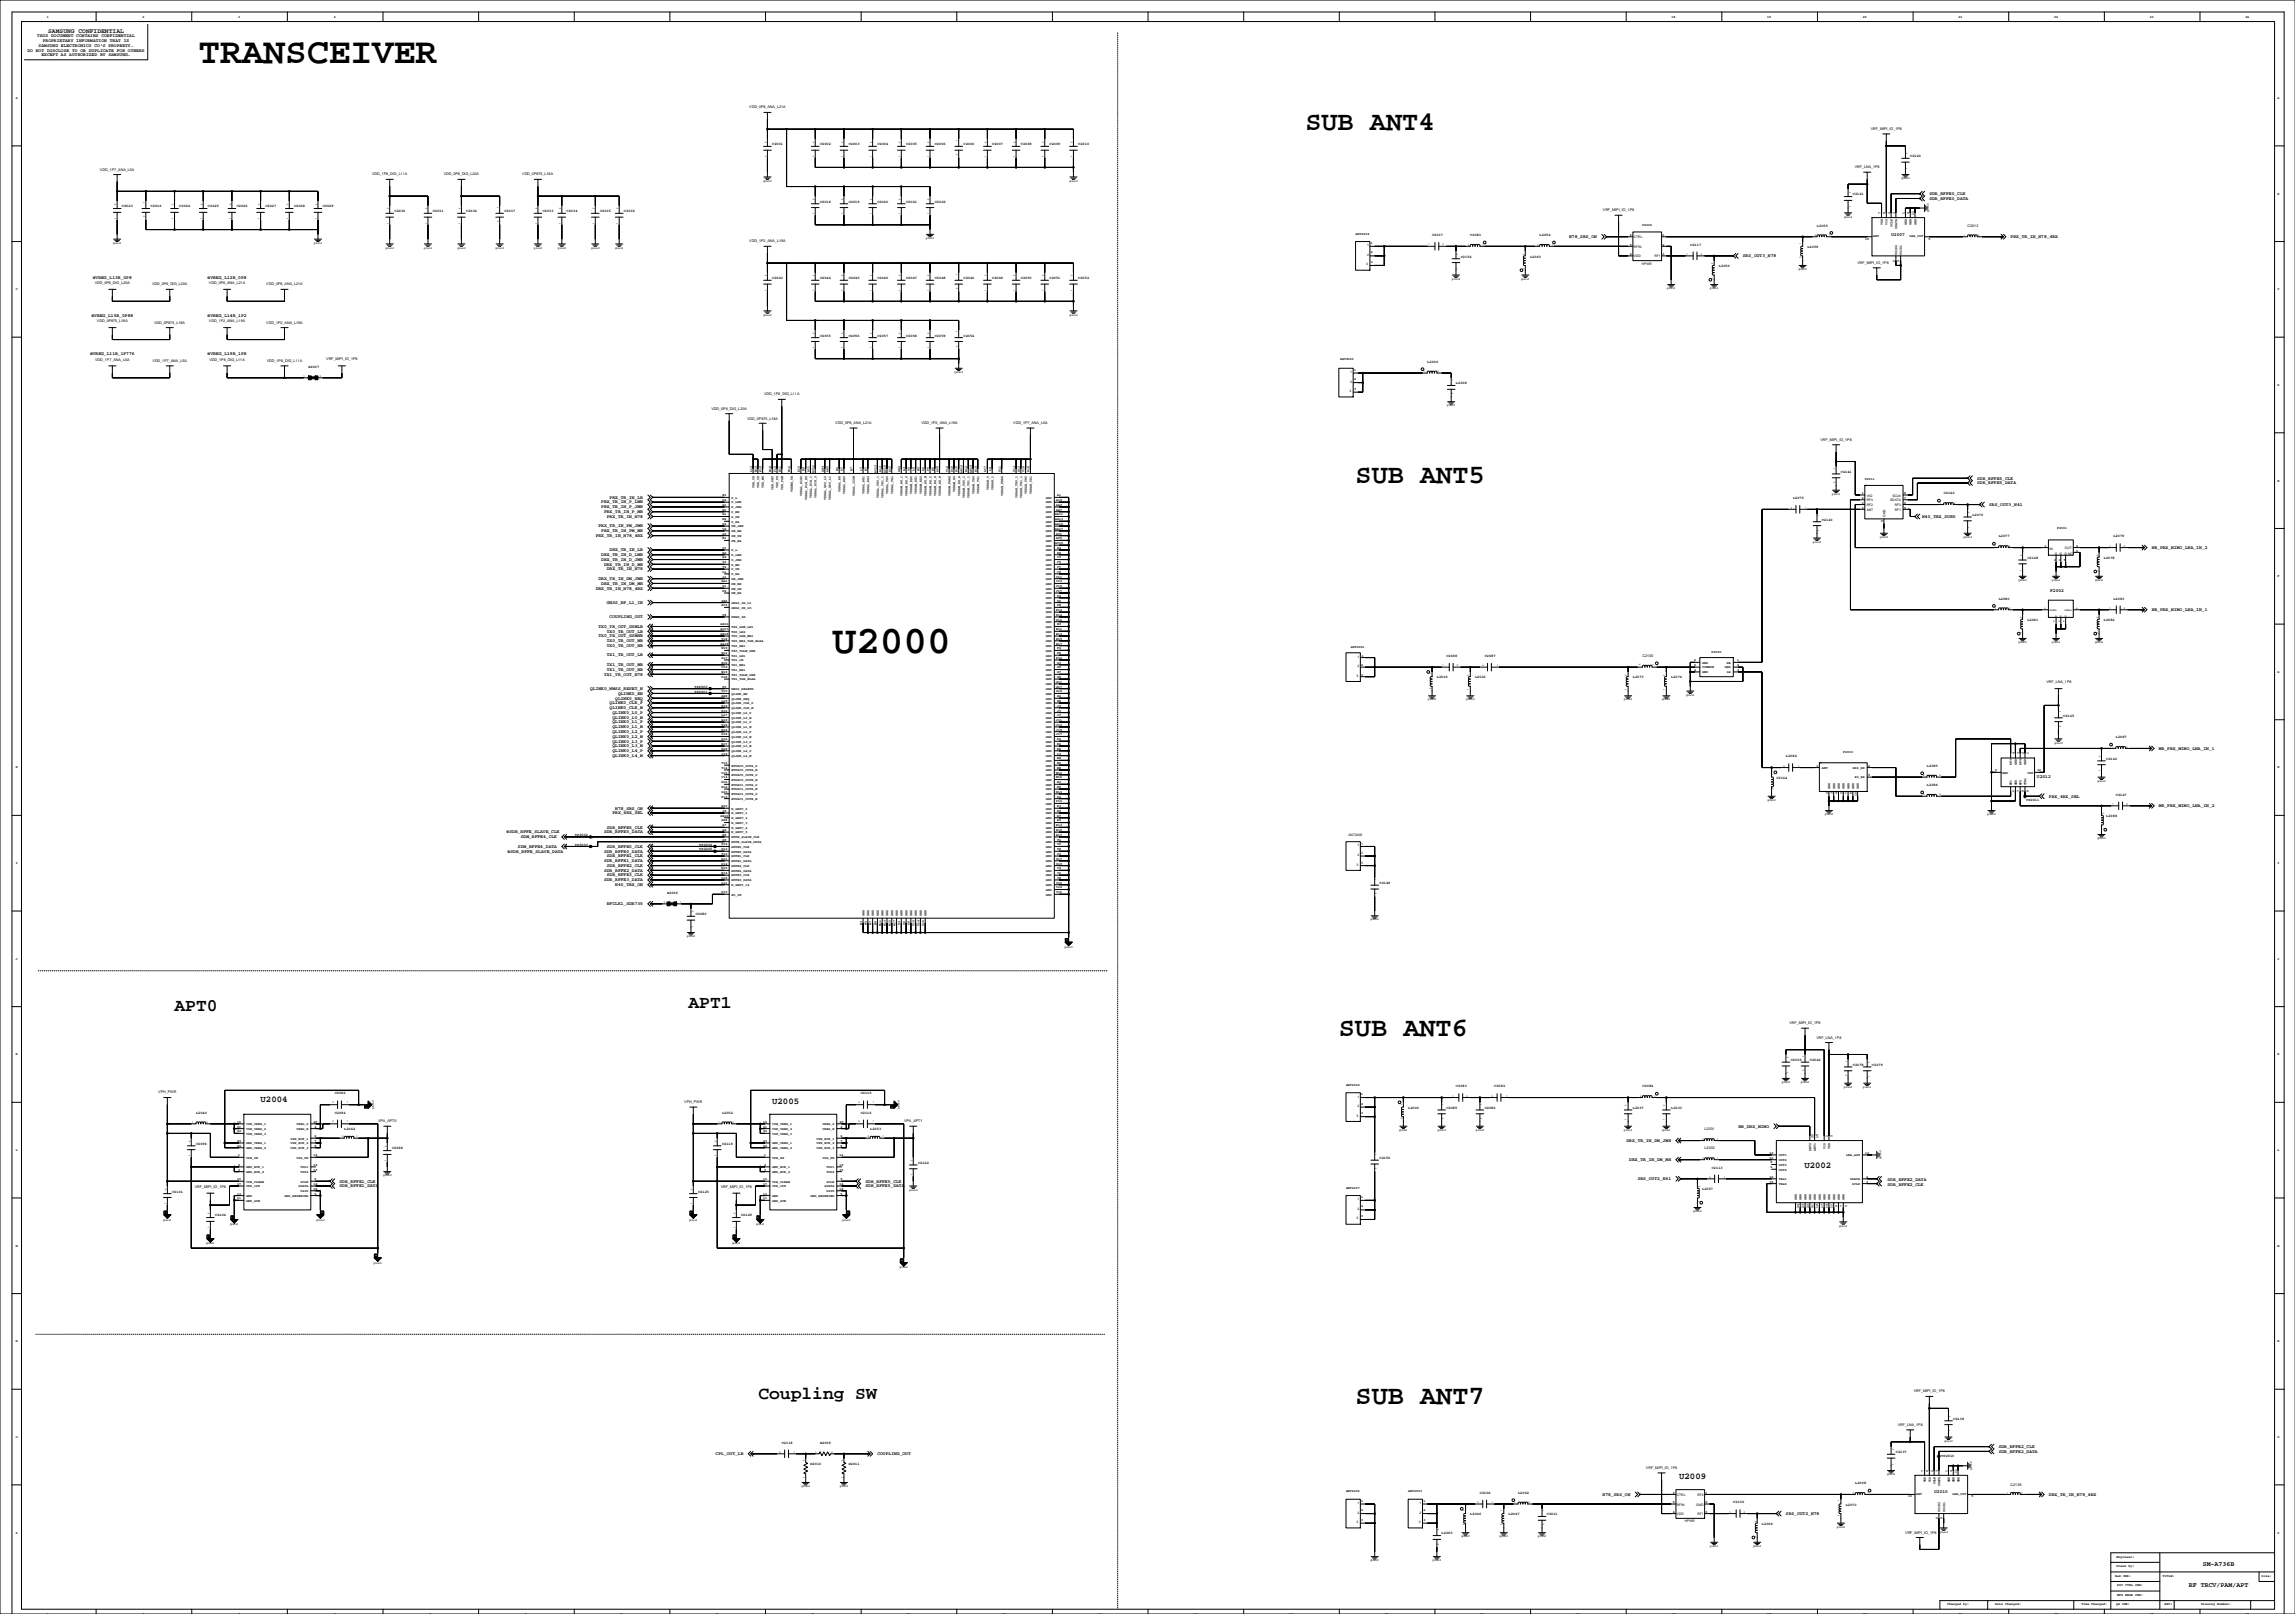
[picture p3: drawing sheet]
<svg xmlns="http://www.w3.org/2000/svg" width="2438mm" height="1714mm" viewBox="0 0 2438 1714" stroke-linecap="round" stroke-linejoin="round" font-family="sans-serif">
<defs><g id="words">
<text font-size="42" x="884" y="694">U2000</text>
<text font-size="38.5" x="211" y="67">TRANSCEIVER</text>
<g font-size="28.6">
<text x="1387" y="138">SUB ANT4</text>
<text x="1440" y="513">SUB ANT5</text>
<text x="1422" y="1100">SUB ANT6</text>
<text x="1440" y="1491">SUB ANT7</text>
</g>
<g font-size="19">
<text x="185" y="1073">APT0</text>
<text x="731" y="1071">APT1</text>
<text x="806" y="1486">Coupling SW</text>
</g>
<g font-size="9.5">
<text x="277" y="1171">U2004</text>
<text x="820" y="1172">U2005</text>
<text x="1917" y="1241">U2002</text>
<text x="1784" y="1571">U2009</text>
</g>
<g font-size="7.1">
<text x="2340" y="1663">SM-A736B</text>
<text x="2325" y="1686">RF TRCV/PAM/APT</text>
</g>
<text font-size="6.7" x="51" y="35">SAMSUNG CONFIDENTIAL</text>
<g font-size="4.9">
<text x="40" y="40">THIS DOCUMENT CONTAINS CONFIDENTIAL</text>
<text x="45" y="45">PROPRIETARY INFORMATION THAT IS</text>
<text x="41" y="50">SAMSUNG ELECTRONICS CO'S PROPERTY.</text>
<text x="29" y="55">DO NOT DISCLOSE TO OR DUPLICATE FOR OTHERS</text>
<text x="44" y="60">EXCEPT AS AUTHORIZED BY SAMSUNG.</text>
<text x="2049" y="207">SDR_RFFE0_CLK</text>
<text x="2049" y="212">SDR_RFFE0_DATA</text>
<text x="2009" y="250">U2007</text>
<text x="1667" y="253">N78_SRS_ON</text>
<text x="2136" y="253">PRX_TR_IN_N78_4RX</text>
<text x="1851" y="273">SRS_OUT3_N78</text>
<text x="99" y="296">@VREG_L13B_0P8</text>
<text x="221" y="296">@VREG_L12B_0P8</text>
<text x="97" y="337">@VREG_L15B_0P88</text>
<text x="221" y="337">@VREG_L14B_1P2</text>
<text x="96" y="377">@VREG_L11B_1P776</text>
<text x="221" y="377">@VREG_L19B_1P8</text>
<text x="2100" y="509">SDR_RFFE5_CLK</text>
<text x="2100" y="514">SDR_RFFE5_DATA</text>
<text x="648" y="530">PRX_TR_IN_LB</text>
<text x="639" y="535">PRX_TR_IN_P_LMH</text>
<text x="639" y="540">PRX_TR_IN_P_JMH</text>
<text x="2113" y="537">SRS_OUT3_N41</text>
<text x="642" y="545">PRX_TR_IN_P_MH</text>
<text x="645" y="550">PRX_TR_IN_N78</text>
<text x="2042" y="550">N40_TRX_SUB5</text>
<text x="636" y="560">PRX_TR_IN_PM_JMH</text>
<text x="639" y="565">PRX_TR_IN_PM_MH</text>
<text x="633" y="570">PRX_TR_IN_N78_4RX</text>
<text x="648" y="585">DRX_TR_IN_LB</text>
<text x="2285" y="583">HB_PRX_MIMO_LNA_IN_2</text>
<text x="639" y="591">DRX_TR_IN_D_LMH</text>
<text x="639" y="596">DRX_TR_IN_D_JMH</text>
<text x="642" y="601">DRX_TR_IN_D_MH</text>
<text x="645" y="606">DRX_TR_IN_N78</text>
<text x="636" y="616">DRX_TR_IN_DM_JMH</text>
<text x="639" y="621">DRX_TR_IN_DM_MH</text>
<text x="633" y="626">DRX_TR_IN_N78_4RX</text>
<text x="2178" y="629">F2002</text>
<text x="645" y="641">GNSS_RF_L1_IN</text>
<text x="2285" y="649">HB_PRX_MIMO_LNA_IN_1</text>
<text x="648" y="657">COUPLING_OUT</text>
<text x="636" y="667">TX0_TR_OUT_GSMLB</text>
<text x="645" y="672">TX0_TR_OUT_LB</text>
<text x="636" y="677">TX0_TR_OUT_GSMHB</text>
<text x="645" y="682">TX0_TR_OUT_MB</text>
<text x="645" y="687">TX0_TR_OUT_HB</text>
<text x="645" y="697">TX1_TR_OUT_LB</text>
<text x="645" y="707">TX1_TR_OUT_MB</text>
<text x="645" y="712">TX1_TR_OUT_HB</text>
<text x="642" y="718">TX1_TR_OUT_N78</text>
<text x="627" y="733">QLINK0_WMSS_RESET_N</text>
<text x="656" y="738">QLINK0_EN</text>
<text x="653" y="743">QLINK0_REQ</text>
<text x="648" y="748">QLINK0_CLK_P</text>
<text x="648" y="753">QLINK0_CLK_M</text>
<text x="651" y="758">QLINK0_L0_P</text>
<text x="651" y="763">QLINK0_L0_M</text>
<text x="651" y="773">QLINK0_L1_M</text>
<text x="651" y="768">QLINK0_L1_P</text>
<text x="651" y="778">QLINK0_L2_P</text>
<text x="651" y="784">QLINK0_L2_M</text>
<text x="651" y="789">QLINK0_L3_P</text>
<text x="651" y="794">QLINK0_L3_M</text>
<text x="2293" y="796">MB_PRX_MIMO_LNA_IN_1</text>
<text x="651" y="799">QLINK0_L4_P</text>
<text x="651" y="804">QLINK0_L4_M</text>
<text x="2164" y="827">U2012</text>
<text x="2176" y="847">PRX_4RX_SEL</text>
<text x="2293" y="857">MB_PRX_MIMO_LNA_IN_2</text>
<text x="653" y="860">N78_SRS_ON</text>
<text x="651" y="865">PRX_4RX_SEL</text>
<text x="645" y="880">SDR_RFFE5_CLK</text>
<text x="538" y="885">@SDR_RFFE_SLAVE_CLK</text>
<text x="642" y="885">SDR_RFFE5_DATA</text>
<text x="553" y="890">SDM_RFFE4_CLK</text>
<text x="539" y="905">@SDR_RFFE_SLAVE_DATA</text>
<text x="550" y="900">SDM_RFFE4_DATA</text>
<text x="642" y="905">SDR_RFFE0_DATA</text>
<text x="645" y="900">SDR_RFFE0_CLK</text>
<text x="645" y="911">SDR_RFFE1_CLK</text>
<text x="642" y="916">SDR_RFFE1_DATA</text>
<text x="645" y="921">SDR_RFFE2_CLK</text>
<text x="642" y="926">SDR_RFFE2_DATA</text>
<text x="642" y="936">SDR_RFFE3_DATA</text>
<text x="645" y="931">SDR_RFFE3_CLK</text>
<text x="653" y="941">N40_TRX_ON</text>
<text x="645" y="961">RFCLK1_SDR735</text>
<text x="1847" y="1197">HB_DRX_MIMO</text>
<text x="1728" y="1213">DRX_TR_IN_DM_JMH</text>
<text x="1731" y="1233">DRX_TR_IN_DM_MH</text>
<text x="1739" y="1253">SRS_OUT2_N41</text>
<text x="361" y="1256">SDR_RFFE1_CLK</text>
<text x="919" y="1256">SDR_RFFE5_CLK</text>
<text x="2005" y="1259">SDR_RFFE2_CLK</text>
<text x="2005" y="1254">SDR_RFFE2_DATA</text>
<text x="361" y="1261">SDR_RFFE1_DATA</text>
<text x="919" y="1261">SDR_RFFE5_DATA</text>
<text x="2123" y="1538">SDR_RFFE2_CLK</text>
<text x="760" y="1545">CPL_OUT_LB</text>
<text x="932" y="1545">COUPLING_OUT</text>
<text x="2123" y="1543">SDR_RFFE2_DATA</text>
<text x="1702" y="1589">N78_SRS_ON</text>
<text x="2054" y="1586">U2010</text>
<text x="2176" y="1589">DRX_TR_IN_N78_4RX</text>
<text x="1897" y="1609">SRS_OUT2_N78</text>
</g>
<g font-size="3.9">
<text x="796" y="115">VDD_0P8_ANA_L21A</text>
<text x="1987" y="138">VRF_MIPI_IO_1P8</text>
<text x="820" y="154">C2001</text>
<text x="871" y="154">C2002</text>
<text x="901" y="154">C2003</text>
<text x="932" y="154">C2004</text>
<text x="962" y="154">C2005</text>
<text x="993" y="154">C2006</text>
<text x="1023" y="154">C2000</text>
<text x="1054" y="154">C2007</text>
<text x="1084" y="154">C2008</text>
<text x="1115" y="154">C2009</text>
<text x="1145" y="154">C2010</text>
<text x="2029" y="167">C2120</text>
<text x="1970" y="179">VRF_LNA_1P8</text>
<text x="106" y="181">VDD_1P7_ANA_L5A</text>
<text x="395" y="186">VDD_1P8_DIG_L11A</text>
<text x="471" y="186">VDD_0P8_DIG_L20A</text>
<text x="555" y="186">VDD_0P875_L18A</text>
<text x="1968" y="208">C2121</text>
<text x="871" y="215">C2018</text>
<text x="901" y="215">C2019</text>
<text x="932" y="215">C2020</text>
<text x="962" y="215">C2021</text>
<text x="993" y="215">C2022</text>
<text x="130" y="220">C2023</text>
<text x="160" y="220">C2016</text>
<text x="190" y="220">C2024</text>
<text x="221" y="220">C2025</text>
<text x="251" y="220">C2026</text>
<text x="282" y="220">C2027</text>
<text x="312" y="220">C2028</text>
<text x="343" y="220">C2029</text>
<text x="419" y="225">C2030</text>
<text x="460" y="225">C2031</text>
<text x="495" y="225">C2032</text>
<text x="536" y="225">C2017</text>
<text x="576" y="225">C2033</text>
<text x="602" y="225">C2034</text>
<text x="637" y="225">C2035</text>
<text x="663" y="225">C2036</text>
<text x="1703" y="224">VRF_MIPI_IO_1P8</text>
<text x="1930" y="241">L2055</text>
<text x="2090" y="241">C2012</text>
<text x="1521" y="251">C2037</text>
<text x="1562" y="251">C2081</text>
<text x="1635" y="251">L2054</text>
<text x="796" y="257">VDD_1P2_ANA_L19A</text>
<text x="1795" y="261">C2117</text>
<text x="1920" y="263">L2059</text>
<text x="1552" y="274">C2154</text>
<text x="1625" y="274">L2063</text>
<text x="1973" y="280">VRF_MIPI_IO_1P8</text>
<text x="1826" y="284">L2050</text>
<text x="820" y="296">C2043</text>
<text x="871" y="296">C2044</text>
<text x="901" y="296">C2045</text>
<text x="932" y="296">C2046</text>
<text x="962" y="296">C2047</text>
<text x="993" y="296">C2048</text>
<text x="1023" y="296">C2040</text>
<text x="1054" y="296">C2049</text>
<text x="1084" y="296">C2050</text>
<text x="1115" y="296">C2051</text>
<text x="1145" y="296">C2052</text>
<text x="101" y="302">VDD_0P8_DIG_L20A</text>
<text x="162" y="303">VDD_0P8_DIG_L20A</text>
<text x="222" y="302">VDD_0P8_ANA_L21A</text>
<text x="283" y="303">VDD_0P8_ANA_L21A</text>
<text x="103" y="342">VDD_0P875_L18A</text>
<text x="164" y="344">VDD_0P875_L18A</text>
<text x="222" y="342">VDD_1P2_ANA_L19A</text>
<text x="283" y="344">VDD_1P2_ANA_L19A</text>
<text x="871" y="357">C2055</text>
<text x="901" y="357">C2056</text>
<text x="932" y="357">C2057</text>
<text x="962" y="357">C2058</text>
<text x="993" y="357">C2059</text>
<text x="1023" y="357">C2054</text>
<text x="101" y="383">VDD_1P7_ANA_L5A</text>
<text x="222" y="383">VDD_1P8_DIG_L11A</text>
<text x="347" y="383">VRF_MIPI_IO_1P8</text>
<text x="162" y="384">VDD_1P7_ANA_L5A</text>
<text x="283" y="384">VDD_1P8_DIG_L11A</text>
<text x="1516" y="385">L2006</text>
<text x="328" y="390">R2007</text>
<text x="1547" y="408">L2008</text>
<text x="812" y="420">VDD_1P8_DIG_L11A</text>
<text x="756" y="435">VDD_0P8_DIG_L20A</text>
<text x="794" y="446">VDD_0P875_L18A</text>
<text x="887" y="450">VDD_0P8_ANA_L21A</text>
<text x="979" y="450">VDD_1P2_ANA_L19A</text>
<text x="1076" y="450">VDD_1P7_ANA_L5A</text>
<text x="1934" y="468">VRF_MIPI_IO_1P8</text>
<text x="1955" y="502">C2141</text>
<text x="2065" y="525">C2142</text>
<text x="1905" y="530">L2075</text>
<text x="2095" y="548">L2076</text>
<text x="1935" y="553">C2140</text>
<text x="2123" y="571">L2077</text>
<text x="2245" y="571">L2079</text>
<text x="2153" y="594">C2148</text>
<text x="2235" y="594">L2078</text>
<text x="2123" y="637">L2080</text>
<text x="2245" y="637">L2083</text>
<text x="2153" y="660">L2081</text>
<text x="2235" y="660">L2082</text>
<text x="1536" y="698">C2068</text>
<text x="1577" y="698">C2087</text>
<text x="1745" y="698">C2130</text>
<text x="1526" y="721">L2019</text>
<text x="1567" y="721">L2021</text>
<text x="1734" y="721">L2073</text>
<text x="1775" y="721">L2074</text>
<text x="2174" y="726">VRF_LNA_1P8</text>
<text x="738" y="730">TP2000</text>
<text x="738" y="735">TP2001</text>
<text x="2192" y="761">C2145</text>
<text x="2247" y="784">L2087</text>
<text x="1897" y="804">L2084</text>
<text x="2237" y="807">C2146</text>
<text x="2047" y="815">L2085</text>
<text x="1887" y="827">C2144</text>
<text x="2047" y="835">L2086</text>
<text x="2247" y="845">C2147</text>
<text x="2152" y="851">TP2011</text>
<text x="2237" y="868">L2088</text>
<text x="611" y="888">TP2002</text>
<text x="611" y="898">TP2003</text>
<text x="743" y="898">TP2004</text>
<text x="743" y="903">TP2005</text>
<text x="1465" y="939">C2149</text>
<text x="708" y="949">R2006</text>
<text x="739" y="972">C2080</text>
<text x="1901" y="1088">VRF_MIPI_IO_1P8</text>
<text x="1929" y="1103">VRF_LNA_1P8</text>
<text x="1902" y="1127">C2039</text>
<text x="1922" y="1127">C2042</text>
<text x="1968" y="1132">C2078</text>
<text x="1988" y="1132">C2079</text>
<text x="1547" y="1155">C2083</text>
<text x="1587" y="1155">C2082</text>
<text x="1745" y="1155">C2084</text>
<text x="168" y="1161">VPH_PWR</text>
<text x="356" y="1162">C2092</text>
<text x="914" y="1162">C2115</text>
<text x="727" y="1171">VPH_PWR</text>
<text x="1496" y="1178">L2000</text>
<text x="1536" y="1178">C2085</text>
<text x="1577" y="1178">C2086</text>
<text x="1734" y="1178">L2037</text>
<text x="1775" y="1178">L2033</text>
<text x="208" y="1183">L2040</text>
<text x="356" y="1183">C2094</text>
<text x="767" y="1183">L2052</text>
<text x="914" y="1183">C2116</text>
<text x="402" y="1192">VPA_APT0</text>
<text x="960" y="1192">VPA_APT1</text>
<text x="366" y="1200">L2042</text>
<text x="924" y="1200">L2053</text>
<text x="1811" y="1200">L2031</text>
<text x="208" y="1216">C2096</text>
<text x="767" y="1216">C2119</text>
<text x="416" y="1221">C2098</text>
<text x="1811" y="1221">L2032</text>
<text x="1465" y="1231">C2150</text>
<text x="975" y="1236">C2122</text>
<text x="1818" y="1241">C2113</text>
<text x="207" y="1261">VRF_MIPI_IO_1P8</text>
<text x="766" y="1261">VRF_MIPI_IO_1P8</text>
<text x="1808" y="1264">L2057</text>
<text x="183" y="1267">C2101</text>
<text x="742" y="1267">C2125</text>
<text x="229" y="1292">C2104</text>
<text x="787" y="1292">C2129</text>
<text x="2033" y="1479">VRF_MIPI_IO_1P8</text>
<text x="2075" y="1508">C2138</text>
<text x="2016" y="1514">VRF_LNA_1P8</text>
<text x="830" y="1533">C2118</text>
<text x="871" y="1533">R2009</text>
<text x="2014" y="1543">C2137</text>
<text x="2062" y="1548">TP2010</text>
<text x="861" y="1556">R2010</text>
<text x="901" y="1556">R2011</text>
<text x="1748" y="1560">VRF_MIPI_IO_1P8</text>
<text x="1971" y="1576">L2068</text>
<text x="2136" y="1578">C2139</text>
<text x="1572" y="1586">C2106</text>
<text x="1613" y="1586">L2062</text>
<text x="1841" y="1597">C2136</text>
<text x="1960" y="1599">L2070</text>
<text x="1562" y="1609">L2046</text>
<text x="1602" y="1609">L2047</text>
<text x="1643" y="1609">C2011</text>
<text x="1872" y="1619">L2066</text>
<text x="1531" y="1630">L2065</text>
<text x="2024" y="1629">VRF_MIPI_IO_1P8</text>
</g>
<g font-size="3.5">
<text x="50" y="19">1</text>
<text x="151" y="19">2</text>
<text x="253" y="19">3</text>
<text x="354" y="19">4</text>
<text x="1775" y="19">18</text>
<text x="1877" y="19">19</text>
<text x="1979" y="19">20</text>
<text x="2080" y="19">21</text>
<text x="2182" y="19">22</text>
<text x="2283" y="19">23</text>
<text x="2385" y="19">24</text>
<text x="17" y="105">A</text>
<text x="2419" y="105">A</text>
<text x="2419" y="207">B</text>
<text x="1997" y="227" transform="rotate(-90 1997 227)">7</text>
<text x="2002" y="227" transform="rotate(-90 2002 227)">8</text>
<text x="2008" y="227" transform="rotate(-90 2008 227)">2</text>
<text x="2013" y="227" transform="rotate(-90 2013 227)">3</text>
<text x="2023" y="227" transform="rotate(-90 2023 227)">1</text>
<text x="2028" y="227" transform="rotate(-90 2028 227)">4</text>
<text x="2033" y="228" transform="rotate(-90 2033 228)">11</text>
<text x="2000" y="239" transform="rotate(-90 2000 239)">VDD</text>
<text x="2005" y="239" transform="rotate(-90 2005 239)">VIO</text>
<text x="2025" y="239" transform="rotate(-90 2025 239)">GND</text>
<text x="2030" y="239" transform="rotate(-90 2030 239)">GND</text>
<text x="2035" y="239" transform="rotate(-90 2035 239)">GND</text>
<text x="1744" y="240">U2006</text>
<text x="2010" y="241" transform="rotate(-90 2010 241)">SCLK</text>
<text x="2015" y="243" transform="rotate(-90 2015 243)">SDATA</text>
<text x="1440" y="249">ANT2004</text>
<text x="1731" y="251">6</text>
<text x="1766" y="251">1</text>
<text x="1735" y="253">CTRL</text>
<text x="1981" y="255">10</text>
<text x="1990" y="252">ANT</text>
<text x="2028" y="252">LNA_OUT</text>
<text x="2048" y="255">5</text>
<text x="1452" y="262">1</text>
<text x="1456" y="259">1</text>
<text x="1731" y="261">5</text>
<text x="1735" y="263">RFIN</text>
<text x="1766" y="261">2</text>
<text x="1456" y="269">2</text>
<text x="1452" y="272">2</text>
<text x="1731" y="271">4</text>
<text x="1735" y="273">VDD</text>
<text x="1757" y="273">RF1</text>
<text x="1766" y="271">3</text>
<text x="2015" y="270" transform="rotate(-90 2015 270)">USID2</text>
<text x="2020" y="270" transform="rotate(-90 2020 270)">USID1</text>
<text x="1451" y="282">3</text>
<text x="1456" y="279">3</text>
<text x="1744" y="281">HPWR</text>
<text x="2013" y="278" transform="rotate(-90 2013 278)">6</text>
<text x="2018" y="278" transform="rotate(-90 2018 278)">9</text>
<text x="17" y="308">C</text>
<text x="2419" y="308">C</text>
<text x="1423" y="382">ANT2000</text>
<text x="1438" y="394">1</text>
<text x="1434" y="396">1</text>
<text x="1434" y="406">2</text>
<text x="1438" y="404">2</text>
<text x="1438" y="414">3</text>
<text x="2419" y="410">D</text>
<text x="1433" y="416">3</text>
<text x="799" y="501" transform="rotate(-90 799 501)">L13</text>
<text x="804" y="501" transform="rotate(-90 804 501)">M14</text>
<text x="809" y="501" transform="rotate(-90 809 501)">K12</text>
<text x="819" y="501" transform="rotate(-90 819 501)">M18</text>
<text x="824" y="501" transform="rotate(-90 824 501)">P12</text>
<text x="829" y="501" transform="rotate(-90 829 501)">N11</text>
<text x="839" y="501" transform="rotate(-90 839 501)">M12</text>
<text x="850" y="501" transform="rotate(-90 850 501)">K10</text>
<text x="855" y="500" transform="rotate(-90 855 500)">E9</text>
<text x="860" y="501" transform="rotate(-90 860 501)">A11</text>
<text x="865" y="502" transform="rotate(-90 865 502)">AC11</text>
<text x="875" y="501" transform="rotate(-90 875 501)">AB4</text>
<text x="880" y="501" transform="rotate(-90 880 501)">AA5</text>
<text x="890" y="500" transform="rotate(-90 890 500)">B6</text>
<text x="895" y="500" transform="rotate(-90 895 500)">U7</text>
<text x="905" y="500" transform="rotate(-90 905 500)">N7</text>
<text x="916" y="500" transform="rotate(-90 916 500)">L7</text>
<text x="921" y="500" transform="rotate(-90 921 500)">E7</text>
<text x="931" y="502" transform="rotate(-90 931 502)">AC13</text>
<text x="936" y="501" transform="rotate(-90 936 501)">A13</text>
<text x="941" y="502" transform="rotate(-90 941 502)">AC15</text>
<text x="946" y="501" transform="rotate(-90 946 501)">A15</text>
<text x="956" y="501" transform="rotate(-90 956 501)">AB2</text>
<text x="961" y="500" transform="rotate(-90 961 500)">A3</text>
<text x="966" y="500" transform="rotate(-90 966 500)">U5</text>
<text x="971" y="500" transform="rotate(-90 971 500)">L5</text>
<text x="977" y="500" transform="rotate(-90 977 500)">E5</text>
<text x="982" y="500" transform="rotate(-90 982 500)">A5</text>
<text x="987" y="500" transform="rotate(-90 987 500)">P6</text>
<text x="992" y="500" transform="rotate(-90 992 500)">H6</text>
<text x="997" y="501" transform="rotate(-90 997 501)">AC9</text>
<text x="1007" y="501" transform="rotate(-90 1007 501)">T10</text>
<text x="1012" y="501" transform="rotate(-90 1012 501)">D10</text>
<text x="1017" y="501" transform="rotate(-90 1017 501)">B10</text>
<text x="1022" y="502" transform="rotate(-90 1022 502)">AB12</text>
<text x="1027" y="501" transform="rotate(-90 1027 501)">B12</text>
<text x="1032" y="502" transform="rotate(-90 1032 502)">AB14</text>
<text x="1037" y="501" transform="rotate(-90 1037 501)">B14</text>
<text x="1048" y="501" transform="rotate(-90 1048 501)">AC7</text>
<text x="1053" y="500" transform="rotate(-90 1053 500)">L9</text>
<text x="1063" y="501" transform="rotate(-90 1063 501)">U11</text>
<text x="1078" y="501" transform="rotate(-90 1078 501)">U13</text>
<text x="1083" y="501" transform="rotate(-90 1083 501)">G13</text>
<text x="1088" y="501" transform="rotate(-90 1088 501)">V18</text>
<text x="1093" y="501" transform="rotate(-90 1093 501)">F18</text>
<text x="1981" y="510">U2011</text>
<text x="2419" y="511">E</text>
<text x="801" y="518" transform="rotate(-90 801 518)">VDD_CX</text>
<text x="806" y="518" transform="rotate(-90 806 518)">VDD_CX</text>
<text x="811" y="518" transform="rotate(-90 811 518)">VDD_MX</text>
<text x="822" y="520" transform="rotate(-90 822 520)">VDD_PHY</text>
<text x="827" y="518" transform="rotate(-90 827 518)">VDD_PX</text>
<text x="832" y="520" transform="rotate(-90 832 520)">VDD_PXM</text>
<text x="1050" y="520" transform="rotate(-90 1050 520)">VDDAH_0</text>
<text x="1055" y="520" transform="rotate(-90 1055 520)">VDDAH_1</text>
<text x="767" y="527">E1</text>
<text x="842" y="522" transform="rotate(-90 842 522)">VDDMX_TX</text>
<text x="852" y="527" transform="rotate(-90 852 527)">VDDAL_DIG0</text>
<text x="893" y="522" transform="rotate(-90 893 522)">VDDAL_RX</text>
<text x="898" y="524" transform="rotate(-90 898 524)">VDDAL_RX0</text>
<text x="908" y="527" transform="rotate(-90 908 527)">VDDAL_ICON</text>
<text x="918" y="524" transform="rotate(-90 918 524)">VDDAL_RX1</text>
<text x="923" y="524" transform="rotate(-90 923 524)">VDDAL_RX2</text>
<text x="944" y="524" transform="rotate(-90 944 524)">VDDAL_TX0</text>
<text x="949" y="524" transform="rotate(-90 949 524)">VDDAL_TX1</text>
<text x="959" y="527" transform="rotate(-90 959 527)">VDDAM_RX_1</text>
<text x="964" y="527" transform="rotate(-90 964 527)">VDDAM_RX_0</text>
<text x="969" y="524" transform="rotate(-90 969 524)">VDDAM_RX0</text>
<text x="974" y="524" transform="rotate(-90 974 524)">VDDAM_RX1</text>
<text x="979" y="524" transform="rotate(-90 979 524)">VDDAM_RX2</text>
<text x="984" y="527" transform="rotate(-90 984 527)">VDDAM_RX_E</text>
<text x="989" y="527" transform="rotate(-90 989 527)">VDDAM_RX_C</text>
<text x="994" y="527" transform="rotate(-90 994 527)">VDDAM_RX_D</text>
<text x="999" y="527" transform="rotate(-90 999 527)">VDDAM_RX_B</text>
<text x="1010" y="527" transform="rotate(-90 1010 527)">VDDAM_FBRX</text>
<text x="1015" y="522" transform="rotate(-90 1015 522)">VDDAM_XO</text>
<text x="1020" y="527" transform="rotate(-90 1020 527)">VDDAM_RX_A</text>
<text x="1035" y="524" transform="rotate(-90 1035 524)">VDDAM_TX0</text>
<text x="1040" y="524" transform="rotate(-90 1040 524)">VDDAM_TX1</text>
<text x="1065" y="527" transform="rotate(-90 1065 527)">VDDAH_FBRX</text>
<text x="1091" y="524" transform="rotate(-90 1091 524)">VDDAH_TX0</text>
<text x="1096" y="524" transform="rotate(-90 1096 524)">VDDAH_TX1</text>
<text x="1123" y="527">A1</text>
<text x="1978" y="525">1</text>
<text x="1983" y="527">VIO</text>
<text x="2010" y="527">SCLK</text>
<text x="2022" y="525">8</text>
<text x="767" y="532">D2</text>
<text x="777" y="530">P_L</text>
<text x="857" y="531" transform="rotate(-90 857 531)">VDDAL_DIG_XO</text>
<text x="862" y="529" transform="rotate(-90 862 529)">VDDAL_DIG_1</text>
<text x="867" y="529" transform="rotate(-90 867 529)">VDDAL_DIG_2</text>
<text x="878" y="531" transform="rotate(-90 878 531)">VDDAL_GPS_L5</text>
<text x="883" y="531" transform="rotate(-90 883 531)">VDDAL_GPS_L1</text>
<text x="933" y="529" transform="rotate(-90 933 529)">VDDAL_TX0_1</text>
<text x="938" y="529" transform="rotate(-90 938 529)">VDDAL_TX1_1</text>
<text x="1025" y="529" transform="rotate(-90 1025 529)">VDDAM_TX0_1</text>
<text x="1030" y="529" transform="rotate(-90 1030 529)">VDDAM_TX1_1</text>
<text x="1081" y="529" transform="rotate(-90 1081 529)">VDDAH_TX0_1</text>
<text x="1086" y="529" transform="rotate(-90 1086 529)">VDDAH_TX1_1</text>
<text x="1111" y="530">GND</text>
<text x="1122" y="532">A19</text>
<text x="1978" y="530">2</text>
<text x="1983" y="532">RF4</text>
<text x="2008" y="532">SDATA</text>
<text x="2022" y="530">7</text>
<text x="767" y="537">G1</text>
<text x="777" y="540">P_JMH</text>
<text x="777" y="535">P_LMH</text>
<text x="1111" y="540">GND</text>
<text x="1111" y="535">GND</text>
<text x="1122" y="537">AA3</text>
<text x="1978" y="535">3</text>
<text x="1983" y="538">RF2</text>
<text x="2013" y="538">RF3</text>
<text x="2022" y="535">6</text>
<text x="767" y="542">W1</text>
<text x="777" y="545">P_MH</text>
<text x="1111" y="545">GND</text>
<text x="1122" y="542">AA7</text>
<text x="1978" y="540">4</text>
<text x="1983" y="543">ANT</text>
<text x="2013" y="543">RF1</text>
<text x="2022" y="540">5</text>
<text x="767" y="547">R1</text>
<text x="777" y="550">P_UN</text>
<text x="1111" y="550">GND</text>
<text x="1121" y="547">AA11</text>
<text x="2003" y="549" transform="rotate(-90 2003 549)">GND</text>
<text x="767" y="553">M2</text>
<text x="767" y="558">F2</text>
<text x="777" y="555">P_NA</text>
<text x="1111" y="555">GND</text>
<text x="1121" y="553">AA13</text>
<text x="1121" y="558">AA15</text>
<text x="2000" y="554" transform="rotate(-90 2000 554)">9</text>
<text x="767" y="563">V2</text>
<text x="777" y="560">PM_JMH</text>
<text x="1111" y="560">GND</text>
<text x="1121" y="563">AA17</text>
<text x="2185" y="561">F2001</text>
<text x="767" y="568">P2</text>
<text x="777" y="565">PM_MH</text>
<text x="1111" y="565">GND</text>
<text x="1122" y="568">AC1</text>
<text x="767" y="573">N1</text>
<text x="777" y="570">PM_UN</text>
<text x="777" y="575">PM_NA</text>
<text x="1111" y="575">GND</text>
<text x="1111" y="570">GND</text>
<text x="1122" y="573">AC5</text>
<text x="1111" y="580">GND</text>
<text x="1121" y="578">AC19</text>
<text x="2172" y="581">1</text>
<text x="2205" y="581">4</text>
<text x="767" y="583">C1</text>
<text x="777" y="586">D_L</text>
<text x="1111" y="586">GND</text>
<text x="1123" y="583">B4</text>
<text x="2177" y="584">IN</text>
<text x="2193" y="583">OUT</text>
<text x="2205" y="586">6</text>
<text x="767" y="593">H2</text>
<text x="767" y="588">B2</text>
<text x="777" y="591">D_LMH</text>
<text x="1111" y="591">GND</text>
<text x="1123" y="593">C3</text>
<text x="1123" y="588">B8</text>
<text x="2183" y="589">G G G NC</text>
<text x="767" y="598">Y2</text>
<text x="777" y="596">D_JMH</text>
<text x="1111" y="596">GND</text>
<text x="1123" y="598">C5</text>
<text x="2182" y="596">2</text>
<text x="2187" y="596">3</text>
<text x="2192" y="596">5</text>
<text x="767" y="603">T2</text>
<text x="777" y="601">D_MH</text>
<text x="777" y="606">D_UN</text>
<text x="1111" y="606">GND</text>
<text x="1111" y="601">GND</text>
<text x="1123" y="603">C7</text>
<text x="767" y="608">L1</text>
<text x="777" y="611">D_NA</text>
<text x="1111" y="611">GND</text>
<text x="1123" y="608">C9</text>
<text x="767" y="613">J1</text>
<text x="777" y="616">DM_JMH</text>
<text x="1111" y="616">GND</text>
<text x="1122" y="613">C11</text>
<text x="2419" y="613">F</text>
<text x="766" y="619">AA1</text>
<text x="767" y="624">U1</text>
<text x="777" y="621">DM_MH</text>
<text x="1111" y="621">GND</text>
<text x="1122" y="619">C13</text>
<text x="1122" y="624">C15</text>
<text x="767" y="629">K2</text>
<text x="777" y="626">DM_UN</text>
<text x="1111" y="626">GND</text>
<text x="1122" y="629">C17</text>
<text x="777" y="631">DM_NA</text>
<text x="1111" y="631">GND</text>
<text x="1123" y="634">D4</text>
<text x="766" y="639">AB6</text>
<text x="777" y="641">GNSS_IN_L1</text>
<text x="1111" y="636">GND</text>
<text x="1111" y="641">GND</text>
<text x="1123" y="639">D6</text>
<text x="766" y="644">AC3</text>
<text x="777" y="646">GNSS_IN_L5</text>
<text x="1111" y="646">GND</text>
<text x="1123" y="644">D8</text>
<text x="1111" y="652">GND</text>
<text x="1122" y="649">D12</text>
<text x="767" y="654">U9</text>
<text x="777" y="657">FBRX_IN</text>
<text x="1111" y="657">GND</text>
<text x="1122" y="654">D14</text>
<text x="1122" y="659">D16</text>
<text x="765" y="664">AB16</text>
<text x="1111" y="662">GND</text>
<text x="1123" y="664">E3</text>
<text x="765" y="669">AC17</text>
<text x="777" y="667">TX0_GSM_LB1</text>
<text x="777" y="672">TX0_LB2</text>
<text x="1111" y="667">GND</text>
<text x="1111" y="672">GND</text>
<text x="1122" y="669">E11</text>
<text x="765" y="674">AB18</text>
<text x="777" y="677">TX0_GSM_MB1</text>
<text x="1111" y="677">GND</text>
<text x="1122" y="674">E13</text>
<text x="766" y="679">Y18</text>
<text x="777" y="682">TX0_MB2_5GH_ELAA</text>
<text x="1111" y="682">GND</text>
<text x="1122" y="679">E15</text>
<text x="765" y="685">AA19</text>
<text x="766" y="690">W19</text>
<text x="777" y="687">TX0_HB1</text>
<text x="1111" y="687">GND</text>
<text x="1122" y="685">E17</text>
<text x="1123" y="690">F4</text>
<text x="1435" y="688">ANT2001</text>
<text x="766" y="695">B16</text>
<text x="777" y="692">TX0_5GLM_UHB</text>
<text x="1111" y="692">GND</text>
<text x="1123" y="695">F8</text>
<text x="1818" y="693">F2000</text>
<text x="766" y="700">A17</text>
<text x="777" y="697">TX1_LB1</text>
<text x="1111" y="697">GND</text>
<text x="1122" y="700">F16</text>
<text x="1442" y="698">1</text>
<text x="1447" y="697">1</text>
<text x="766" y="705">B18</text>
<text x="777" y="707">TX1_MB1</text>
<text x="777" y="702">TX1_JB</text>
<text x="1111" y="707">GND</text>
<text x="1111" y="702">GND</text>
<text x="1123" y="705">G3</text>
<text x="1446" y="708">2</text>
<text x="1799" y="707">5</text>
<text x="1799" y="702">6</text>
<text x="1808" y="705">GND</text>
<text x="1834" y="705">HB</text>
<text x="1845" y="702">1</text>
<text x="1845" y="707">2</text>
<text x="766" y="710">C19</text>
<text x="777" y="712">TX1_HB1</text>
<text x="1111" y="712">GND</text>
<text x="1123" y="710">G5</text>
<text x="1442" y="709">2</text>
<text x="1799" y="712">4</text>
<text x="1808" y="710">COMMON</text>
<text x="1832" y="710">GND</text>
<text x="1845" y="712">3</text>
<text x="766" y="715">E19</text>
<text x="777" y="718">TX1_5GLM_UHB</text>
<text x="1111" y="718">GND</text>
<text x="1123" y="715">G7</text>
<text x="1441" y="719">3</text>
<text x="1446" y="718">3</text>
<text x="1808" y="715">GND</text>
<text x="1834" y="715">LB</text>
<text x="2419" y="715">G</text>
<text x="766" y="720">D18</text>
<text x="777" y="723">TX1_5GH_ELAA</text>
<text x="1111" y="723">GND</text>
<text x="1122" y="725">G11</text>
<text x="1123" y="720">G9</text>
<text x="767" y="730">F6</text>
<text x="1111" y="728">GND</text>
<text x="1122" y="730">G17</text>
<text x="755" y="733">1</text>
<text x="766" y="735">Y10</text>
<text x="777" y="733">WMSS_RESETN</text>
<text x="777" y="738">QLINK_EN</text>
<text x="1111" y="733">GND</text>
<text x="1111" y="738">GND</text>
<text x="1122" y="735">G19</text>
<text x="755" y="738">1</text>
<text x="766" y="740">AB8</text>
<text x="777" y="743">QLINK_REQ</text>
<text x="1111" y="743">GND</text>
<text x="1123" y="740">H4</text>
<text x="766" y="746">L19</text>
<text x="777" y="748">QLINK_CLK_P</text>
<text x="1111" y="748">GND</text>
<text x="1123" y="746">H8</text>
<text x="766" y="751">K18</text>
<text x="766" y="756">K16</text>
<text x="777" y="753">QLINK_CLK_M</text>
<text x="1111" y="753">GND</text>
<text x="1123" y="756">J5</text>
<text x="1123" y="751">J3</text>
<text x="766" y="761">L17</text>
<text x="777" y="758">QLINK_L0_P</text>
<text x="1111" y="758">GND</text>
<text x="1123" y="761">J7</text>
<text x="766" y="766">R19</text>
<text x="777" y="763">QLINK_L0_M</text>
<text x="1111" y="763">GND</text>
<text x="1122" y="766">J11</text>
<text x="766" y="771">T18</text>
<text x="777" y="768">QLINK_L1_P</text>
<text x="777" y="773">QLINK_L1_M</text>
<text x="1111" y="768">GND</text>
<text x="1111" y="773">GND</text>
<text x="1122" y="771">J13</text>
<text x="766" y="776">N19</text>
<text x="777" y="779">QLINK_L2_P</text>
<text x="1111" y="779">GND</text>
<text x="1122" y="776">J15</text>
<text x="766" y="781">P18</text>
<text x="777" y="784">QLINK_L2_M</text>
<text x="1111" y="784">GND</text>
<text x="1122" y="781">J17</text>
<text x="766" y="786">P16</text>
<text x="766" y="791">N17</text>
<text x="777" y="789">QLINK_L3_P</text>
<text x="1111" y="789">GND</text>
<text x="1123" y="791">K6</text>
<text x="1123" y="786">K4</text>
<text x="766" y="796">H18</text>
<text x="777" y="794">QLINK_L3_M</text>
<text x="1111" y="794">GND</text>
<text x="1123" y="796">K8</text>
<text x="766" y="801">J19</text>
<text x="777" y="804">QLINK_L4_M</text>
<text x="777" y="799">QLINK_L4_P</text>
<text x="1111" y="804">GND</text>
<text x="1111" y="799">GND</text>
<text x="1123" y="801">L3</text>
<text x="1958" y="800">F2003</text>
<text x="2140" y="801" transform="rotate(-90 2140 801)">4</text>
<text x="2145" y="801" transform="rotate(-90 2145 801)">3</text>
<text x="2150" y="801" transform="rotate(-90 2150 801)">2</text>
<text x="2155" y="801" transform="rotate(-90 2155 801)">1</text>
<text x="1111" y="809">GND</text>
<text x="1123" y="806">M4</text>
<text x="766" y="812">T16</text>
<text x="777" y="814">ETDAC0_OUTA_P</text>
<text x="1111" y="814">GND</text>
<text x="1123" y="812">M6</text>
<text x="1929" y="814">1</text>
<text x="1984" y="814">6</text>
<text x="2137" y="813" transform="rotate(-90 2137 813)">RF3</text>
<text x="2142" y="813" transform="rotate(-90 2142 813)">GND</text>
<text x="2147" y="813" transform="rotate(-90 2147 813)">RF4</text>
<text x="2152" y="813" transform="rotate(-90 2152 813)">GND</text>
<text x="17" y="816">H</text>
<text x="766" y="822">U15</text>
<text x="766" y="817">T14</text>
<text x="777" y="819">ETDAC0_OUTA_M</text>
<text x="1111" y="819">GND</text>
<text x="1122" y="822">M10</text>
<text x="1123" y="817">M8</text>
<text x="1935" y="817">ANT</text>
<text x="1968" y="817">B66_RX</text>
<text x="2119" y="819">5</text>
<text x="2127" y="822">GND</text>
<text x="2153" y="822">VDD</text>
<text x="2164" y="819">10</text>
<text x="2419" y="816">H</text>
<text x="766" y="827">V14</text>
<text x="777" y="824">ETDAC0_OUTB_P</text>
<text x="1111" y="824">GND</text>
<text x="1122" y="827">M16</text>
<text x="1970" y="827">B3_RX</text>
<text x="1984" y="825">9</text>
<text x="766" y="832">H16</text>
<text x="777" y="829">ETDAC0_OUTB_M</text>
<text x="1111" y="829">GND</text>
<text x="1123" y="832">N3</text>
<text x="766" y="837">H14</text>
<text x="777" y="834">ETDAC1_OUTA_P</text>
<text x="777" y="839">ETDAC1_OUTA_M</text>
<text x="1111" y="839">GND</text>
<text x="1111" y="834">GND</text>
<text x="1123" y="837">N5</text>
<text x="1944" y="838" transform="rotate(-90 1944 838)">GND</text>
<text x="1949" y="838" transform="rotate(-90 1949 838)">GND</text>
<text x="1954" y="838" transform="rotate(-90 1954 838)">GND</text>
<text x="1959" y="838" transform="rotate(-90 1959 838)">GND</text>
<text x="1964" y="838" transform="rotate(-90 1964 838)">GND</text>
<text x="1969" y="838" transform="rotate(-90 1969 838)">GND</text>
<text x="1975" y="838" transform="rotate(-90 1975 838)">GND</text>
<text x="2137" y="834" transform="rotate(-90 2137 834)">RF1</text>
<text x="2142" y="834" transform="rotate(-90 2142 834)">GND</text>
<text x="2147" y="834" transform="rotate(-90 2147 834)">RF2</text>
<text x="2152" y="834" transform="rotate(-90 2152 834)">CTRL</text>
<text x="766" y="842">G15</text>
<text x="777" y="845">ETDAC1_OUTB_P</text>
<text x="1111" y="845">GND</text>
<text x="1122" y="842">N13</text>
<text x="1942" y="844" transform="rotate(-90 1942 844)">2</text>
<text x="1947" y="844" transform="rotate(-90 1947 844)">3</text>
<text x="1952" y="844" transform="rotate(-90 1952 844)">4</text>
<text x="1957" y="844" transform="rotate(-90 1957 844)">5</text>
<text x="1962" y="844" transform="rotate(-90 1962 844)">7</text>
<text x="1967" y="844" transform="rotate(-90 1967 844)">8</text>
<text x="1972" y="846" transform="rotate(-90 1972 846)">10</text>
<text x="2140" y="842" transform="rotate(-90 2140 842)">6</text>
<text x="2145" y="842" transform="rotate(-90 2145 842)">7</text>
<text x="2150" y="842" transform="rotate(-90 2150 842)">8</text>
<text x="2155" y="842" transform="rotate(-90 2155 842)">9</text>
<text x="766" y="847">F14</text>
<text x="777" y="850">ETDAC1_OUTB_M</text>
<text x="1111" y="850">GND</text>
<text x="1123" y="847">P4</text>
<text x="2152" y="848" transform="rotate(-90 2152 848)">1</text>
<text x="766" y="857">H10</text>
<text x="1111" y="855">GND</text>
<text x="1122" y="852">P10</text>
<text x="1123" y="857">R3</text>
<text x="767" y="862">J9</text>
<text x="777" y="860">W_GRFC_0</text>
<text x="1111" y="860">GND</text>
<text x="1123" y="862">R5</text>
<text x="765" y="867">AB10</text>
<text x="777" y="870">W_GRFC_2</text>
<text x="777" y="865">W_GRFC_1</text>
<text x="1111" y="870">GND</text>
<text x="1111" y="865">GND</text>
<text x="1123" y="867">R7</text>
<text x="766" y="872">AA9</text>
<text x="777" y="875">W_GRFC_3</text>
<text x="1111" y="875">GND</text>
<text x="1123" y="872">R9</text>
<text x="767" y="878">A7</text>
<text x="777" y="880">W_GRFC_4</text>
<text x="1111" y="880">GND</text>
<text x="1122" y="878">R13</text>
<text x="767" y="883">A9</text>
<text x="767" y="888">N9</text>
<text x="777" y="885">W_GRFC_5</text>
<text x="1111" y="885">GND</text>
<text x="1122" y="888">R17</text>
<text x="1122" y="883">R15</text>
<text x="628" y="891">1</text>
<text x="767" y="893">P8</text>
<text x="777" y="890">RFFE_SLAVE_CLK</text>
<text x="1111" y="890">GND</text>
<text x="1123" y="893">T4</text>
<text x="1432" y="888">ANT2005</text>
<text x="766" y="898">F12</text>
<text x="777" y="895">RFFE_SLAVE_DATA</text>
<text x="1111" y="895">GND</text>
<text x="1123" y="898">T6</text>
<text x="1442" y="899">1</text>
<text x="1446" y="897">1</text>
<text x="628" y="901">1</text>
<text x="760" y="901">1</text>
<text x="760" y="906">1</text>
<text x="766" y="903">H12</text>
<text x="777" y="905">RFFE0_DATA</text>
<text x="777" y="900">RFFE0_CLK</text>
<text x="1111" y="900">GND</text>
<text x="1111" y="905">GND</text>
<text x="1123" y="903">T8</text>
<text x="766" y="908">T12</text>
<text x="777" y="911">RFFE1_CLK</text>
<text x="1111" y="911">GND</text>
<text x="1123" y="908">U3</text>
<text x="1442" y="909">2</text>
<text x="1446" y="907">2</text>
<text x="17" y="918">I</text>
<text x="766" y="913">R11</text>
<text x="777" y="916">RFFE1_DATA</text>
<text x="1111" y="916">GND</text>
<text x="1122" y="913">U17</text>
<text x="1446" y="917">3</text>
<text x="2419" y="918">I</text>
<text x="766" y="918">P14</text>
<text x="766" y="923">N15</text>
<text x="777" y="921">RFFE2_CLK</text>
<text x="1111" y="921">GND</text>
<text x="1122" y="918">U19</text>
<text x="1123" y="923">V4</text>
<text x="1441" y="919">3</text>
<text x="766" y="928">K14</text>
<text x="777" y="926">RFFE2_DATA</text>
<text x="1111" y="926">GND</text>
<text x="1123" y="928">V6</text>
<text x="766" y="933">L15</text>
<text x="777" y="936">RFFE3_DATA</text>
<text x="777" y="931">RFFE3_CLK</text>
<text x="1111" y="936">GND</text>
<text x="1111" y="931">GND</text>
<text x="1123" y="933">V8</text>
<text x="766" y="938">L11</text>
<text x="777" y="941">W_GRFC_14</text>
<text x="1111" y="941">GND</text>
<text x="1122" y="938">V10</text>
<text x="1111" y="946">GND</text>
<text x="1122" y="944">V12</text>
<text x="766" y="949">F10</text>
<text x="777" y="951">XO_IN</text>
<text x="1111" y="951">GND</text>
<text x="1122" y="949">V16</text>
<text x="918" y="973" transform="rotate(-90 918 973)">GND</text>
<text x="923" y="973" transform="rotate(-90 923 973)">GND</text>
<text x="928" y="973" transform="rotate(-90 928 973)">GND</text>
<text x="933" y="973" transform="rotate(-90 933 973)">GND</text>
<text x="938" y="973" transform="rotate(-90 938 973)">GND</text>
<text x="944" y="973" transform="rotate(-90 944 973)">GND</text>
<text x="949" y="973" transform="rotate(-90 949 973)">GND</text>
<text x="954" y="973" transform="rotate(-90 954 973)">GND</text>
<text x="959" y="973" transform="rotate(-90 959 973)">GND</text>
<text x="964" y="973" transform="rotate(-90 964 973)">GND</text>
<text x="969" y="973" transform="rotate(-90 969 973)">GND</text>
<text x="974" y="973" transform="rotate(-90 974 973)">GND</text>
<text x="979" y="973" transform="rotate(-90 979 973)">GND</text>
<text x="984" y="973" transform="rotate(-90 984 973)">GND</text>
<text x="916" y="982" transform="rotate(-90 916 982)">W3</text>
<text x="921" y="982" transform="rotate(-90 921 982)">W5</text>
<text x="926" y="982" transform="rotate(-90 926 982)">W7</text>
<text x="931" y="982" transform="rotate(-90 931 982)">W9</text>
<text x="936" y="983" transform="rotate(-90 936 983)">W11</text>
<text x="941" y="983" transform="rotate(-90 941 983)">W13</text>
<text x="946" y="983" transform="rotate(-90 946 983)">W15</text>
<text x="951" y="983" transform="rotate(-90 951 983)">W17</text>
<text x="956" y="982" transform="rotate(-90 956 982)">Y4</text>
<text x="961" y="982" transform="rotate(-90 961 982)">Y6</text>
<text x="966" y="982" transform="rotate(-90 966 982)">Y8</text>
<text x="971" y="983" transform="rotate(-90 971 983)">Y12</text>
<text x="977" y="983" transform="rotate(-90 977 983)">Y14</text>
<text x="982" y="983" transform="rotate(-90 982 983)">Y16</text>
<text x="17" y="1019">J</text>
<text x="2419" y="1019">J</text>
<text x="17" y="1121">K</text>
<text x="2419" y="1121">K</text>
<text x="1430" y="1153">ANT2002</text>
<text x="1446" y="1163">1</text>
<text x="1442" y="1166">1</text>
<text x="1442" y="1176">2</text>
<text x="1446" y="1173">2</text>
<text x="1441" y="1186">3</text>
<text x="1446" y="1183">3</text>
<text x="252" y="1192">16</text>
<text x="333" y="1192">20</text>
<text x="810" y="1192">16</text>
<text x="892" y="1192">20</text>
<text x="252" y="1198">21</text>
<text x="262" y="1195">VSW_VREG_1</text>
<text x="315" y="1195">VREG_S</text>
<text x="334" y="1198">4</text>
<text x="810" y="1198">21</text>
<text x="820" y="1195">VSW_VREG_1</text>
<text x="874" y="1195">VREG_S</text>
<text x="893" y="1198">4</text>
<text x="252" y="1203">22</text>
<text x="262" y="1205">VSW_VREG_3</text>
<text x="262" y="1200">VSW_VREG_2</text>
<text x="315" y="1200">VREG_B</text>
<text x="810" y="1203">22</text>
<text x="820" y="1205">VSW_VREG_3</text>
<text x="820" y="1200">VSW_VREG_2</text>
<text x="874" y="1200">VREG_B</text>
<text x="309" y="1210">VSW_BCK_1</text>
<text x="334" y="1208">6</text>
<text x="867" y="1210">VSW_BCK_1</text>
<text x="893" y="1208">6</text>
<text x="1926" y="1208" transform="rotate(-90 1926 1208)">20</text>
<text x="1931" y="1208" transform="rotate(-90 1931 1208)">18</text>
<text x="1942" y="1207" transform="rotate(-90 1942 1207)">1</text>
<text x="1947" y="1207" transform="rotate(-90 1947 1207)">2</text>
<text x="252" y="1213">23</text>
<text x="252" y="1218">24</text>
<text x="262" y="1215">GND_VREG_1</text>
<text x="309" y="1215">VSW_BCK_2</text>
<text x="334" y="1213">7</text>
<text x="334" y="1218">8</text>
<text x="810" y="1218">24</text>
<text x="810" y="1213">23</text>
<text x="820" y="1215">GND_VREG_1</text>
<text x="867" y="1215">VSW_BCK_2</text>
<text x="893" y="1213">7</text>
<text x="893" y="1218">8</text>
<text x="17" y="1222">L</text>
<text x="262" y="1220">GND_VREG_2</text>
<text x="309" y="1220">VSW_BCK_3</text>
<text x="820" y="1220">GND_VREG_2</text>
<text x="867" y="1220">VSW_BCK_3</text>
<text x="1924" y="1222" transform="rotate(-90 1924 1222)">ANT2</text>
<text x="1929" y="1222" transform="rotate(-90 1929 1222)">ANT1</text>
<text x="1939" y="1220" transform="rotate(-90 1939 1220)">VIO</text>
<text x="1944" y="1220" transform="rotate(-90 1944 1220)">VDD</text>
<text x="2419" y="1222">L</text>
<text x="253" y="1228">1</text>
<text x="333" y="1228">12</text>
<text x="812" y="1228">1</text>
<text x="892" y="1228">12</text>
<text x="1880" y="1225">12</text>
<text x="1889" y="1228">OUT1</text>
<text x="1961" y="1228">LNA_AUX</text>
<text x="1981" y="1225">13</text>
<text x="262" y="1231">VPH_SW</text>
<text x="315" y="1231">VPA_FB</text>
<text x="820" y="1231">VPH_SW</text>
<text x="874" y="1231">VPA_FB</text>
<text x="1880" y="1231">10</text>
<text x="1881" y="1236">8</text>
<text x="1889" y="1233">OUT2</text>
<text x="253" y="1238">2</text>
<text x="262" y="1241">GND_BCK_1</text>
<text x="319" y="1241">TPP1</text>
<text x="333" y="1238">19</text>
<text x="812" y="1238">2</text>
<text x="820" y="1241">GND_BCK_1</text>
<text x="878" y="1241">TPP1</text>
<text x="892" y="1238">19</text>
<text x="1881" y="1241">6</text>
<text x="1889" y="1238">OUT3</text>
<text x="253" y="1243">3</text>
<text x="262" y="1246">GND_BCK_2</text>
<text x="319" y="1246">TPP2</text>
<text x="333" y="1243">15</text>
<text x="812" y="1243">3</text>
<text x="820" y="1246">GND_BCK_2</text>
<text x="878" y="1246">TPP2</text>
<text x="892" y="1243">15</text>
<text x="1889" y="1243">OUT4</text>
<text x="252" y="1253">10</text>
<text x="334" y="1253">9</text>
<text x="810" y="1253">10</text>
<text x="893" y="1253">9</text>
<text x="1880" y="1251">16</text>
<text x="1889" y="1253">TRx1</text>
<text x="1965" y="1253">SDATA</text>
<text x="1982" y="1251">4</text>
<text x="252" y="1258">17</text>
<text x="262" y="1256">VPH_CLEAN</text>
<text x="319" y="1256">SCLK</text>
<text x="333" y="1258">14</text>
<text x="810" y="1258">17</text>
<text x="820" y="1256">VPH_CLEAN</text>
<text x="878" y="1256">SCLK</text>
<text x="892" y="1258">14</text>
<text x="1880" y="1256">15</text>
<text x="1889" y="1258">TRx2</text>
<text x="1967" y="1258">SCLK</text>
<text x="1982" y="1256">3</text>
<text x="262" y="1261">VDD_1P8</text>
<text x="317" y="1261">SDATA</text>
<text x="333" y="1264">18</text>
<text x="820" y="1261">VDD_1P8</text>
<text x="876" y="1261">SDATA</text>
<text x="892" y="1264">18</text>
<text x="1430" y="1262">ANT2007</text>
<text x="252" y="1269">13</text>
<text x="262" y="1271">GND</text>
<text x="302" y="1271">GND_RESERVED</text>
<text x="319" y="1266">USID</text>
<text x="334" y="1269">5</text>
<text x="810" y="1269">13</text>
<text x="820" y="1271">GND</text>
<text x="861" y="1271">GND_RESERVED</text>
<text x="878" y="1266">USID</text>
<text x="893" y="1269">5</text>
<text x="252" y="1274">11</text>
<text x="262" y="1276">GND_SUB</text>
<text x="810" y="1274">11</text>
<text x="820" y="1276">GND_SUB</text>
<text x="1442" y="1275">1</text>
<text x="1446" y="1272">1</text>
<text x="1909" y="1275" transform="rotate(-90 1909 1275)">GND</text>
<text x="1914" y="1275" transform="rotate(-90 1914 1275)">GND</text>
<text x="1919" y="1275" transform="rotate(-90 1919 1275)">GND</text>
<text x="1924" y="1275" transform="rotate(-90 1924 1275)">GND</text>
<text x="1929" y="1275" transform="rotate(-90 1929 1275)">GND</text>
<text x="1934" y="1275" transform="rotate(-90 1934 1275)">GND</text>
<text x="1939" y="1275" transform="rotate(-90 1939 1275)">GND</text>
<text x="1944" y="1275" transform="rotate(-90 1944 1275)">GND</text>
<text x="1949" y="1275" transform="rotate(-90 1949 1275)">GND</text>
<text x="1954" y="1275" transform="rotate(-90 1954 1275)">GND</text>
<text x="1959" y="1275" transform="rotate(-90 1959 1275)">GND</text>
<text x="1446" y="1282">2</text>
<text x="1911" y="1283" transform="rotate(-90 1911 1283)">24</text>
<text x="1916" y="1283" transform="rotate(-90 1916 1283)">23</text>
<text x="1921" y="1283" transform="rotate(-90 1921 1283)">22</text>
<text x="1926" y="1283" transform="rotate(-90 1926 1283)">21</text>
<text x="1931" y="1283" transform="rotate(-90 1931 1283)">19</text>
<text x="1936" y="1283" transform="rotate(-90 1936 1283)">17</text>
<text x="1942" y="1283" transform="rotate(-90 1942 1283)">14</text>
<text x="1947" y="1283" transform="rotate(-90 1947 1283)">11</text>
<text x="1952" y="1282" transform="rotate(-90 1952 1282)">9</text>
<text x="1957" y="1282" transform="rotate(-90 1957 1282)">7</text>
<text x="1962" y="1282" transform="rotate(-90 1962 1282)">5</text>
<text x="1442" y="1285">2</text>
<text x="1441" y="1295">3</text>
<text x="1446" y="1293">3</text>
<text x="17" y="1324">M</text>
<text x="2419" y="1324">M</text>
<text x="17" y="1426">N</text>
<text x="2419" y="1426">N</text>
<text x="17" y="1527">O</text>
<text x="2419" y="1527">O</text>
<text x="2057" y="1548">1</text>
<text x="2043" y="1563" transform="rotate(-90 2043 1563)">7</text>
<text x="2048" y="1563" transform="rotate(-90 2048 1563)">8</text>
<text x="2053" y="1563" transform="rotate(-90 2053 1563)">2</text>
<text x="2058" y="1563" transform="rotate(-90 2058 1563)">3</text>
<text x="2069" y="1563" transform="rotate(-90 2069 1563)">1</text>
<text x="2074" y="1563" transform="rotate(-90 2074 1563)">4</text>
<text x="2079" y="1564" transform="rotate(-90 2079 1564)">11</text>
<text x="2046" y="1574" transform="rotate(-90 2046 1574)">VDD</text>
<text x="2051" y="1574" transform="rotate(-90 2051 1574)">VIO</text>
<text x="2056" y="1577" transform="rotate(-90 2056 1577)">SCLK</text>
<text x="2071" y="1574" transform="rotate(-90 2071 1574)">GND</text>
<text x="2076" y="1574" transform="rotate(-90 2076 1574)">GND</text>
<text x="2081" y="1574" transform="rotate(-90 2081 1574)">GND</text>
<text x="2061" y="1579" transform="rotate(-90 2061 1579)">SDATA</text>
<text x="1430" y="1585">ANT2006</text>
<text x="1496" y="1585">ANT2003</text>
<text x="1777" y="1586">6</text>
<text x="1781" y="1589">CTRL</text>
<text x="1803" y="1589">RF2</text>
<text x="1812" y="1586">1</text>
<text x="2035" y="1588">ANT</text>
<text x="2074" y="1588">LNA_OUT</text>
<text x="1446" y="1595">1</text>
<text x="1512" y="1595">1</text>
<text x="2027" y="1590">10</text>
<text x="2094" y="1590">5</text>
<text x="1442" y="1597">1</text>
<text x="1508" y="1597">1</text>
<text x="1777" y="1597">5</text>
<text x="1781" y="1599">RFIN</text>
<text x="1802" y="1599">GND</text>
<text x="1812" y="1597">2</text>
<text x="1442" y="1607">2</text>
<text x="1446" y="1605">2</text>
<text x="1508" y="1607">2</text>
<text x="1512" y="1605">2</text>
<text x="1777" y="1607">4</text>
<text x="1812" y="1607">3</text>
<text x="2061" y="1606" transform="rotate(-90 2061 1606)">USID2</text>
<text x="2066" y="1606" transform="rotate(-90 2066 1606)">USID1</text>
<text x="1781" y="1609">VDD</text>
<text x="1803" y="1609">RF1</text>
<text x="2058" y="1614" transform="rotate(-90 2058 1614)">6</text>
<text x="2063" y="1614" transform="rotate(-90 2063 1614)">9</text>
<text x="1441" y="1618">3</text>
<text x="1446" y="1615">3</text>
<text x="1507" y="1618">3</text>
<text x="1512" y="1615">3</text>
<text x="1790" y="1617">HPWR</text>
<text x="17" y="1629">P</text>
<text x="2419" y="1629">P</text>
<text x="2248" y="1654">Engineer:</text>
<text x="2248" y="1664">Drawn by:</text>
<text x="2247" y="1675">R&amp;D CHK:</text>
<text x="2297" y="1675">TITLE:</text>
<text x="2402" y="1675">Size:</text>
<text x="2249" y="1685">DOC CTRL CHK:</text>
<text x="2249" y="1695">MFG ENGR CHK:</text>
<text x="2068" y="1705">Changed by:</text>
<text x="2119" y="1705">Date Changed:</text>
<text x="2211" y="1705">Time Changed:</text>
<text x="2248" y="1705">QA CHK:</text>
<text x="2299" y="1705">REV:</text>
<text x="2338" y="1705">Drawing Number:</text>
<text x="50" y="1715">1</text>
<text x="151" y="1715">2</text>
<text x="253" y="1715">3</text>
<text x="354" y="1715">4</text>
<text x="456" y="1715">5</text>
<text x="558" y="1715">6</text>
<text x="659" y="1715">7</text>
<text x="761" y="1715">8</text>
<text x="862" y="1715">9</text>
<text x="963" y="1715">10</text>
<text x="1064" y="1715">11</text>
<text x="1166" y="1715">12</text>
<text x="1268" y="1715">13</text>
<text x="1369" y="1715">14</text>
<text x="1471" y="1715">15</text>
<text x="1572" y="1715">16</text>
<text x="1674" y="1715">17</text>
<text x="1775" y="1715">18</text>
<text x="1877" y="1715">19</text>
<text x="1979" y="1715">20</text>
<text x="2080" y="1715">21</text>
<text x="2182" y="1715">22</text>
<text x="2283" y="1715">23</text>
<text x="2385" y="1715">24</text>
</g>
<g font-size="2.8">
<text x="2020" y="190">ground</text>
<text x="811" y="193">ground</text>
<text x="1136" y="193">ground</text>
<text x="2049" y="225" transform="rotate(-90 2049 225)">ground</text>
<text x="1959" y="231">ground</text>
<text x="984" y="254">ground</text>
<text x="120" y="259">ground</text>
<text x="333" y="259">ground</text>
<text x="410" y="264">ground</text>
<text x="450" y="264">ground</text>
<text x="486" y="264">ground</text>
<text x="526" y="264">ground</text>
<text x="567" y="264">ground</text>
<text x="592" y="264">ground</text>
<text x="628" y="264">ground</text>
<text x="653" y="264">ground</text>
<text x="1910" y="287">ground</text>
<text x="1542" y="297">ground</text>
<text x="1616" y="297">ground</text>
<text x="1771" y="307">ground</text>
<text x="1816" y="307">ground</text>
<text x="811" y="335">ground</text>
<text x="1136" y="335">ground</text>
<text x="1014" y="396">ground</text>
<text x="1537" y="432">ground</text>
<text x="1946" y="526">ground</text>
<text x="1997" y="571">ground</text>
<text x="2086" y="571">ground</text>
<text x="1925" y="576">ground</text>
<text x="2144" y="617">ground</text>
<text x="2180" y="617">ground</text>
<text x="2225" y="617">ground</text>
<text x="2144" y="683">ground</text>
<text x="2180" y="683">ground</text>
<text x="2225" y="683">ground</text>
<text x="1517" y="744">ground</text>
<text x="1557" y="744">ground</text>
<text x="1725" y="744">ground</text>
<text x="1766" y="744">ground</text>
<text x="1791" y="739">ground</text>
<text x="2182" y="790">ground</text>
<text x="2228" y="830">ground</text>
<text x="1877" y="851">ground</text>
<text x="1938" y="866">ground</text>
<text x="2111" y="866">ground</text>
<text x="2228" y="891">ground</text>
<text x="1456" y="978">ground</text>
<text x="730" y="995">ground</text>
<text x="1131" y="1007">ground</text>
<text x="1892" y="1150">ground</text>
<text x="1913" y="1150">ground</text>
<text x="1959" y="1155">ground</text>
<text x="1979" y="1155">ground</text>
<text x="397" y="1178" transform="rotate(-90 397 1178)">ground</text>
<text x="956" y="1178" transform="rotate(-90 956 1178)">ground</text>
<text x="1486" y="1201">ground</text>
<text x="1527" y="1201">ground</text>
<text x="1568" y="1201">ground</text>
<text x="1725" y="1201">ground</text>
<text x="1766" y="1201">ground</text>
<text x="1998" y="1231" transform="rotate(-90 1998 1231)">ground</text>
<text x="407" y="1249">ground</text>
<text x="966" y="1265">ground</text>
<text x="1799" y="1287">ground</text>
<text x="173" y="1296">ground</text>
<text x="244" y="1301">ground</text>
<text x="336" y="1296">ground</text>
<text x="732" y="1296">ground</text>
<text x="803" y="1301">ground</text>
<text x="895" y="1296">ground</text>
<text x="1953" y="1303">ground</text>
<text x="219" y="1322">ground</text>
<text x="778" y="1322">ground</text>
<text x="397" y="1342">ground</text>
<text x="955" y="1347">ground</text>
<text x="2065" y="1531">ground</text>
<text x="2095" y="1561" transform="rotate(-90 2095 1561)">ground</text>
<text x="2004" y="1567">ground</text>
<text x="851" y="1579">ground</text>
<text x="892" y="1579">ground</text>
<text x="1951" y="1623">ground</text>
<text x="2060" y="1628">ground</text>
<text x="1552" y="1633">ground</text>
<text x="1593" y="1633">ground</text>
<text x="1633" y="1633">ground</text>
<text x="1816" y="1643">ground</text>
<text x="1862" y="1643">ground</text>
<text x="1456" y="1658">ground</text>
<text x="1522" y="1658">ground</text>
</g>
<g font-size="2.5">
<text x="1017" y="150" transform="rotate(-90 1017 150)">1</text>
<text x="814" y="151" transform="rotate(-90 814 151)">2</text>
<text x="865" y="151" transform="rotate(-90 865 151)">2</text>
<text x="895" y="151" transform="rotate(-90 895 151)">2</text>
<text x="926" y="151" transform="rotate(-90 926 151)">2</text>
<text x="956" y="151" transform="rotate(-90 956 151)">2</text>
<text x="987" y="151" transform="rotate(-90 987 151)">2</text>
<text x="1048" y="151" transform="rotate(-90 1048 151)">2</text>
<text x="1078" y="151" transform="rotate(-90 1078 151)">2</text>
<text x="1109" y="151" transform="rotate(-90 1109 151)">2</text>
<text x="1139" y="151" transform="rotate(-90 1139 151)">2</text>
<text x="814" y="167" transform="rotate(-90 814 167)">1</text>
<text x="865" y="167" transform="rotate(-90 865 167)">1</text>
<text x="895" y="167" transform="rotate(-90 895 167)">1</text>
<text x="926" y="167" transform="rotate(-90 926 167)">1</text>
<text x="956" y="167" transform="rotate(-90 956 167)">1</text>
<text x="987" y="167" transform="rotate(-90 987 167)">1</text>
<text x="1017" y="165" transform="rotate(-90 1017 165)">2</text>
<text x="1048" y="167" transform="rotate(-90 1048 167)">1</text>
<text x="1078" y="167" transform="rotate(-90 1078 167)">1</text>
<text x="1109" y="167" transform="rotate(-90 1109 167)">1</text>
<text x="1139" y="167" transform="rotate(-90 1139 167)">1</text>
<text x="2026" y="164" transform="rotate(-90 2026 164)">2</text>
<text x="2026" y="179" transform="rotate(-90 2026 179)">1</text>
<text x="1966" y="205" transform="rotate(-90 1966 205)">2</text>
<text x="154" y="216" transform="rotate(-90 154 216)">1</text>
<text x="865" y="212" transform="rotate(-90 865 212)">2</text>
<text x="895" y="212" transform="rotate(-90 895 212)">2</text>
<text x="926" y="212" transform="rotate(-90 926 212)">2</text>
<text x="956" y="212" transform="rotate(-90 956 212)">2</text>
<text x="987" y="212" transform="rotate(-90 987 212)">2</text>
<text x="123" y="217" transform="rotate(-90 123 217)">2</text>
<text x="184" y="217" transform="rotate(-90 184 217)">2</text>
<text x="215" y="217" transform="rotate(-90 215 217)">2</text>
<text x="245" y="217" transform="rotate(-90 245 217)">2</text>
<text x="276" y="217" transform="rotate(-90 276 217)">2</text>
<text x="306" y="217" transform="rotate(-90 306 217)">2</text>
<text x="337" y="217" transform="rotate(-90 337 217)">2</text>
<text x="530" y="221" transform="rotate(-90 530 221)">1</text>
<text x="1966" y="220" transform="rotate(-90 1966 220)">1</text>
<text x="413" y="222" transform="rotate(-90 413 222)">2</text>
<text x="454" y="222" transform="rotate(-90 454 222)">2</text>
<text x="489" y="222" transform="rotate(-90 489 222)">2</text>
<text x="570" y="222" transform="rotate(-90 570 222)">2</text>
<text x="596" y="222" transform="rotate(-90 596 222)">2</text>
<text x="631" y="222" transform="rotate(-90 631 222)">2</text>
<text x="657" y="222" transform="rotate(-90 657 222)">2</text>
<text x="865" y="228" transform="rotate(-90 865 228)">1</text>
<text x="895" y="228" transform="rotate(-90 895 228)">1</text>
<text x="926" y="228" transform="rotate(-90 926 228)">1</text>
<text x="956" y="228" transform="rotate(-90 956 228)">1</text>
<text x="987" y="228" transform="rotate(-90 987 228)">1</text>
<text x="123" y="233" transform="rotate(-90 123 233)">1</text>
<text x="154" y="231" transform="rotate(-90 154 231)">2</text>
<text x="184" y="233" transform="rotate(-90 184 233)">1</text>
<text x="215" y="233" transform="rotate(-90 215 233)">1</text>
<text x="245" y="233" transform="rotate(-90 245 233)">1</text>
<text x="276" y="233" transform="rotate(-90 276 233)">1</text>
<text x="306" y="233" transform="rotate(-90 306 233)">1</text>
<text x="337" y="233" transform="rotate(-90 337 233)">1</text>
<text x="413" y="238" transform="rotate(-90 413 238)">1</text>
<text x="454" y="238" transform="rotate(-90 454 238)">1</text>
<text x="489" y="238" transform="rotate(-90 489 238)">1</text>
<text x="530" y="236" transform="rotate(-90 530 236)">2</text>
<text x="570" y="238" transform="rotate(-90 570 238)">1</text>
<text x="596" y="238" transform="rotate(-90 596 238)">1</text>
<text x="631" y="238" transform="rotate(-90 631 238)">1</text>
<text x="657" y="238" transform="rotate(-90 657 238)">1</text>
<text x="1928" y="251">2</text>
<text x="1943" y="251">1</text>
<text x="2086" y="251">1</text>
<text x="2101" y="251">2</text>
<text x="1517" y="260">1</text>
<text x="1532" y="260">2</text>
<text x="1559" y="261">2</text>
<text x="1575" y="261">1</text>
<text x="1633" y="261">2</text>
<text x="1648" y="261">1</text>
<text x="1913" y="259" transform="rotate(-90 1913 259)">1</text>
<text x="1549" y="271" transform="rotate(-90 1549 271)">2</text>
<text x="1619" y="271" transform="rotate(-90 1619 271)">2</text>
<text x="1791" y="271">1</text>
<text x="1807" y="271">2</text>
<text x="1913" y="274" transform="rotate(-90 1913 274)">2</text>
<text x="1820" y="281" transform="rotate(-90 1820 281)">2</text>
<text x="1549" y="286" transform="rotate(-90 1549 286)">1</text>
<text x="1619" y="286" transform="rotate(-90 1619 286)">1</text>
<text x="814" y="294" transform="rotate(-90 814 294)">2</text>
<text x="865" y="294" transform="rotate(-90 865 294)">2</text>
<text x="895" y="294" transform="rotate(-90 895 294)">2</text>
<text x="926" y="294" transform="rotate(-90 926 294)">2</text>
<text x="956" y="294" transform="rotate(-90 956 294)">2</text>
<text x="987" y="294" transform="rotate(-90 987 294)">2</text>
<text x="1017" y="292" transform="rotate(-90 1017 292)">1</text>
<text x="1048" y="294" transform="rotate(-90 1048 294)">2</text>
<text x="1078" y="294" transform="rotate(-90 1078 294)">2</text>
<text x="1109" y="294" transform="rotate(-90 1109 294)">2</text>
<text x="1139" y="294" transform="rotate(-90 1139 294)">2</text>
<text x="1820" y="296" transform="rotate(-90 1820 296)">1</text>
<text x="814" y="309" transform="rotate(-90 814 309)">1</text>
<text x="865" y="309" transform="rotate(-90 865 309)">1</text>
<text x="895" y="309" transform="rotate(-90 895 309)">1</text>
<text x="926" y="309" transform="rotate(-90 926 309)">1</text>
<text x="956" y="309" transform="rotate(-90 956 309)">1</text>
<text x="987" y="309" transform="rotate(-90 987 309)">1</text>
<text x="1017" y="307" transform="rotate(-90 1017 307)">2</text>
<text x="1048" y="309" transform="rotate(-90 1048 309)">1</text>
<text x="1078" y="309" transform="rotate(-90 1078 309)">1</text>
<text x="1109" y="309" transform="rotate(-90 1109 309)">1</text>
<text x="1139" y="309" transform="rotate(-90 1139 309)">1</text>
<text x="1017" y="353" transform="rotate(-90 1017 353)">1</text>
<text x="865" y="355" transform="rotate(-90 865 355)">2</text>
<text x="895" y="355" transform="rotate(-90 895 355)">2</text>
<text x="926" y="355" transform="rotate(-90 926 355)">2</text>
<text x="956" y="355" transform="rotate(-90 956 355)">2</text>
<text x="987" y="355" transform="rotate(-90 987 355)">2</text>
<text x="865" y="370" transform="rotate(-90 865 370)">1</text>
<text x="895" y="370" transform="rotate(-90 895 370)">1</text>
<text x="926" y="370" transform="rotate(-90 926 370)">1</text>
<text x="956" y="370" transform="rotate(-90 956 370)">1</text>
<text x="987" y="370" transform="rotate(-90 987 370)">1</text>
<text x="1017" y="368" transform="rotate(-90 1017 368)">2</text>
<text x="1512" y="395">1</text>
<text x="1527" y="395">2</text>
<text x="323" y="401">1</text>
<text x="340" y="401">2</text>
<text x="1544" y="404" transform="rotate(-90 1544 404)">1</text>
<text x="1544" y="419" transform="rotate(-90 1544 419)">2</text>
<text x="1949" y="498" transform="rotate(-90 1949 498)">1</text>
<text x="1949" y="513" transform="rotate(-90 1949 513)">2</text>
<text x="2060" y="535">1</text>
<text x="2076" y="535">2</text>
<text x="1902" y="540">2</text>
<text x="1917" y="540">1</text>
<text x="2092" y="545" transform="rotate(-90 2092 545)">2</text>
<text x="1932" y="548" transform="rotate(-90 1932 548)">1</text>
<text x="1932" y="564" transform="rotate(-90 1932 564)">2</text>
<text x="2092" y="560" transform="rotate(-90 2092 560)">1</text>
<text x="2119" y="581">1</text>
<text x="2134" y="581">2</text>
<text x="2241" y="581">1</text>
<text x="2256" y="581">2</text>
<text x="2147" y="591" transform="rotate(-90 2147 591)">2</text>
<text x="2229" y="591" transform="rotate(-90 2229 591)">2</text>
<text x="2147" y="606" transform="rotate(-90 2147 606)">1</text>
<text x="2229" y="606" transform="rotate(-90 2229 606)">1</text>
<text x="2119" y="647">1</text>
<text x="2134" y="647">2</text>
<text x="2172" y="647">1</text>
<text x="2205" y="647">4</text>
<text x="2241" y="647">1</text>
<text x="2256" y="647">2</text>
<text x="2177" y="649">UNBAL</text>
<text x="2193" y="649">UNBAL</text>
<text x="2147" y="657" transform="rotate(-90 2147 657)">2</text>
<text x="2183" y="655">G</text>
<text x="2188" y="655">G</text>
<text x="2193" y="655">G</text>
<text x="2229" y="657" transform="rotate(-90 2229 657)">2</text>
<text x="2181" y="661">2</text>
<text x="2186" y="661">3</text>
<text x="2192" y="661">5</text>
<text x="2147" y="672" transform="rotate(-90 2147 672)">1</text>
<text x="2229" y="672" transform="rotate(-90 2229 672)">1</text>
<text x="1532" y="708">1</text>
<text x="1548" y="708">2</text>
<text x="1575" y="708">2</text>
<text x="1590" y="708">1</text>
<text x="1743" y="707" transform="rotate(-90 1743 707)">2</text>
<text x="1757" y="707" transform="rotate(-90 1757 707)">1</text>
<text x="1520" y="716" transform="rotate(-90 1520 716)">1</text>
<text x="1560" y="718" transform="rotate(-90 1560 718)">2</text>
<text x="1728" y="718" transform="rotate(-90 1728 718)">2</text>
<text x="1768" y="718" transform="rotate(-90 1768 718)">2</text>
<text x="1520" y="731" transform="rotate(-90 1520 731)">2</text>
<text x="1560" y="733" transform="rotate(-90 1560 733)">1</text>
<text x="1728" y="733" transform="rotate(-90 1728 733)">1</text>
<text x="1768" y="733" transform="rotate(-90 1768 733)">1</text>
<text x="2189" y="757" transform="rotate(-90 2189 757)">1</text>
<text x="2189" y="772" transform="rotate(-90 2189 772)">2</text>
<text x="2243" y="794">1</text>
<text x="2259" y="794">2</text>
<text x="2231" y="804" transform="rotate(-90 2231 804)">2</text>
<text x="1895" y="814">2</text>
<text x="1910" y="814">1</text>
<text x="2231" y="819" transform="rotate(-90 2231 819)">1</text>
<text x="1884" y="823" transform="rotate(-90 1884 823)">1</text>
<text x="2043" y="824">1</text>
<text x="2060" y="824">2</text>
<text x="1884" y="838" transform="rotate(-90 1884 838)">2</text>
<text x="2043" y="845">1</text>
<text x="2060" y="845">2</text>
<text x="2243" y="855">1</text>
<text x="2259" y="855">2</text>
<text x="2235" y="865" transform="rotate(-90 2235 865)">2</text>
<text x="2235" y="880" transform="rotate(-90 2235 880)">1</text>
<text x="1462" y="934" transform="rotate(-90 1462 934)">1</text>
<text x="1462" y="950" transform="rotate(-90 1462 950)">2</text>
<text x="705" y="959">2</text>
<text x="722" y="959">1</text>
<text x="737" y="969" transform="rotate(-90 737 969)">2</text>
<text x="737" y="984" transform="rotate(-90 737 984)">1</text>
<text x="1900" y="1124" transform="rotate(-90 1900 1124)">2</text>
<text x="1916" y="1122" transform="rotate(-90 1916 1122)">1</text>
<text x="1962" y="1127" transform="rotate(-90 1962 1127)">1</text>
<text x="1986" y="1129" transform="rotate(-90 1986 1129)">2</text>
<text x="1900" y="1139" transform="rotate(-90 1900 1139)">1</text>
<text x="1916" y="1138" transform="rotate(-90 1916 1138)">2</text>
<text x="1962" y="1143" transform="rotate(-90 1962 1143)">2</text>
<text x="1986" y="1144" transform="rotate(-90 1986 1144)">1</text>
<text x="1542" y="1165">1</text>
<text x="1558" y="1165">2</text>
<text x="1585" y="1165">2</text>
<text x="1600" y="1165">1</text>
<text x="1742" y="1165">2</text>
<text x="1757" y="1165">1</text>
<text x="353" y="1172">2</text>
<text x="368" y="1172">1</text>
<text x="912" y="1172">2</text>
<text x="927" y="1172">1</text>
<text x="1490" y="1173" transform="rotate(-90 1490 1173)">1</text>
<text x="1533" y="1173" transform="rotate(-90 1533 1173)">1</text>
<text x="1574" y="1173" transform="rotate(-90 1574 1173)">1</text>
<text x="1728" y="1175" transform="rotate(-90 1728 1175)">2</text>
<text x="1768" y="1175" transform="rotate(-90 1768 1175)">2</text>
<text x="204" y="1193">1</text>
<text x="219" y="1193">2</text>
<text x="353" y="1192">2</text>
<text x="368" y="1192">1</text>
<text x="763" y="1193">1</text>
<text x="778" y="1193">2</text>
<text x="912" y="1192">2</text>
<text x="927" y="1192">1</text>
<text x="1490" y="1188" transform="rotate(-90 1490 1188)">2</text>
<text x="1533" y="1188" transform="rotate(-90 1533 1188)">2</text>
<text x="1574" y="1188" transform="rotate(-90 1574 1188)">2</text>
<text x="1728" y="1190" transform="rotate(-90 1728 1190)">1</text>
<text x="1768" y="1190" transform="rotate(-90 1768 1190)">1</text>
<text x="363" y="1208">2</text>
<text x="379" y="1208">1</text>
<text x="922" y="1208">2</text>
<text x="937" y="1208">1</text>
<text x="1808" y="1211">2</text>
<text x="1823" y="1211">1</text>
<text x="202" y="1213" transform="rotate(-90 202 1213)">2</text>
<text x="410" y="1218" transform="rotate(-90 410 1218)">2</text>
<text x="761" y="1213" transform="rotate(-90 761 1213)">2</text>
<text x="202" y="1228" transform="rotate(-90 202 1228)">1</text>
<text x="761" y="1228" transform="rotate(-90 761 1228)">1</text>
<text x="1462" y="1226" transform="rotate(-90 1462 1226)">1</text>
<text x="410" y="1233" transform="rotate(-90 410 1233)">1</text>
<text x="969" y="1233" transform="rotate(-90 969 1233)">2</text>
<text x="1808" y="1231">2</text>
<text x="1823" y="1231">1</text>
<text x="1462" y="1242" transform="rotate(-90 1462 1242)">2</text>
<text x="969" y="1248" transform="rotate(-90 969 1248)">1</text>
<text x="1816" y="1251">2</text>
<text x="1831" y="1251">1</text>
<text x="177" y="1264" transform="rotate(-90 177 1264)">2</text>
<text x="735" y="1264" transform="rotate(-90 735 1264)">2</text>
<text x="1806" y="1261" transform="rotate(-90 1806 1261)">2</text>
<text x="1806" y="1276" transform="rotate(-90 1806 1276)">1</text>
<text x="177" y="1279" transform="rotate(-90 177 1279)">1</text>
<text x="735" y="1279" transform="rotate(-90 735 1279)">1</text>
<text x="223" y="1289" transform="rotate(-90 223 1289)">2</text>
<text x="781" y="1289" transform="rotate(-90 781 1289)">2</text>
<text x="223" y="1304" transform="rotate(-90 223 1304)">1</text>
<text x="781" y="1304" transform="rotate(-90 781 1304)">1</text>
<text x="2072" y="1505" transform="rotate(-90 2072 1505)">2</text>
<text x="2072" y="1520" transform="rotate(-90 2072 1520)">1</text>
<text x="2011" y="1540" transform="rotate(-90 2011 1540)">2</text>
<text x="828" y="1543">2</text>
<text x="843" y="1543">1</text>
<text x="866" y="1543">1</text>
<text x="883" y="1543">2</text>
<text x="855" y="1552" transform="rotate(-90 855 1552)">2</text>
<text x="895" y="1552" transform="rotate(-90 895 1552)">2</text>
<text x="2011" y="1556" transform="rotate(-90 2011 1556)">1</text>
<text x="855" y="1569" transform="rotate(-90 855 1569)">1</text>
<text x="895" y="1569" transform="rotate(-90 895 1569)">1</text>
<text x="1968" y="1586">2</text>
<text x="1983" y="1586">1</text>
<text x="2132" y="1586">1</text>
<text x="2147" y="1586">2</text>
<text x="1570" y="1596">2</text>
<text x="1585" y="1596">1</text>
<text x="1954" y="1595" transform="rotate(-90 1954 1595)">1</text>
<text x="1608" y="1597">1</text>
<text x="1624" y="1597">2</text>
<text x="1556" y="1605" transform="rotate(-90 1556 1605)">1</text>
<text x="1596" y="1605" transform="rotate(-90 1596 1605)">1</text>
<text x="1640" y="1605" transform="rotate(-90 1640 1605)">1</text>
<text x="1837" y="1607">1</text>
<text x="1852" y="1607">2</text>
<text x="1954" y="1610" transform="rotate(-90 1954 1610)">2</text>
<text x="1866" y="1617" transform="rotate(-90 1866 1617)">2</text>
<text x="1528" y="1625" transform="rotate(-90 1528 1625)">1</text>
<text x="1556" y="1620" transform="rotate(-90 1556 1620)">2</text>
<text x="1596" y="1620" transform="rotate(-90 1596 1620)">2</text>
<text x="1640" y="1620" transform="rotate(-90 1640 1620)">2</text>
<text x="1866" y="1632" transform="rotate(-90 1866 1632)">1</text>
<text x="1528" y="1640" transform="rotate(-90 1528 1640)">2</text>
</g>
<g font-size=".4">
<text x="813" y="127">VDD_0P8_ANA_L21A</text>
<text x="2003" y="150">.</text>
<text x="815" y="183">.</text>
<text x="1140" y="183">.</text>
<text x="2023" y="180">ground</text>
<text x="1983" y="191">.</text>
<text x="123" y="193">VDD_1P7_ANA_L5A</text>
<text x="412" y="198">VDD_1P8_DIG_L11A</text>
<text x="488" y="198">VDD_0P8_DIG_L20A</text>
<text x="570" y="198">VDD_0P875_L18A</text>
<text x="2038" y="206">SDR_RFFE0_CLK</text>
<text x="2038" y="211">SDR_RFFE0_DATA</text>
<text x="1963" y="221">.</text>
<text x="2039" y="222" transform="rotate(-90 2039 222)">ground</text>
<text x="1719" y="236">.</text>
<text x="988" y="244">.</text>
<text x="124" y="249">.</text>
<text x="338" y="249">.</text>
<text x="1706" y="252">.</text>
<text x="2124" y="252">PRX_TR_IN_N78_4RX</text>
<text x="414" y="254">.</text>
<text x="454" y="254">.</text>
<text x="490" y="254">.</text>
<text x="531" y="254">.</text>
<text x="571" y="254">.</text>
<text x="597" y="254">.</text>
<text x="632" y="254">.</text>
<text x="658" y="254">.</text>
<text x="813" y="269">VDD_1P2_ANA_L19A</text>
<text x="1840" y="272">SRS_OUT3_N78</text>
<text x="1914" y="277">ground</text>
<text x="1546" y="287">ground</text>
<text x="1620" y="287">ground</text>
<text x="1993" y="292">.</text>
<text x="1774" y="297">ground</text>
<text x="1820" y="297">ground</text>
<text x="119" y="315">.</text>
<text x="179" y="315">VDD_0P8_DIG_L20A</text>
<text x="241" y="315">.</text>
<text x="300" y="315">VDD_0P8_ANA_L21A</text>
<text x="815" y="325">.</text>
<text x="1140" y="325">.</text>
<text x="119" y="356">.</text>
<text x="179" y="356">VDD_0P875_L18A</text>
<text x="241" y="356">.</text>
<text x="300" y="356">VDD_1P2_ANA_L19A</text>
<text x="1018" y="386">.</text>
<text x="119" y="396">.</text>
<text x="179" y="396">VDD_1P7_ANA_L5A</text>
<text x="241" y="396">.</text>
<text x="300" y="396">VDD_1P8_DIG_L11A</text>
<text x="363" y="396">.</text>
<text x="1541" y="422">ground</text>
<text x="829" y="432">VDD_1P8_DIG_L11A</text>
<text x="773" y="447">VDD_0P8_DIG_L20A</text>
<text x="809" y="457">VDD_0P875_L18A</text>
<text x="905" y="462">VDD_0P8_ANA_L21A</text>
<text x="996" y="462">VDD_1P2_ANA_L19A</text>
<text x="1093" y="462">VDD_1P7_ANA_L5A</text>
<text x="1950" y="480">.</text>
<text x="2089" y="508">SDR_RFFE5_CLK</text>
<text x="1950" y="516">ground</text>
<text x="2088" y="513">SDR_RFFE5_DATA</text>
<text x="693" y="533">.</text>
<text x="693" y="528">.</text>
<text x="693" y="538">.</text>
<text x="2101" y="536">SRS_OUT3_N41</text>
<text x="693" y="544">.</text>
<text x="693" y="549">.</text>
<text x="2033" y="549">N40_TRX_SUB5</text>
<text x="693" y="559">.</text>
<text x="693" y="564">.</text>
<text x="2001" y="561">.</text>
<text x="2090" y="561">.</text>
<text x="693" y="569">.</text>
<text x="1929" y="566">ground</text>
<text x="2273" y="582">HB_PRX_MIMO_LNA_IN_2</text>
<text x="692" y="584">DRX_TR_IN_LB</text>
<text x="693" y="589">.</text>
<text x="693" y="594">.</text>
<text x="693" y="599">.</text>
<text x="693" y="605">.</text>
<text x="2148" y="607">.</text>
<text x="2184" y="607">.</text>
<text x="2230" y="607">.</text>
<text x="693" y="615">.</text>
<text x="693" y="620">.</text>
<text x="693" y="625">.</text>
<text x="692" y="640">GNSS_RF_L1_IN</text>
<text x="2273" y="648">HB_PRX_MIMO_LNA_IN_1</text>
<text x="692" y="655">COUPLING_OUT</text>
<text x="692" y="665">TX0_TR_OUT_GSMLB</text>
<text x="692" y="671">TX0_TR_OUT_LB</text>
<text x="692" y="676">TX0_TR_OUT_GSMHB</text>
<text x="2148" y="673">.</text>
<text x="2184" y="673">.</text>
<text x="2230" y="673">.</text>
<text x="692" y="681">TX0_TR_OUT_MB</text>
<text x="692" y="686">TX0_TR_OUT_HB</text>
<text x="692" y="696">TX1_TR_OUT_LB</text>
<text x="692" y="706">TX1_TR_OUT_MB</text>
<text x="692" y="711">TX1_TR_OUT_HB</text>
<text x="692" y="716">TX1_TR_OUT_N78</text>
<text x="691" y="731">QLINK0_WMSS_RESET_N</text>
<text x="1795" y="729">ground</text>
<text x="692" y="737">QLINK0_EN</text>
<text x="1520" y="734">ground</text>
<text x="1562" y="734">.</text>
<text x="1729" y="734">ground</text>
<text x="1769" y="734">ground</text>
<text x="692" y="742">QLINK0_REQ</text>
<text x="2185" y="739">VRF_LNA_1P8</text>
<text x="692" y="747">QLINK0_CLK_P</text>
<text x="692" y="752">QLINK0_CLK_M</text>
<text x="692" y="757">QLINK0_L0_P</text>
<text x="692" y="762">QLINK0_L0_M</text>
<text x="692" y="767">QLINK0_L1_P</text>
<text x="692" y="772">QLINK0_L1_M</text>
<text x="692" y="777">QLINK0_L2_P</text>
<text x="2186" y="780">.</text>
<text x="692" y="782">QLINK0_L2_M</text>
<text x="692" y="787">QLINK0_L3_P</text>
<text x="692" y="798">QLINK0_L4_P</text>
<text x="692" y="792">QLINK0_L3_M</text>
<text x="2281" y="795">MB_PRX_MIMO_LNA_IN_1</text>
<text x="692" y="803">QLINK0_L4_M</text>
<text x="2232" y="820">.</text>
<text x="1881" y="841">ground</text>
<text x="2165" y="846">PRX_4RX_SEL</text>
<text x="1942" y="856">ground</text>
<text x="2115" y="856">ground</text>
<text x="2281" y="856">MB_PRX_MIMO_LNA_IN_2</text>
<text x="692" y="864">PRX_4RX_SEL</text>
<text x="692" y="858">N78_SRS_ON</text>
<text x="692" y="879">SDR_RFFE5_CLK</text>
<text x="2232" y="881">.</text>
<text x="692" y="884">SDR_RFFE5_DATA</text>
<text x="600" y="889">SDM_RFFE4_CLK</text>
<text x="600" y="899">SDM_RFFE4_DATA</text>
<text x="692" y="899">SDR_RFFE0_CLK</text>
<text x="692" y="904">SDR_RFFE0_DATA</text>
<text x="692" y="909">SDR_RFFE1_CLK</text>
<text x="692" y="914">SDR_RFFE1_DATA</text>
<text x="692" y="919">SDR_RFFE2_CLK</text>
<text x="692" y="924">SDR_RFFE2_DATA</text>
<text x="692" y="930">SDR_RFFE3_CLK</text>
<text x="692" y="935">SDR_RFFE3_DATA</text>
<text x="692" y="940">N40_TRX_ON</text>
<text x="692" y="960">RFCLK1_SDR735</text>
<text x="1460" y="968">ground</text>
<text x="734" y="985">.</text>
<text x="1134" y="996">ground</text>
<text x="1916" y="1100">VRF_MIPI_IO_1P8</text>
<text x="1943" y="1115">.</text>
<text x="1896" y="1140">ground</text>
<text x="1917" y="1140">ground</text>
<text x="1962" y="1145">ground</text>
<text x="1983" y="1145">ground</text>
<text x="178" y="1173">.</text>
<text x="386" y="1174" transform="rotate(-90 386 1174)">ground</text>
<text x="945" y="1174" transform="rotate(-90 945 1174)">ground</text>
<text x="736" y="1184">.</text>
<text x="1490" y="1191">ground</text>
<text x="1531" y="1191">.</text>
<text x="1572" y="1191">.</text>
<text x="1729" y="1191">ground</text>
<text x="1769" y="1191">ground</text>
<text x="1888" y="1196">HB_DRX_MIMO</text>
<text x="411" y="1204">.</text>
<text x="970" y="1204">.</text>
<text x="1784" y="1211">DRX_TR_IN_DM_JMH</text>
<text x="1988" y="1227" transform="rotate(-90 1988 1227)">ground</text>
<text x="1784" y="1232">DRX_TR_IN_DM_MH</text>
<text x="411" y="1239">.</text>
<text x="1784" y="1252">SRS_OUT2_N41</text>
<text x="1992" y="1252">SDR_RFFE2_DATA</text>
<text x="349" y="1260">SDR_RFFE1_DATA</text>
<text x="349" y="1255">SDR_RFFE1_CLK</text>
<text x="908" y="1260">SDR_RFFE5_DATA</text>
<text x="908" y="1255">SDR_RFFE5_CLK</text>
<text x="970" y="1255">.</text>
<text x="1992" y="1257">SDR_RFFE2_CLK</text>
<text x="223" y="1275">.</text>
<text x="782" y="1275">.</text>
<text x="1802" y="1277">ground</text>
<text x="177" y="1285">ground</text>
<text x="340" y="1285">.</text>
<text x="736" y="1285">ground</text>
<text x="899" y="1285">.</text>
<text x="248" y="1290">ground</text>
<text x="807" y="1290">ground</text>
<text x="1957" y="1293">ground</text>
<text x="223" y="1310">ground</text>
<text x="782" y="1310">ground</text>
<text x="401" y="1331">ground</text>
<text x="959" y="1336">ground</text>
<text x="2049" y="1491">.</text>
<text x="2069" y="1521">ground</text>
<text x="2029" y="1526">.</text>
<text x="2111" y="1542">SDR_RFFE2_DATA</text>
<text x="2111" y="1536">SDR_RFFE2_CLK</text>
<text x="799" y="1544">CPL_OUT_LB</text>
<text x="922" y="1544">.</text>
<text x="2009" y="1557">.</text>
<text x="2085" y="1557" transform="rotate(-90 2085 1557)">ground</text>
<text x="856" y="1569">.</text>
<text x="896" y="1569">.</text>
<text x="1765" y="1572">.</text>
<text x="1742" y="1587">.</text>
<text x="2164" y="1587">DRX_TR_IN_N78_4RX</text>
<text x="1886" y="1608">SRS_OUT2_N78</text>
<text x="1955" y="1613">ground</text>
<text x="2064" y="1618">.</text>
<text x="1556" y="1623">ground</text>
<text x="1597" y="1623">ground</text>
<text x="1637" y="1623">ground</text>
<text x="1820" y="1633">ground</text>
<text x="1866" y="1633">ground</text>
<text x="2039" y="1641">.</text>
<text x="1460" y="1648">ground</text>
<text x="1526" y="1648">ground</text>
</g>
</g></defs>
<g fill="none" stroke="#000" stroke-width="1.06">
<path d="M102 13v10M204 13v10M305 13v10M407 13v10M508 13v10M610 13v10M712 13v10M813 13v10M915 13v10M1016 13v10M1118 13v10M1219 13v10"/>
<path d="M1321 13v10M1423 13v10M1524 13v10M1626 13v10M1727 13v10M1829 13v10M1930 13v10M2032 13v10M2134 13v10M2235 13v10M2337 13v10M2438 0h-2438v1714h2438"/>
<path d="M23 23h2393v1686h-2393zM157 26v38h-131M811 119h8M815 119v36M815 137h325v18M835 137v61h153v18M866 137v18M896 137v18M927 137v18M957 137v18M988 137v18M1018 137v18"/>
<path d="M1049 137v18M1079 137v18M1110 137v18M13 155h10M811 160h8M811 155h8M815 160v28M862 160h8M862 155h8M866 160v18h274M892 160h8M892 155h8"/>
<path d="M896 160v18M923 160h8M923 155h8M927 160v18M953 160h8M953 155h8M957 160v18M984 160h8M984 155h8M988 160v18M1014 160h8M1014 155h8"/>
<path d="M1018 160v18M1045 160h8M1045 155h8M1049 160v18M1075 160h8M1075 155h8M1079 160v18M1106 160h8M1106 155h8M1110 160v18M1136 160h8M1136 155h8"/>
<path d="M1140 160v28M2000 142h7M2004 155h20v13M2004 142v89M2416 155h10M2020 172h8M2020 168h8M2024 172v13M121 185h7M124 185v36M410 190h8M414 190v37"/>
<path d="M486 190h8M490 190v37M568 190h7M571 190v37M811 188h8M813 189h5M814 190h2M866 198v18M896 198v18M927 198v18M957 198v18M1136 188h8"/>
<path d="M1138 189h5M1139 190h2M1979 183h8M1983 196h-20v13M1983 183v33h16v15M2020 185h8M2021 187h5M2023 188h2M2024 180h.1M124 203h214v18M155 203v18M185 203v18"/>
<path d="M216 203v18M246 203v18M277 203v18M307 203v18M414 208h41v19M490 208h41v19M571 208h87v19M597 208v19M632 208v19M862 216h8M892 216h8M923 216h8"/>
<path d="M953 216h8M984 216h8M1959 213h8M1959 209h8M1963 213v13M2039 206h.1M2039 211h.1M2039 206h-30v25M2039 211h-25v20M2042 203l-3 3 3 2-3 3 3 2M2044 203l-2 3 2 2-2 3 2 2M2044 217v8"/>
<path d="M2046 218v6M2047 220v2M120 226h8M120 221h8M124 226v28M151 226h8M151 221h8M155 226v18h183M181 226h8M181 221h8M185 226v18M212 226h8"/>
<path d="M212 221h8M216 226v18M242 226h8M242 221h8M246 226v18M273 226h8M273 221h8M277 226v18M303 226h8M303 221h8M307 226v18M334 226h8"/>
<path d="M334 221h8M338 226v28M410 227h8M410 231h8M414 231v28M450 227h9M450 231h9M455 231v28M486 227h8M486 231h8M490 231v28M527 227h8"/>
<path d="M527 231h8M531 231v28M567 227h8M567 231h8M571 231v28M593 227h8M593 231h8M597 231v28M628 227h8M628 231h8M632 231v28M654 227h8"/>
<path d="M654 231h8M658 231v28M862 220h8M866 220v19h122M892 220h8M896 220v19M923 220h8M927 220v19M953 220h8M957 220v19M984 220h8M988 220v29"/>
<path d="M1715 229h8M1719 229v43h15M1959 226h8M1960 227h6M1962 229h2M1963 221h.1M1988 231h56v41h-56zM2029 221v10M2034 221v10M2044 221h-20v10M13 257h10M121 254h7"/>
<path d="M122 255h5M123 257h3M334 254h8M335 255h5M336 257h3M410 259h8M451 259h7M486 259h8M527 259h8M568 259h7M593 259h8M629 259h7"/>
<path d="M654 259h8M984 249h8M985 250h5M987 251h2M1440 257h15v30h-15zM1524 258v8M1528 258v8M1701 249l3 2-3 3M1704 249l2 2-2 3M1706 251h.1M1706 251h28M1734 246h31v31h-31z"/>
<path d="M1765 251h165v-1l1-1 1 1v1M1915 251v11h-2v1v1h2h-2v1v2h2h-2v1v1h2h-2v1v2h2v10M1988 251h-48v-1l-1-1-1 1v1l-1-1-1-1-1 1v1v-1l-1-1-1 1v1M2044 251h46v-1l1-1 1 1v1l1-1 1-1 1 1v1v-1l1-1 1 1 1 1v-1l1-1 1 1v1h25M2125 251h.1M2125 251h3l-3 3M2125 249l3 2M2128 249l3 2-3 3M2416 257h10M411 260h5M413 262h2M452 260h5"/>
<path d="M453 262h3M488 260h5M489 262h2M528 260h5M529 262h3M569 260h5M570 262h3M594 260h5M595 262h3M630 260h5M631 262h3M655 260h5"/>
<path d="M656 262h3M811 262h8M815 279h325v19M815 262v36M835 279v61h183v19M866 279v19M896 279v19M927 279v19M957 279v19M988 279v19M1018 279v19M1049 279v19"/>
<path d="M1079 279v19M1110 279v19M1455 262h69M1455 272h15M1470 262v20h-15M1528 262h34v-2h1h1v2v-2h1h2v2v-2h1h1v2v-2h1h2v2h63v-2h1h2v2v-2h1h1v2l1-2h1h1v2v-2h1h1l1 2h88M1542 279h9M1542 275h9M1547 262v13M1547 279v13M1620 262v10h-1l-1 1 1 1h1h-1l-1 1 1 2h1h-1l-1 1 1 1h1h-1l-1 1 1 2h1v10M1765 262h10v40"/>
<path d="M1765 272h33M1798 268v8M1802 272h39M1802 268v8M1821 272v10h-2v1v1h2l-2 1v1v1h2h-2v1v1l2 1h-2v1v1h2v10M1841 272h.1M1844 269l-3 3 3 2M1846 269l-2 3 2 2M1915 277h.1M1988 272h1M2014 272v10h5M2019 272v25h-26v-13"/>
<path d="M811 298h8M862 298h8M892 298h8M923 298h8M953 298h8M984 298h8M1014 298h8M1045 298h8M1075 298h8M1106 298h8M1136 298h8M1543 292h7"/>
<path d="M1544 293h5M1545 295h3M1547 287h.1M1616 292h8M1618 293h5M1619 295h2M1620 287h.1M1821 297h.1M1911 282h8M1912 283h5M1913 284h3M1990 284h7"/>
<path d="M116 307h7M119 307v13h61v-13M176 307h8M237 307h8M241 307v13h61v-13M298 307h8M811 302h8M815 302v28M862 302h8M866 302v18h274M892 302h8M896 302v18"/>
<path d="M923 302h8M927 302v18M953 302h8M957 302v18M984 302h8M988 302v18M1014 302h8M1018 302v18M1045 302h8M1049 302v18M1075 302h8M1079 302v18"/>
<path d="M1106 302h8M1110 302v18M1136 302h8M1140 302v28M1771 302h8M1773 303h5M1774 305h2M1817 302h8M1818 303h5M1819 305h3M811 330h8M813 331h5"/>
<path d="M814 333h2M1136 330h8M1138 331h5M1139 333h2M13 358h10M116 348h7M119 348v13h61v-13M176 348h8M237 348h8M241 348v13h61v-13M298 348h8M862 359h8"/>
<path d="M866 340v19M892 359h8M896 340v19M923 359h8M927 340v19M953 359h8M957 340v19M984 359h8M988 340v19M1014 359h8M2416 358h10M862 363h8"/>
<path d="M866 363v18h152M892 363h8M896 363v18M923 363h8M927 363v18M953 363h8M957 363v18M984 363h8M988 363v18M1014 363h8M1018 363v28M116 389h7"/>
<path d="M119 389v12h61v-12M176 389h8M237 389h8M241 389v12h87M298 389h8M302 389v12M359 389h8M363 389v12h-25M1014 391h8M1016 392h5M1017 394h3M1422 391h15v31h-15z"/>
<path d="M1437 396h79v-1l1-1 1 1 1 1v-1l1-1 1 1v1v-1l1-1 2 1v1v-1l1-1 1 1v1h15v13M1447 396v21h-10M1437 406h10M1537 409h8M1537 413h8M1541 413v14M771 439h7M775 439v44h25v20M827 424h7M830 424v79M1538 427h7M1539 428h5"/>
<path d="M1540 429h3M1541 422h.1M806 450h8M810 450v27h10v26M903 455h7M907 455v48M994 455h8M998 455v48M1091 455h7M1094 455v48M2416 460h10M1946 472h8"/>
<path d="M1950 472v31M800 488h5v15M830 483h-5v20M856 488v15M861 488v15M866 488v15M876 488v15M881 488v15M891 488v15M896 488v15M917 488v15M922 488v15"/>
<path d="M932 488v15M937 488v15M942 488v15M962 488v15M968 488v15M973 488v15M978 488v15M983 488v15M988 488v15M993 488v15M1008 488v15M1013 488v15"/>
<path d="M1018 488v15M1023 488v15M1028 488v15M1034 488v15M1054 488v15M1064 488v15M1079 488v15M1084 488v15M1089 488v15M1094 488h-45v15M1950 490h21v36h10M775 503h345v472h-345z"/>
<path d="M775 503h.1M810 503v-15h31v15M851 503v-15h96v15M957 503v-15h82v15M1946 503h8M1946 507h8M1950 516h.1M1950 507v14M1981 516h40v35h-40zM1981 516h2M2090 513h.1M2090 508h.1"/>
<path d="M2090 508h-58v18h-11M2090 513h-53v18h-16M2092 505l-2 3 2 2-2 3 2 3M2095 505l-3 3 3 2-3 3 3 3M688 526l3 2-3 3 3 2-3 3 3 2-3 3 3 2-3 3 3 3-3 2M691 526l2 2-2 3 2 2-2 3 2 2-2 3 2 2-2 3 2 3-2 2M693 533h.1M693 538h.1M693 528h.1M693 528h82M693 533h82M693 538h82"/>
<path d="M1120 528h15v473M1120 533h15M1120 538h15M1908 537v8M1912 537v8M1946 521h8M1948 522h5M1949 523h3M1981 536h-10v46h152v-2h1h1v2l1-2h1h1v2v-2h1h1l1 2v-2h1h1v2h43M1981 531h-15v117h157v-2h1h1v2l1-2h1h1v2v-2h1h1l1 2v-2h1h1v2h43M2021 536h44v-2h1h1v2v-2h1h2v2v-2h1h1v2v-2h1h2v2h28M2090 536v13"/>
<path d="M2103 536h.1M2105 533l-2 3 2 2M2108 533l-3 3 3 2M688 556l3 3-3 2 3 3-3 2 3 3-3 2M691 556l2 3-2 2 2 3-2 2 2 3-2 2M693 549h.1M693 543h.1M693 559h.1M693 543h82M693 549h82M693 559h82M769 554h6"/>
<path d="M1120 543h15M1120 549h15M1120 554h15M1120 559h15M1908 541h-36v162h-31M1912 541h69M1926 554h8M1926 558h8M1930 541v13M1930 558v13M2001 551v15M2021 541h8v8h5"/>
<path d="M2034 549h.1M2037 546l-3 3 3 2M2039 546l-2 3 2 2M2086 553h8M2086 549h8M2090 553v13M693 564h.1M693 569h.1M693 564h82M693 569h82M769 574h6M1120 564h15"/>
<path d="M1120 569h15M1120 574h15M1120 579h15M1926 571h8M1927 573h5M1929 574h2M1930 566h.1M1997 566h8M1999 568h5M2000 569h2M2086 566h8M2087 568h5"/>
<path d="M2089 569h2M2090 561h.1M2176 573h26v17h-26zM2248 578v8M2252 578v8M2275 579l3 3M2278 579l2 3-2 2M2416 561h10M688 582l3 2-3 3 3 2-3 3 3 2-3 3 3 2-3 3 3 2-3 3M691 582l2 2-2 3 2 2-2 3 2 2-2 3 2 2-2 3 2 2-2 3M693 594h.1M693 589h.1"/>
<path d="M693 599h.1M693 584h.1M693 584h82M693 589h82M693 594h82M693 599h82M1120 584h15M1120 589h15M1120 594h15M1120 599h15M2144 599h8M2144 595h8"/>
<path d="M2148 582v13M2148 599v13M2184 590v22M2189 590v12M2194 590v12M2202 587h7v15h-25M2202 582h46M2230 582v10h-2v1v1h2h-2v1v2h2h-2v1v1h2h-2v1v2h2v10M2252 582h23M2275 582h.1M2275 582h3l-3 2M688 612l3 3-3 2 3 3-3 2 3 3-3 2"/>
<path d="M691 612l2 3-2 2 2 3-2 2 2 3-2 2M693 620h.1M693 615h.1M693 604h.1M693 620h82M693 615h82M693 604h82M769 609h6M1120 620h15M1120 615h15M1120 609h15M1120 604h15"/>
<path d="M2145 612h7M2146 613h5M2147 615h3M2148 607h.1M2180 612h8M2181 613h5M2183 615h2M2226 612h7M2227 613h5M2228 615h3M2230 607h.1M688 637l3 3-3 3"/>
<path d="M691 637l2 3-2 3M693 640h.1M693 625h.1M693 625h82M693 640h82M769 630h6M1120 625h15M1120 630h15M1120 635h15M1120 640h15M2176 637h26v19h-26zM688 653l3 2-3 3"/>
<path d="M691 653l2 2-2 3M693 655h.1M693 655h82M769 645h6M1120 655h15M1120 645h15M1120 650h15M2148 648v10h-1l-1 1 1 1h1h-1l-1 1 1 2h1h-1l-1 1 1 1h1h-1l-1 1 1 2h1v10M2184 656v22M2189 656v12M2194 656v12h-10M2202 648h46"/>
<path d="M2230 648v10h-2v1v1h2h-2v1v2h2h-2v1v1h2h-2v1v2h2v10M2248 644v8M2252 648h23M2252 644v8M2275 648h.1M2275 648h3l-3 2M2275 645l3 3M2278 645l2 3-2 2M691 670l2 3-2 3h2M691 665l2 3-2 2h2M691 663l-3 2 3 3-3 2 3 3-3 3 3 2-3 3 3 2-3 3 3 2M691 676l2 2-2 3"/>
<path d="M693 676h.1M693 670h.1M693 665h.1M693 663l-2 2h2M693 670h82M693 676h82M693 665h82M1120 670h15M1120 676h15M1120 660h15M1120 665h15M2145 678h7"/>
<path d="M2146 679h5M2148 673h.1M2180 678h8M2181 679h5M2226 678h7M2227 679h5M2230 673h.1M2416 663h10M691 693l-3 3 3 2M693 686h.1M693 681h.1M693 696h.1"/>
<path d="M693 686h-2l2 2M693 681h-2l2 2-2 3M693 696h-2l2 2M693 681h82M693 686h82M693 696h82M693 693l-2 3M769 691h6M1120 681h15M1120 686h15M1120 691h15M1120 696h15"/>
<path d="M1430 693h15v31h-15zM1445 698h15v21h-15M1806 698h35v21h-35zM1841 698h.1M2147 681h3M2183 681h2M2228 681h3M691 703l-3 3 3 3-3 2 3 3-3 2 3 3M693 716h.1M693 706h.1M693 711h.1M693 716h-2l2 3"/>
<path d="M693 706h-2l2 3-2 2M693 711h-2l2 3-2 2M693 706h82M693 711h82M693 716h82M693 703l-2 3M769 701h6M1120 701h15M1120 706h15M1120 711h15M1120 716h15M1445 709h94"/>
<path d="M1521 709v10M1521 719h-1l-1 1 1 1h1h-1l-1 1 1 2h1h-1l-1 1 1 1h1h-1l-1 1 1 2h1v10M1539 704v9M1543 709h37M1543 704v9M1562 709v10M1562 719h-2v1v1h2h-2v1v2h2h-2v1v1h2h-2v1v2h2v10M1580 704v9M1584 709h161v-2l1-1 1 1v2v-2l2-1 1 1v2v-2l1-1 1 1v2v-2l1-1 2 1v2h51M1584 704v9M1729 709v10M1729 719h-1l-1 1 1 1h1h-1l-1 1 1 2h1h-1l-1 1 1 1h1h-1l-1 1 1 2h1v10"/>
<path d="M1770 709v10M1770 719h-1l-1 1 1 1h1l-2 1v1l2 1h-1l-1 2h2h-1l-1 2 1 1h1M1795 714h11M1806 703h-11v31M1841 709h10v15h-56M1841 714h31v101h28M688 729l3 2-3 3 3 2-3 3 3 3-3 2 3 3-3 2 3 3-3 2 3 3-3 2 3 3-3 2M691 729l2 2-2 3 2 2-2 3 2 3-2 2 2 3-2 2 2 3-2 2 2 3-2 2 2 3-5 5 3 2-3 3 3 3-3 2 3 3-3 2 5 5-2 3 2 2-5 5 3 3-3 2 3 3M693 736h.1M693 731h.1M693 731h82M693 736h82"/>
<path d="M754 736h.1M754 731h.1M769 721h6M1120 721h15M1120 726h15M1120 731h15M1120 736h15M1517 739h8M1521 734h.1M1558 739h8M1562 734h.1M1726 739h7"/>
<path d="M1729 734h.1M1766 739h8M1770 734h.1M1770 729v10M1792 734h7M1793 735h5M1794 736h3M2183 731h7M2186 731v31M693 757h.1M693 747h.1M693 752h.1"/>
<path d="M693 742h.1M693 742h82M693 747h82M693 752h82M693 757h82M1120 742h15M1120 747h15M1120 752h15M1120 757h15M1519 740h5M1520 742h2M1559 740h5"/>
<path d="M1560 742h3M1727 740h5M1728 742h3M1767 740h6M1769 742h2M2186 749h-15v71h-10M691 767l2 2-2 3h2M691 772l2 3-2 2h2M691 777l2 3-2 2h2M693 772h.1M693 777h.1M693 767h.1"/>
<path d="M693 762h.1M693 764l-2 3h2M693 762h82M693 767h82M693 772h82M693 777h82M1120 762h15M1120 767h15M1120 772h15M1120 777h15M2182 762h9M2182 766h9"/>
<path d="M2186 766v19M2416 764h10M688 785l3 2-3 3 3 2-3 3M691 797l2 3-2 2h2M691 782l2 3M693 797h.1M693 792h.1M693 787h.1M693 782h.1M693 795l-2 2h2M693 782h82M693 787h82"/>
<path d="M693 792h82M693 797h82M1120 782h15M1120 787h15M1120 792h15M1120 797h15M2141 790v15M2183 785h7M2184 786h5M2185 787h3M2232 795v13M2283 795h.1"/>
<path d="M2283 795h-25l-1-2h-1h-1v2v-2h-1h-1l-1 2v-2h-2v2v-2h-1h-2v2h-101v10M2283 795h2l-2 2M2283 792l2 3M2285 792l3 3-3 2M691 802l2 3M693 802h.1M693 802h82M769 818h6M769 813h6M1120 818h15M1120 813h15M1120 802h15"/>
<path d="M1120 808h15M1882 815v10h1l1 1-1 2h-1h1l1 1-1 1h-1l1 1 1 1-1 1h-1h1l1 1-1 1-1 1v10M1900 811v8M1904 815h28M1904 811v8M1932 810h51v31h-51zM1932 810h3M1983 815h31v31h33v-2h1h1v2v-2h1h2v2v-2h1h1v2l1-2h2v2h79v-10M2125 805h36v31h-36zM2136 805v-20h-59v40h-20v-1l-1-1-1 1-1 1v-1l-1-1-1 1v1v-1l-1-1-2 1v1v-1l-1-1-1 1v1h-64M2151 805v-15h-36v71M2161 805h.1"/>
<path d="M2228 812h8M2228 808h8M2232 812v13M769 828h6M769 823h6M769 838h6M769 833h6M1120 828h15M1120 823h15M1120 838h15M1120 833h15M2115 820h10"/>
<path d="M2141 836v15h-26M2146 836v20h104M2151 836v10h15M2228 825h8M2230 827h5M2231 828h2M2232 820h.1M691 858l2 3-2 2h2M691 856l-3 2 3 3-3 2 3 3M693 858h.1M693 856l-2 2h2M693 858h82"/>
<path d="M769 848h6M769 843h6M1120 848h15M1120 843h15M1120 853h15M1120 858h15M1878 846h8M1879 847h5M1880 848h3M1882 841h.1M1943 841v20M1948 841v10"/>
<path d="M1953 841v10M1958 841v10M1963 841v10M1968 841v10M1973 841v10h-30M2151 846h.1M2166 846h.1M2169 843l-3 3 3 2M2171 843l-2 3 2 2M2232 856v10h2v1v1l-2 1h2v1v1h-2h2v1v1l-2 1h2v1v1h-2v10M2250 852v8M2254 856h29"/>
<path d="M2254 852v8M2283 856h.1M2283 856h2l-2 2M2283 853l2 3M2285 853l3 3-3 2M13 866h10M691 879l2 2-2 3h2M691 876l-3 3 3 2-3 3 3 2M691 863l2 3M693 879h.1M693 863h.1M693 876l-2 3h2"/>
<path d="M693 863h82M693 879h82M769 869h6M769 874h6M1120 863h15M1120 869h15M1120 874h15M1120 879h15M1939 861h7M1940 862h5M1941 863h3M2112 861h7"/>
<path d="M2113 862h5M2114 863h3M2416 866h10M599 886l-2 3 2 2M599 889l3 2M599 896l-2 3 2 3M599 899l3 3M602 889h.1M602 899h.1M602 886l-3 3h3M602 896l-3 3h3M602 889h173"/>
<path d="M627 899h.1M627 889h.1M691 899l2 3-2 2h2M691 884l2 2M691 896l-3 3 3 3-3 2 3 3-3 2 3 3-3 2 3 3-3 2 3 3-3 2 3 3-3 2 3 3-3 3 3 2-3 3 3 2M693 884h.1M693 899h.1M693 896l-2 3h2M693 884h82M693 899h82M759 899h.1M775 894h-140v5h-33"/>
<path d="M1120 884h15M1120 889h15M1120 894h15M1120 899h15M1430 894h15v30h-15zM1445 899h15v41M2228 886h8M2230 888h5M2231 889h2M2232 881h.1M691 904l2 3-2 2h2M691 914l2 3-2 2h2"/>
<path d="M691 909l2 3-2 2h2M691 919l2 3-2 2h2M693 909h.1M693 919h.1M693 914h.1M693 904h.1M693 904h82M693 909h82M693 914h82M693 919h82M759 904h.1M1120 904h15"/>
<path d="M1120 909h15M1120 914h15M1120 919h15M1445 909h15M1445 919h15M691 924l2 3-2 2h2M691 929l2 3-2 3h2M691 935l2 2-2 3h2M691 940l2 2M693 924h.1M693 929h.1M693 935h.1"/>
<path d="M693 940h.1M693 929h82M693 924h82M693 935h82M693 940h82M1120 929h15M1120 924h15M1120 935h15M1120 940h15M691 957l-3 3 3 2M691 960l2 2M693 960h.1"/>
<path d="M693 957l-2 3h2M693 960h15M734 960v13M775 950h-18v10h-38M1120 945h15M1120 950h15M1456 940h8M1456 944h8M1460 944v29M13 968h10M730 977h8M730 973h8"/>
<path d="M734 977v13M917 975v15h218M922 975v15M927 975v15M932 975v15M937 975v15M942 975v15M947 975v15M952 975v15M957 975v15M962 975v15M968 975v15"/>
<path d="M973 975v15M978 975v15M983 975v15M1456 973h8M1458 974h5M1459 975h2M2416 968h10M730 990h8M731 992h5M733 993h2M734 985h.1M1132 997h3v3h-3z"/>
<path d="M1132 997h2M1132 999h2M1133 997v2M1131 1001h8l-4 3zM13 1069h10M2416 1069h10M1913 1092h8M1917 1092v36M1939 1107h7M1943 1107v104M1943 1120h40v13M1963 1120v13"/>
<path d="M1893 1128h8M1893 1132h8M1897 1128v-13h41v96M1897 1132v13M1913 1128h8M1913 1132h8M1917 1132v13M1959 1133h8M1959 1137h8M1963 1137v13M1979 1133h8M1979 1137h8"/>
<path d="M1983 1137v13M1893 1145h8M1894 1147h5M1896 1148h2M1897 1140h.1M1913 1145h8M1915 1147h5M1916 1148h3M1917 1140h.1M1959 1150h8M1960 1152h6M1962 1153h2"/>
<path d="M1963 1145h.1M1979 1150h8M1981 1152h5M1982 1153h3M1983 1145h.1M13 1171h10M174 1166h8M178 1166v102M359 1173h-19v26M359 1169v8M363 1173h28M363 1169v8"/>
<path d="M381 1173v-15h-142v61h20M387 1174h3v3h-3zM388 1175h2M388 1174v2M390 1174v2M391 1169l4 4-4 4zM733 1176h7M736 1176v92M917 1173h-18v26M917 1169v8M921 1173h29M921 1169v8"/>
<path d="M940 1173v-15h-143v61h21M946 1174h3v3h-3zM946 1174v2M946 1175h2M948 1174v2M950 1169l4 4-4 4zM1430 1161h15v30h-15zM1445 1176h15M1445 1166h105M1460 1166v66M1491 1166v10h-2v1v1h2h-2v1v2h2h-2v1v1h2l-2 1v2h2v10M1527 1179h8"/>
<path d="M1531 1166v13M1550 1162v8M1554 1166h36M1554 1162v8M1568 1179h8M1572 1166v13M1590 1162v8M1594 1166h151v-2h1h1v2v-2h2h1v2v-2h1h1v2v-2h1h2v2h172v45M1594 1162v8M1725 1179h8M1729 1166v13M1766 1179h8"/>
<path d="M1770 1166v13M2416 1171h10M178 1194h30v-2h2h1v2v-2h1h1v2v-2h1h2v2v-2h1h1v2h41M249 1199h10M249 1194v10h10M259 1183h71v102h-71zM259 1183h.1M330 1194h10M359 1190v8M359 1194h-16v5h-13M363 1190v8M363 1194h38v142"/>
<path d="M408 1196h7M411 1196v26M736 1194h31v-2h1h1v2l1-2h1h1v2v-2h1h1l1 2v-2h1h1v2h41M808 1199h10M808 1194v10h10M818 1183h71v102h-71zM818 1183h.1M889 1194h10M917 1194h-16v5h-12M917 1190v8M921 1194h39v147M921 1190v8"/>
<path d="M966 1196h8M970 1196v41M1445 1186h15M1487 1196h7M1488 1197h5M1489 1199h3M1491 1191h.1M1527 1183h8M1527 1196h8M1529 1197h5M1530 1199h3M1531 1191h.1"/>
<path d="M1531 1183v13M1568 1183h8M1568 1196h8M1569 1197h5M1571 1199h2M1572 1191h.1M1572 1183v13M1725 1183h8M1726 1196h7M1727 1197h5M1728 1199h3M1729 1191h.1"/>
<path d="M1729 1183v13M1766 1183h8M1766 1196h8M1767 1197h6M1769 1199h2M1770 1191h.1M1770 1183v13M1884 1194l3 2-3 3M1887 1194l2 2-2 3M1889 1196h.1M1889 1196h33v15M178 1204h45v25h36"/>
<path d="M199 1217h8M203 1204v13M239 1214h20M330 1209h36v-2h1h1v2v-2h1h2v2v-2h1h1v2v-2h1h2v2h35M330 1214h10M340 1209v10h-10M391 1209v20h-61M736 1204h46v25h36M758 1217h8M762 1204v13M797 1214h21M889 1209h35v-2h2h1v2v-2h1h1v2l1-2h1h1v2v-2h1h1l1 2h35"/>
<path d="M889 1214h10M899 1209v10h-10M950 1209v20h-61M1783 1209l-3 2 3 3M1785 1211h.1M1785 1211h-2l2 3M1785 1211h26v-1l1-1 1 1v1v-1l1-1 2 1v1v-1l1-1 1 1v1v-1l1-1 2 1v1h43v16h23M1785 1209l-2 2M1887 1211h91v66h-91zM1978 1211h.1M199 1221h8M203 1221v105h198"/>
<path d="M203 1239h56M249 1239v5h10M330 1239h5M407 1226h8M407 1222h8M411 1226v18M758 1221h8M762 1239h56M762 1221v105h198M808 1239v5h10M889 1239h5M966 1237h8"/>
<path d="M1456 1232h8M1456 1236h8M1460 1236v59h-15M1783 1229l-3 3 3 2M1785 1232h.1M1785 1232h-2l2 2M1785 1232h26v-2h1h1v2v-2h1h2v2v-2h1h1v2v-2h1h2v2h66M1785 1229l-2 3M1882 1237h5M1978 1227h15M1993 1223v7M1995 1224v5"/>
<path d="M1996 1225v3M178 1255h81M259 1260h-15v20h-21M330 1244h5M330 1260h20M330 1255h20M350 1255h.1M350 1260h.1M353 1252l-3 3 3 2-3 3 3 2M356 1252l-3 3 3 2-3 3 3 2M408 1244h7M409 1246h5"/>
<path d="M410 1247h3M736 1255h82M818 1260h-16v20h-20M889 1244h5M889 1260h20M889 1255h20M909 1260h.1M909 1255h.1M912 1252l-3 3 3 2-3 3 3 2M914 1252l-2 3 2 2-2 3 2 2M966 1241h8M966 1260h8"/>
<path d="M970 1241v19M1780 1249l3 3-3 3M1783 1249l2 3-2 3M1785 1252h.1M1785 1252h36M1803 1252v10h1l1 1-1 2h-1h1l1 1-1 1h-1h1l1 1-1 2h-1h1l1 1-1 1h-1v10M1821 1248v8M1825 1252h62M1825 1248v8M1882 1242h5M1887 1257h-10v31h81M1978 1252h15"/>
<path d="M1978 1257h15M1993 1252h.1M1993 1257h.1M1996 1249l-3 3 3 3-3 2 3 3M1999 1249l-3 3 3 3-3 2 3 3M13 1272h10M174 1272h8M174 1268h8M178 1272v18M220 1267h7M223 1267v26M249 1275h10"/>
<path d="M259 1270h-10v25M330 1265h10v25M330 1270h10M732 1272h8M732 1268h8M736 1272v18M778 1267h8M782 1267v26M808 1275h10M818 1270h-10v25M889 1265h10v25M889 1270h10"/>
<path d="M968 1261h5M969 1262h2M1430 1270h15v30h-15zM1445 1275h15M1803 1277h.1M1907 1277v11M1912 1277v11M1917 1277v11M1922 1277v11M1927 1277v11M1932 1277v11M1938 1277v11"/>
<path d="M1943 1277v11M1948 1277v11M1953 1277v11M1958 1277v21M2416 1272h10M174 1290h8l-4 4zM174 1286h3v3h-3zM175 1287h2M175 1289h2M176 1287v2M219 1297h9M219 1293h9"/>
<path d="M223 1297v18M245 1295h8l-4 4zM245 1291h3v3h-3zM246 1292h2M246 1294h2M247 1292v2M336 1290h8l-4 4zM341 1286h3v3h-3zM341 1287h2M341 1289h2M342 1287v2M733 1290h7l-4 4z"/>
<path d="M733 1286h3v3h-3zM733 1287h2M733 1289h2M734 1287v2M778 1297h8M778 1293h8M782 1297v18M804 1295h7l-3 4zM804 1291h3v3h-3zM804 1292h3M804 1294h3M806 1292v2"/>
<path d="M895 1290h8l-4 4zM899 1286h4v3h-4zM900 1287h2M900 1289h2M901 1287v2M1445 1285h15M1799 1282h8M1800 1284h6M1802 1285h2M1954 1298h8M1955 1299h5M220 1315h7l-4 4z"/>
<path d="M220 1312h3v3h-3zM220 1312h2M220 1314h2M221 1312v2M778 1315h8l-4 4zM779 1312h3v3h-3zM779 1312h2M779 1314h2M780 1312v2M1957 1300h2M397 1336h8l-4 4zM398 1332h3v3h-3z"/>
<path d="M398 1332h2M398 1335h2M399 1332v3M956 1337h3v3h-3zM957 1338h2M957 1340h2M958 1338v2M956 1341h8l-4 4zM13 1374h10M2416 1374h10M13 1475h10M2416 1475h10"/>
<path d="M2046 1483h7M2049 1496h21v13M2049 1483v84M2025 1519h8M2029 1519v12M2066 1513h8M2066 1509h8M2070 1513v13M833 1540v8M838 1540v8M2066 1526h7M2067 1527h5"/>
<path d="M2068 1529h3M2070 1521h.1M2113 1536h.1M2113 1536h-59v31M2115 1534l-2 2 2 3-2 2 2 3M2118 1534l-3 2 3 3-3 2 3 3M797 1541l-2 3 2 3M797 1544l3 3M800 1544h.1M800 1541l-3 3h3M800 1544h33M838 1544h32l1-2 2 4 2-4 2 4 2-4 2 4 1-2h40"/>
<path d="M856 1544v9l2 1-4 2 4 2-4 2 4 2-4 2 2 1v9M896 1544v9l2 1-4 2 4 2-4 2 4 2-4 2 2 1v9M922 1544h.1M922 1541l2 3h-2M924 1541l3 3-3 3M924 1544l-2 3M2005 1549h8M2005 1545h8M2009 1557h.1M2009 1545v-14h35v36M2009 1549v13M2059 1547h.1"/>
<path d="M2075 1557v10M2080 1557v10M2090 1557h-20v10M2090 1553v8M2091 1554v5M2092 1555v3M2113 1541h.1M2113 1541h-54v26M13 1577h10M852 1574h8M853 1576h5M855 1577h2"/>
<path d="M856 1569h.1M893 1574h7M894 1576h5M895 1577h3M896 1569h.1M1761 1564h8M1765 1564v43h15M2005 1562h7M2006 1563h5M2007 1564h3M2034 1567h56v40h-56zM2416 1577h10"/>
<path d="M1430 1592h15v31h-15zM1445 1597h15v56M1496 1592h15v31h-15zM1511 1597h64M1526 1597v34M1557 1597v10l-2 1v1v1h2h-2v1v1l2 1h-2v1v1h2h-2v1v2h2v10M1575 1593v8M1579 1597h34v-1l1-1 1 1v1v-1l1-1 2 1v1v-1l1-1 1 1v1v-1l1-1 2 1v1h157M1579 1593v8M1597 1597v10l-1 1-1 1 1 1h1h-1l-1 1 1 1 1 1h-1l-1 1 1 1h1h-1l-1 1 1 2h1v10M1638 1597v14M1737 1585l3 2-3 3"/>
<path d="M1740 1585l2 2-2 3M1742 1587h.1M1742 1587h38M1780 1582h31v31h-31zM1811 1587h160v-1l1-1 1 1v1v-1l1-1 2 1v1v-1l1-1 1 1v1v-1l1-1 2 1v1h53M1811 1597h10v41M1955 1587v10h-1l-1 1 1 2h1h-1l-1 1 1 1h1l-1 1h-1l1 2h1h-1l-1 1 1 1h1v11M2090 1587h46v-1l1-1 1 1v1v-1l1-1 2 1v1v-1l1-1 1 1v1v-1l1-1 2 1v1h20M2166 1587h.1M2166 1587h3l-3 3M2166 1585l3 2M2169 1585l2 2-2 3"/>
<path d="M1445 1618h15M1445 1607h15M1511 1618h15M1511 1607h15M1634 1611h8M1634 1615h8M1638 1615v13M1811 1607h33M1844 1603v9M1848 1607h39M1848 1603v9M1866 1607v11h-1l-1 1 1 1h1h-1l-1 1 1 2h1h-1l-1 1 1 1h1h-1l-1 1 1 2h1v10"/>
<path d="M1887 1607h.1M1889 1605l-2 2 2 3M1892 1605l-3 2 3 3M1952 1618h7M1953 1619h5M1955 1613h.1M2034 1607h.1M2059 1607v39h-20v-13M2065 1607v16M1522 1631h8M1522 1635h8M1526 1635v18"/>
<path d="M1553 1628h7M1554 1629h5M1555 1630h3M1557 1623h.1M1593 1628h8M1595 1629h5M1596 1630h3M1597 1623h.1M1634 1628h8M1635 1629h5M1637 1630h2M1638 1623h.1"/>
<path d="M1817 1638h8M1818 1639h5M1863 1638h7M1864 1639h5M1866 1633h.1M1954 1620h3M2035 1633h8M2061 1623h7M2062 1624h5M2063 1625h3M1456 1653h8M1458 1654h5"/>
<path d="M1459 1656h2M1522 1653h8M1524 1654h5M1525 1656h2M1819 1641h3M1865 1641h3M2242 1659h52M2294 1649v60M2416 1649h-174v60M2242 1680h52M2242 1669h174M2399 1669v11h17"/>
<path d="M2111 1700v9M2203 1700v9M2242 1690h52M2309 1700v9M2391 1700v9M2416 1700h-356v9M13 1714v-1701h2413v1701M102 1709v5M204 1709v5M305 1709v5M407 1709v5M508 1709v5"/>
<path d="M610 1709v5M712 1709v5M813 1709v5M915 1709v5M1016 1709v5M1118 1709v5M1219 1709v5M1321 1709v5M1423 1709v5M1524 1709v5M1626 1709v5M1727 1709v5"/>
<path d="M1829 1709v5M1930 1709v5M2032 1709v5M2134 1709v5M2235 1709v5M2337 1709v5"/>
<circle cx="815" cy="137" r=".6"/>
<circle cx="835" cy="137" r=".6"/>
<circle cx="866" cy="137" r=".6"/>
<circle cx="896" cy="137" r=".6"/>
<circle cx="927" cy="137" r=".6"/>
<circle cx="957" cy="137" r=".6"/>
<circle cx="988" cy="137" r=".6"/>
<circle cx="1018" cy="137" r=".6"/>
<circle cx="1049" cy="137" r=".6"/>
<circle cx="1079" cy="137" r=".6"/>
<circle cx="1110" cy="137" r=".6"/>
<circle cx="2004" cy="155" r=".6"/>
<circle cx="896" cy="178" r=".6"/>
<circle cx="927" cy="178" r=".6"/>
<circle cx="957" cy="178" r=".6"/>
<circle cx="988" cy="178" r=".6"/>
<circle cx="1018" cy="178" r=".6"/>
<circle cx="1049" cy="178" r=".6"/>
<circle cx="1079" cy="178" r=".6"/>
<circle cx="1110" cy="178" r=".6"/>
<circle cx="1140" cy="178" r=".6"/>
<circle cx="866" cy="198" r=".6"/>
<circle cx="896" cy="198" r=".6"/>
<circle cx="927" cy="198" r=".6"/>
<circle cx="957" cy="198" r=".6"/>
<circle cx="1983" cy="196" r=".6"/>
<circle cx="124" cy="203" r=".6"/>
<circle cx="155" cy="203" r=".6"/>
<circle cx="185" cy="203" r=".6"/>
<circle cx="216" cy="203" r=".6"/>
<circle cx="246" cy="203" r=".6"/>
<circle cx="277" cy="203" r=".6"/>
<circle cx="307" cy="203" r=".6"/>
<circle cx="414" cy="208" r=".6"/>
<circle cx="490" cy="208" r=".6"/>
<circle cx="571" cy="208" r=".6"/>
<circle cx="597" cy="208" r=".6"/>
<circle cx="632" cy="208" r=".6"/>
<circle cx="2039" cy="211" r=".3"/>
<circle cx="2039" cy="206" r=".3"/>
<circle cx="896" cy="239" r=".6"/>
<circle cx="927" cy="239" r=".6"/>
<circle cx="957" cy="239" r=".6"/>
<circle cx="988" cy="239" r=".6"/>
<circle cx="2029" cy="221" r=".6"/>
<circle cx="2034" cy="221" r=".6"/>
<circle cx="185" cy="244" r=".6"/>
<circle cx="216" cy="244" r=".6"/>
<circle cx="246" cy="244" r=".6"/>
<circle cx="277" cy="244" r=".6"/>
<circle cx="307" cy="244" r=".6"/>
<circle cx="338" cy="244" r=".6"/>
<circle cx="1577" cy="258" r="1.4"/>
<circle cx="1651" cy="258" r="1.4"/>
<circle cx="1706" cy="251" r=".3"/>
<circle cx="1915" cy="251" r=".6"/>
<circle cx="1945" cy="247" r="1.4"/>
<circle cx="2125" cy="251" r=".3"/>
<circle cx="815" cy="279" r=".6"/>
<circle cx="835" cy="279" r=".6"/>
<circle cx="866" cy="279" r=".6"/>
<circle cx="896" cy="279" r=".6"/>
<circle cx="927" cy="279" r=".6"/>
<circle cx="957" cy="279" r=".6"/>
<circle cx="988" cy="279" r=".6"/>
<circle cx="1018" cy="279" r=".6"/>
<circle cx="1049" cy="279" r=".6"/>
<circle cx="1079" cy="279" r=".6"/>
<circle cx="1110" cy="279" r=".6"/>
<circle cx="1470" cy="262" r=".6"/>
<circle cx="1470" cy="272" r=".6"/>
<circle cx="1547" cy="262" r=".6"/>
<circle cx="1620" cy="262" r=".6"/>
<circle cx="1821" cy="272" r=".6"/>
<circle cx="1841" cy="272" r=".3"/>
<circle cx="1616" cy="287" r="1.4"/>
<circle cx="1817" cy="297" r="1.4"/>
<circle cx="2019" cy="282" r=".6"/>
<circle cx="896" cy="320" r=".6"/>
<circle cx="927" cy="320" r=".6"/>
<circle cx="957" cy="320" r=".6"/>
<circle cx="988" cy="320" r=".6"/>
<circle cx="1018" cy="320" r=".6"/>
<circle cx="1049" cy="320" r=".6"/>
<circle cx="1079" cy="320" r=".6"/>
<circle cx="1110" cy="320" r=".6"/>
<circle cx="1140" cy="320" r=".6"/>
<circle cx="866" cy="340" r=".6"/>
<circle cx="896" cy="340" r=".6"/>
<circle cx="927" cy="340" r=".6"/>
<circle cx="957" cy="340" r=".6"/>
<circle cx="988" cy="340" r=".6"/>
<circle cx="896" cy="381" r=".6"/>
<circle cx="927" cy="381" r=".6"/>
<circle cx="957" cy="381" r=".6"/>
<circle cx="988" cy="381" r=".6"/>
<circle cx="1018" cy="381" r=".6"/>
<circle cx="1447" cy="396" r=".6"/>
<circle cx="1511" cy="392" r="1.4"/>
<circle cx="302" cy="401" r=".6"/>
<circle cx="1447" cy="406" r=".6"/>
<circle cx="800" cy="488" r=".6"/>
<circle cx="820" cy="488" r=".6"/>
<circle cx="830" cy="483" r=".6"/>
<circle cx="856" cy="488" r=".6"/>
<circle cx="861" cy="488" r=".6"/>
<circle cx="866" cy="488" r=".6"/>
<circle cx="876" cy="488" r=".6"/>
<circle cx="881" cy="488" r=".6"/>
<circle cx="891" cy="488" r=".6"/>
<circle cx="896" cy="488" r=".6"/>
<circle cx="907" cy="488" r=".6"/>
<circle cx="917" cy="488" r=".6"/>
<circle cx="922" cy="488" r=".6"/>
<circle cx="932" cy="488" r=".6"/>
<circle cx="937" cy="488" r=".6"/>
<circle cx="942" cy="488" r=".6"/>
<circle cx="962" cy="488" r=".6"/>
<circle cx="968" cy="488" r=".6"/>
<circle cx="973" cy="488" r=".6"/>
<circle cx="978" cy="488" r=".6"/>
<circle cx="983" cy="488" r=".6"/>
<circle cx="988" cy="488" r=".6"/>
<circle cx="993" cy="488" r=".6"/>
<circle cx="998" cy="488" r=".6"/>
<circle cx="1008" cy="488" r=".6"/>
<circle cx="1013" cy="488" r=".6"/>
<circle cx="1018" cy="488" r=".6"/>
<circle cx="1023" cy="488" r=".6"/>
<circle cx="1028" cy="488" r=".6"/>
<circle cx="1034" cy="488" r=".6"/>
<circle cx="1054" cy="488" r=".6"/>
<circle cx="1064" cy="488" r=".6"/>
<circle cx="1079" cy="488" r=".6"/>
<circle cx="1084" cy="488" r=".6"/>
<circle cx="1089" cy="488" r=".6"/>
<circle cx="1094" cy="488" r=".6"/>
<circle cx="1950" cy="490" r=".6"/>
<circle cx="2090" cy="508" r=".3"/>
<circle cx="2090" cy="513" r=".3"/>
<circle cx="693" cy="538" r=".3"/>
<circle cx="693" cy="533" r=".3"/>
<circle cx="693" cy="528" r=".3"/>
<circle cx="1135" cy="533" r=".6"/>
<circle cx="1135" cy="538" r=".6"/>
<circle cx="2059" cy="532" r="1.4"/>
<circle cx="2090" cy="536" r=".6"/>
<circle cx="2103" cy="536" r=".3"/>
<circle cx="693" cy="559" r=".3"/>
<circle cx="693" cy="543" r=".3"/>
<circle cx="693" cy="549" r=".3"/>
<circle cx="1135" cy="543" r=".6"/>
<circle cx="1135" cy="549" r=".6"/>
<circle cx="1135" cy="559" r=".6"/>
<circle cx="1135" cy="554" r=".6"/>
<circle cx="1930" cy="541" r=".6"/>
<circle cx="2034" cy="549" r=".3"/>
<circle cx="693" cy="564" r=".3"/>
<circle cx="693" cy="569" r=".3"/>
<circle cx="1135" cy="579" r=".6"/>
<circle cx="1135" cy="569" r=".6"/>
<circle cx="1135" cy="564" r=".6"/>
<circle cx="1135" cy="574" r=".6"/>
<circle cx="2118" cy="578" r="1.4"/>
<circle cx="693" cy="594" r=".3"/>
<circle cx="693" cy="584" r=".3"/>
<circle cx="693" cy="599" r=".3"/>
<circle cx="693" cy="589" r=".3"/>
<circle cx="1135" cy="584" r=".6"/>
<circle cx="1135" cy="589" r=".6"/>
<circle cx="1135" cy="594" r=".6"/>
<circle cx="1135" cy="599" r=".6"/>
<circle cx="2148" cy="582" r=".6"/>
<circle cx="2230" cy="582" r=".6"/>
<circle cx="2275" cy="582" r=".3"/>
<circle cx="693" cy="615" r=".3"/>
<circle cx="693" cy="604" r=".3"/>
<circle cx="693" cy="620" r=".3"/>
<circle cx="1135" cy="620" r=".6"/>
<circle cx="1135" cy="604" r=".6"/>
<circle cx="1135" cy="615" r=".6"/>
<circle cx="1135" cy="609" r=".6"/>
<circle cx="2184" cy="602" r=".6"/>
<circle cx="2189" cy="602" r=".6"/>
<circle cx="2194" cy="602" r=".6"/>
<circle cx="2226" cy="607" r="1.4"/>
<circle cx="693" cy="625" r=".3"/>
<circle cx="693" cy="640" r=".3"/>
<circle cx="1135" cy="635" r=".6"/>
<circle cx="1135" cy="640" r=".6"/>
<circle cx="1135" cy="630" r=".6"/>
<circle cx="1135" cy="625" r=".6"/>
<circle cx="693" cy="655" r=".3"/>
<circle cx="1135" cy="650" r=".6"/>
<circle cx="1135" cy="655" r=".6"/>
<circle cx="1135" cy="645" r=".6"/>
<circle cx="2118" cy="644" r="1.4"/>
<circle cx="2148" cy="648" r=".6"/>
<circle cx="2230" cy="648" r=".6"/>
<circle cx="2275" cy="648" r=".3"/>
<circle cx="693" cy="665" r=".3"/>
<circle cx="693" cy="670" r=".3"/>
<circle cx="693" cy="676" r=".3"/>
<circle cx="1135" cy="676" r=".6"/>
<circle cx="1135" cy="670" r=".6"/>
<circle cx="1135" cy="660" r=".6"/>
<circle cx="1135" cy="665" r=".6"/>
<circle cx="2144" cy="673" r="1.4"/>
<circle cx="2184" cy="668" r=".6"/>
<circle cx="2189" cy="668" r=".6"/>
<circle cx="2226" cy="673" r="1.4"/>
<circle cx="693" cy="681" r=".3"/>
<circle cx="693" cy="686" r=".3"/>
<circle cx="693" cy="696" r=".3"/>
<circle cx="1135" cy="691" r=".6"/>
<circle cx="1135" cy="696" r=".6"/>
<circle cx="1135" cy="681" r=".6"/>
<circle cx="1135" cy="686" r=".6"/>
<circle cx="693" cy="706" r=".3"/>
<circle cx="693" cy="711" r=".3"/>
<circle cx="693" cy="716" r=".3"/>
<circle cx="1135" cy="706" r=".6"/>
<circle cx="1135" cy="711" r=".6"/>
<circle cx="1135" cy="701" r=".6"/>
<circle cx="1135" cy="716" r=".6"/>
<circle cx="1460" cy="709" r=".6"/>
<circle cx="1517" cy="714" r="1.4"/>
<circle cx="1521" cy="709" r=".6"/>
<circle cx="1562" cy="709" r=".6"/>
<circle cx="1729" cy="709" r=".6"/>
<circle cx="1760" cy="704" r="1.4"/>
<circle cx="1770" cy="709" r=".6"/>
<circle cx="1795" cy="714" r=".6"/>
<circle cx="693" cy="731" r=".3"/>
<circle cx="693" cy="736" r=".3"/>
<circle cx="754" cy="731" r="1.3"/>
<circle cx="754" cy="736" r="1.3"/>
<circle cx="754" cy="731" r=".6"/>
<circle cx="754" cy="736" r=".6"/>
<circle cx="1135" cy="731" r=".6"/>
<circle cx="1135" cy="726" r=".6"/>
<circle cx="1135" cy="736" r=".6"/>
<circle cx="1135" cy="721" r=".6"/>
<circle cx="1795" cy="724" r=".6"/>
<circle cx="693" cy="742" r=".3"/>
<circle cx="693" cy="747" r=".3"/>
<circle cx="693" cy="752" r=".3"/>
<circle cx="693" cy="757" r=".3"/>
<circle cx="1135" cy="747" r=".6"/>
<circle cx="1135" cy="752" r=".6"/>
<circle cx="1135" cy="757" r=".6"/>
<circle cx="1135" cy="742" r=".6"/>
<circle cx="2186" cy="749" r=".6"/>
<circle cx="693" cy="777" r=".3"/>
<circle cx="693" cy="772" r=".3"/>
<circle cx="693" cy="762" r=".3"/>
<circle cx="693" cy="767" r=".3"/>
<circle cx="1135" cy="762" r=".6"/>
<circle cx="1135" cy="767" r=".6"/>
<circle cx="1135" cy="772" r=".6"/>
<circle cx="1135" cy="777" r=".6"/>
<circle cx="693" cy="792" r=".3"/>
<circle cx="693" cy="797" r=".3"/>
<circle cx="693" cy="782" r=".3"/>
<circle cx="693" cy="787" r=".3"/>
<circle cx="1135" cy="787" r=".6"/>
<circle cx="1135" cy="782" r=".6"/>
<circle cx="1135" cy="792" r=".6"/>
<circle cx="1135" cy="797" r=".6"/>
<circle cx="2141" cy="790" r=".6"/>
<circle cx="2232" cy="795" r=".6"/>
<circle cx="2242" cy="791" r="1.4"/>
<circle cx="2283" cy="795" r=".3"/>
<circle cx="693" cy="802" r=".3"/>
<circle cx="1135" cy="808" r=".6"/>
<circle cx="1135" cy="818" r=".6"/>
<circle cx="1135" cy="802" r=".6"/>
<circle cx="1135" cy="813" r=".6"/>
<circle cx="1882" cy="815" r=".6"/>
<circle cx="1135" cy="833" r=".6"/>
<circle cx="1135" cy="828" r=".6"/>
<circle cx="1135" cy="823" r=".6"/>
<circle cx="1135" cy="838" r=".6"/>
<circle cx="1886" cy="820" r="1.4"/>
<circle cx="2042" cy="821" r="1.4"/>
<circle cx="2115" cy="820" r=".6"/>
<circle cx="693" cy="858" r=".3"/>
<circle cx="1135" cy="858" r=".6"/>
<circle cx="1135" cy="853" r=".6"/>
<circle cx="1135" cy="848" r=".6"/>
<circle cx="1135" cy="843" r=".6"/>
<circle cx="1943" cy="851" r=".6"/>
<circle cx="1948" cy="851" r=".6"/>
<circle cx="1953" cy="851" r=".6"/>
<circle cx="1958" cy="851" r=".6"/>
<circle cx="1963" cy="851" r=".6"/>
<circle cx="1968" cy="851" r=".6"/>
<circle cx="2042" cy="842" r="1.4"/>
<circle cx="2115" cy="851" r=".6"/>
<circle cx="2151" cy="846" r="1.3"/>
<circle cx="2151" cy="846" r=".6"/>
<circle cx="2166" cy="846" r=".3"/>
<circle cx="2232" cy="856" r=".6"/>
<circle cx="2283" cy="856" r=".3"/>
<circle cx="693" cy="879" r=".3"/>
<circle cx="693" cy="863" r=".3"/>
<circle cx="1135" cy="869" r=".6"/>
<circle cx="1135" cy="879" r=".6"/>
<circle cx="1135" cy="874" r=".6"/>
<circle cx="1135" cy="863" r=".6"/>
<circle cx="602" cy="899" r=".3"/>
<circle cx="602" cy="889" r=".3"/>
<circle cx="627" cy="899" r="1.3"/>
<circle cx="627" cy="889" r="1.3"/>
<circle cx="627" cy="889" r=".6"/>
<circle cx="627" cy="899" r=".6"/>
<circle cx="693" cy="899" r=".3"/>
<circle cx="693" cy="884" r=".3"/>
<circle cx="759" cy="899" r=".6"/>
<circle cx="759" cy="899" r="1.3"/>
<circle cx="1135" cy="889" r=".6"/>
<circle cx="1135" cy="894" r=".6"/>
<circle cx="1135" cy="884" r=".6"/>
<circle cx="1135" cy="899" r=".6"/>
<circle cx="2236" cy="881" r="1.4"/>
<circle cx="693" cy="904" r=".3"/>
<circle cx="693" cy="919" r=".3"/>
<circle cx="693" cy="909" r=".3"/>
<circle cx="693" cy="914" r=".3"/>
<circle cx="759" cy="904" r=".6"/>
<circle cx="759" cy="904" r="1.3"/>
<circle cx="1135" cy="909" r=".6"/>
<circle cx="1135" cy="914" r=".6"/>
<circle cx="1135" cy="919" r=".6"/>
<circle cx="1135" cy="904" r=".6"/>
<circle cx="1460" cy="909" r=".6"/>
<circle cx="1460" cy="919" r=".6"/>
<circle cx="693" cy="924" r=".3"/>
<circle cx="693" cy="940" r=".3"/>
<circle cx="693" cy="929" r=".3"/>
<circle cx="693" cy="935" r=".3"/>
<circle cx="1135" cy="924" r=".6"/>
<circle cx="1135" cy="929" r=".6"/>
<circle cx="1135" cy="935" r=".6"/>
<circle cx="1135" cy="940" r=".6"/>
<circle cx="693" cy="960" r=".3"/>
<circle cx="734" cy="960" r=".6"/>
<circle cx="1135" cy="945" r=".6"/>
<circle cx="1135" cy="950" r=".6"/>
<circle cx="922" cy="990" r=".6"/>
<circle cx="927" cy="990" r=".6"/>
<circle cx="932" cy="990" r=".6"/>
<circle cx="937" cy="990" r=".6"/>
<circle cx="942" cy="990" r=".6"/>
<circle cx="947" cy="990" r=".6"/>
<circle cx="952" cy="990" r=".6"/>
<circle cx="957" cy="990" r=".6"/>
<circle cx="962" cy="990" r=".6"/>
<circle cx="968" cy="990" r=".6"/>
<circle cx="973" cy="990" r=".6"/>
<circle cx="978" cy="990" r=".6"/>
<circle cx="983" cy="990" r=".6"/>
<circle cx="1135" cy="990" r=".6"/>
<circle cx="1917" cy="1115" r=".6"/>
<circle cx="1943" cy="1120" r=".6"/>
<circle cx="1963" cy="1120" r=".6"/>
<circle cx="381" cy="1173" r=".6"/>
<circle cx="940" cy="1173" r=".6"/>
<circle cx="1460" cy="1166" r=".6"/>
<circle cx="1460" cy="1176" r=".6"/>
<circle cx="1487" cy="1171" r="1.4"/>
<circle cx="1491" cy="1166" r=".6"/>
<circle cx="1531" cy="1166" r=".6"/>
<circle cx="1572" cy="1166" r=".6"/>
<circle cx="1729" cy="1166" r=".6"/>
<circle cx="1760" cy="1162" r="1.4"/>
<circle cx="1770" cy="1166" r=".6"/>
<circle cx="178" cy="1194" r=".6"/>
<circle cx="249" cy="1194" r=".6"/>
<circle cx="249" cy="1199" r=".6"/>
<circle cx="340" cy="1194" r=".6"/>
<circle cx="340" cy="1199" r=".6"/>
<circle cx="736" cy="1194" r=".6"/>
<circle cx="808" cy="1194" r=".6"/>
<circle cx="808" cy="1199" r=".6"/>
<circle cx="899" cy="1194" r=".6"/>
<circle cx="899" cy="1199" r=".6"/>
<circle cx="1460" cy="1186" r=".6"/>
<circle cx="1889" cy="1196" r=".3"/>
<circle cx="178" cy="1204" r=".6"/>
<circle cx="203" cy="1204" r=".6"/>
<circle cx="239" cy="1214" r=".6"/>
<circle cx="340" cy="1209" r=".6"/>
<circle cx="340" cy="1214" r=".6"/>
<circle cx="391" cy="1209" r=".6"/>
<circle cx="411" cy="1209" r=".6"/>
<circle cx="736" cy="1204" r=".6"/>
<circle cx="762" cy="1204" r=".6"/>
<circle cx="797" cy="1214" r=".6"/>
<circle cx="899" cy="1214" r=".6"/>
<circle cx="899" cy="1209" r=".6"/>
<circle cx="950" cy="1209" r=".6"/>
<circle cx="970" cy="1209" r=".6"/>
<circle cx="1785" cy="1211" r=".3"/>
<circle cx="203" cy="1239" r=".6"/>
<circle cx="249" cy="1239" r=".6"/>
<circle cx="762" cy="1239" r=".6"/>
<circle cx="808" cy="1239" r=".6"/>
<circle cx="1785" cy="1232" r=".3"/>
<circle cx="178" cy="1255" r=".6"/>
<circle cx="350" cy="1255" r=".3"/>
<circle cx="350" cy="1260" r=".3"/>
<circle cx="736" cy="1255" r=".6"/>
<circle cx="909" cy="1255" r=".3"/>
<circle cx="909" cy="1260" r=".3"/>
<circle cx="1785" cy="1252" r=".3"/>
<circle cx="1803" cy="1252" r=".6"/>
<circle cx="1993" cy="1252" r=".3"/>
<circle cx="1993" cy="1257" r=".3"/>
<circle cx="223" cy="1280" r=".6"/>
<circle cx="249" cy="1275" r=".6"/>
<circle cx="340" cy="1270" r=".6"/>
<circle cx="782" cy="1280" r=".6"/>
<circle cx="808" cy="1275" r=".6"/>
<circle cx="899" cy="1270" r=".6"/>
<circle cx="1460" cy="1275" r=".6"/>
<circle cx="1807" cy="1277" r="1.4"/>
<circle cx="1460" cy="1285" r=".6"/>
<circle cx="1907" cy="1288" r=".6"/>
<circle cx="1912" cy="1288" r=".6"/>
<circle cx="1917" cy="1288" r=".6"/>
<circle cx="1922" cy="1288" r=".6"/>
<circle cx="1927" cy="1288" r=".6"/>
<circle cx="1932" cy="1288" r=".6"/>
<circle cx="1938" cy="1288" r=".6"/>
<circle cx="1943" cy="1288" r=".6"/>
<circle cx="1948" cy="1288" r=".6"/>
<circle cx="1953" cy="1288" r=".6"/>
<circle cx="1958" cy="1288" r=".6"/>
<circle cx="401" cy="1326" r=".6"/>
<circle cx="960" cy="1326" r=".6"/>
<circle cx="2049" cy="1496" r=".6"/>
<circle cx="2029" cy="1531" r=".6"/>
<circle cx="2113" cy="1536" r=".3"/>
<circle cx="800" cy="1544" r=".3"/>
<circle cx="856" cy="1544" r=".6"/>
<circle cx="896" cy="1544" r=".6"/>
<circle cx="922" cy="1544" r=".3"/>
<circle cx="2059" cy="1547" r=".6"/>
<circle cx="2059" cy="1547" r="1.3"/>
<circle cx="2075" cy="1557" r=".6"/>
<circle cx="2080" cy="1557" r=".6"/>
<circle cx="2113" cy="1541" r=".3"/>
<circle cx="1526" cy="1597" r=".6"/>
<circle cx="1557" cy="1597" r=".6"/>
<circle cx="1597" cy="1597" r=".6"/>
<circle cx="1607" cy="1593" r="1.4"/>
<circle cx="1638" cy="1597" r=".6"/>
<circle cx="1742" cy="1587" r=".3"/>
<circle cx="1955" cy="1587" r=".6"/>
<circle cx="1986" cy="1583" r="1.4"/>
<circle cx="2166" cy="1587" r=".3"/>
<circle cx="1460" cy="1607" r=".6"/>
<circle cx="1460" cy="1618" r=".6"/>
<circle cx="1526" cy="1607" r=".6"/>
<circle cx="1526" cy="1618" r=".6"/>
<circle cx="1553" cy="1602" r="1.4"/>
<circle cx="1866" cy="1607" r=".6"/>
<circle cx="1887" cy="1607" r=".3"/>
<circle cx="1862" cy="1633" r="1.4"/>
</g>
<g fill="#000" stroke="#000" stroke-width="1.06">
<path d="M815 137v10z" fill-rule="evenodd"/>
<path d="M815 127v10z" fill-rule="evenodd"/>
<path d="M835 137v61z" fill-rule="evenodd"/>
<path d="M815 137h20z" fill-rule="evenodd"/>
<path d="M866 137v10z" fill-rule="evenodd"/>
<path d="M835 137h31z" fill-rule="evenodd"/>
<path d="M896 137v10z" fill-rule="evenodd"/>
<path d="M866 137h30z" fill-rule="evenodd"/>
<path d="M927 137v10z" fill-rule="evenodd"/>
<path d="M896 137h31z" fill-rule="evenodd"/>
<path d="M957 137v10z" fill-rule="evenodd"/>
<path d="M927 137h30z" fill-rule="evenodd"/>
<path d="M988 137v10z" fill-rule="evenodd"/>
<path d="M957 137h31z" fill-rule="evenodd"/>
<path d="M1018 137v10z" fill-rule="evenodd"/>
<path d="M988 137h30z" fill-rule="evenodd"/>
<path d="M1049 137v10z" fill-rule="evenodd"/>
<path d="M1018 137h31z" fill-rule="evenodd"/>
<path d="M1079 137v10z" fill-rule="evenodd"/>
<path d="M1049 137h30z" fill-rule="evenodd"/>
<path d="M1110 137v10z" fill-rule="evenodd"/>
<path d="M1079 137h31z" fill-rule="evenodd"/>
<path d="M1140 137v10z" fill-rule="evenodd"/>
<path d="M1110 137h30z" fill-rule="evenodd"/>
<path d="M2004 155v71z" fill-rule="evenodd"/>
<path d="M2004 150v5z" fill-rule="evenodd"/>
<path d="M2024 155v5z" fill-rule="evenodd"/>
<path d="M2004 155h20z" fill-rule="evenodd"/>
<path d="M815 168v15z" fill-rule="evenodd"/>
<path d="M866 168v10z" fill-rule="evenodd"/>
<path d="M866 178h30z" fill-rule="evenodd"/>
<path d="M896 168v10z" fill-rule="evenodd"/>
<path d="M927 168v10z" fill-rule="evenodd"/>
<path d="M896 178h31z" fill-rule="evenodd"/>
<path d="M957 168v10z" fill-rule="evenodd"/>
<path d="M927 178h30z" fill-rule="evenodd"/>
<path d="M988 168v10z" fill-rule="evenodd"/>
<path d="M957 178h31z" fill-rule="evenodd"/>
<path d="M1018 168v10z" fill-rule="evenodd"/>
<path d="M988 178h30z" fill-rule="evenodd"/>
<path d="M1049 168v10z" fill-rule="evenodd"/>
<path d="M1018 178h31z" fill-rule="evenodd"/>
<path d="M1079 168v10z" fill-rule="evenodd"/>
<path d="M1049 178h30z" fill-rule="evenodd"/>
<path d="M1110 168v10z" fill-rule="evenodd"/>
<path d="M1079 178h31z" fill-rule="evenodd"/>
<path d="M1140 178v5z" fill-rule="evenodd"/>
<path d="M1140 168v10z" fill-rule="evenodd"/>
<path d="M1110 178h30z" fill-rule="evenodd"/>
<path d="M124 193v10z" fill-rule="evenodd"/>
<path d="M414 198v10z" fill-rule="evenodd"/>
<path d="M490 198v10z" fill-rule="evenodd"/>
<path d="M571 198v10z" fill-rule="evenodd"/>
<path d="M866 198v10z" fill-rule="evenodd"/>
<path d="M835 198h31z" fill-rule="evenodd"/>
<path d="M896 198v10z" fill-rule="evenodd"/>
<path d="M866 198h30z" fill-rule="evenodd"/>
<path d="M927 198v10z" fill-rule="evenodd"/>
<path d="M896 198h31z" fill-rule="evenodd"/>
<path d="M957 198v10z" fill-rule="evenodd"/>
<path d="M927 198h30z" fill-rule="evenodd"/>
<path d="M988 198v10z" fill-rule="evenodd"/>
<path d="M957 198h31z" fill-rule="evenodd"/>
<path d="M1963 196v5z" fill-rule="evenodd"/>
<path d="M1963 196h20z" fill-rule="evenodd"/>
<path d="M1983 190v6z" fill-rule="evenodd"/>
<path d="M1983 196v20z" fill-rule="evenodd"/>
<path d="M124 203v10z" fill-rule="evenodd"/>
<path d="M155 203v10z" fill-rule="evenodd"/>
<path d="M124 203h31z" fill-rule="evenodd"/>
<path d="M185 203v10z" fill-rule="evenodd"/>
<path d="M155 203h30z" fill-rule="evenodd"/>
<path d="M216 203v10z" fill-rule="evenodd"/>
<path d="M185 203h31z" fill-rule="evenodd"/>
<path d="M246 203v10z" fill-rule="evenodd"/>
<path d="M216 203h30z" fill-rule="evenodd"/>
<path d="M277 203v10z" fill-rule="evenodd"/>
<path d="M246 203h31z" fill-rule="evenodd"/>
<path d="M307 203v10z" fill-rule="evenodd"/>
<path d="M277 203h30z" fill-rule="evenodd"/>
<path d="M338 203v10z" fill-rule="evenodd"/>
<path d="M307 203h31z" fill-rule="evenodd"/>
<path d="M414 208v10z" fill-rule="evenodd"/>
<path d="M455 208v10z" fill-rule="evenodd"/>
<path d="M414 208h41z" fill-rule="evenodd"/>
<path d="M490 208v10z" fill-rule="evenodd"/>
<path d="M531 208v10z" fill-rule="evenodd"/>
<path d="M490 208h41z" fill-rule="evenodd"/>
<path d="M571 208v10z" fill-rule="evenodd"/>
<path d="M597 208v10z" fill-rule="evenodd"/>
<path d="M571 208h26z" fill-rule="evenodd"/>
<path d="M632 208v10z" fill-rule="evenodd"/>
<path d="M597 208h35z" fill-rule="evenodd"/>
<path d="M658 208v10z" fill-rule="evenodd"/>
<path d="M632 208h26z" fill-rule="evenodd"/>
<path d="M1999 216v10z" fill-rule="evenodd"/>
<path d="M1983 216h16z" fill-rule="evenodd"/>
<path d="M2009 206v20z" fill-rule="evenodd"/>
<path d="M2014 211v15z" fill-rule="evenodd"/>
<path d="M2009 206h30z" fill-rule="evenodd"/>
<path d="M2014 211h25z" fill-rule="evenodd"/>
<path d="M124 234v15z" fill-rule="evenodd"/>
<path d="M155 234v10z" fill-rule="evenodd"/>
<path d="M185 234v10z" fill-rule="evenodd"/>
<path d="M216 234v10z" fill-rule="evenodd"/>
<path d="M246 234v10z" fill-rule="evenodd"/>
<path d="M277 234v10z" fill-rule="evenodd"/>
<path d="M307 234v10z" fill-rule="evenodd"/>
<path d="M338 234v10z" fill-rule="evenodd"/>
<path d="M414 239v15z" fill-rule="evenodd"/>
<path d="M455 239v15z" fill-rule="evenodd"/>
<path d="M490 239v15z" fill-rule="evenodd"/>
<path d="M531 239v15z" fill-rule="evenodd"/>
<path d="M571 239v15z" fill-rule="evenodd"/>
<path d="M597 239v15z" fill-rule="evenodd"/>
<path d="M632 239v15z" fill-rule="evenodd"/>
<path d="M658 239v15z" fill-rule="evenodd"/>
<path d="M866 229v10z" fill-rule="evenodd"/>
<path d="M866 239h30z" fill-rule="evenodd"/>
<path d="M896 229v10z" fill-rule="evenodd"/>
<path d="M927 229v10z" fill-rule="evenodd"/>
<path d="M896 239h31z" fill-rule="evenodd"/>
<path d="M957 229v10z" fill-rule="evenodd"/>
<path d="M927 239h30z" fill-rule="evenodd"/>
<path d="M988 239v5z" fill-rule="evenodd"/>
<path d="M988 229v10z" fill-rule="evenodd"/>
<path d="M957 239h31z" fill-rule="evenodd"/>
<path d="M1719 236v36z" fill-rule="evenodd"/>
<path d="M2024 221v5z" fill-rule="evenodd"/>
<path d="M2029 221v5z" fill-rule="evenodd"/>
<path d="M2024 221h5z" fill-rule="evenodd"/>
<path d="M2034 221v5z" fill-rule="evenodd"/>
<path d="M2029 221h5z" fill-rule="evenodd"/>
<path d="M2034 221h5z" fill-rule="evenodd"/>
<path d="M155 244h30z" fill-rule="evenodd"/>
<path d="M185 244h31z" fill-rule="evenodd"/>
<path d="M216 244h30z" fill-rule="evenodd"/>
<path d="M246 244h31z" fill-rule="evenodd"/>
<path d="M277 244h30z" fill-rule="evenodd"/>
<path d="M338 244v5z" fill-rule="evenodd"/>
<path d="M307 244h31z" fill-rule="evenodd"/>
<path d="M1706 251h23z" fill-rule="evenodd"/>
<path d="M1770 251h145z" fill-rule="evenodd"/>
<path d="M1915 251v6z" fill-rule="evenodd"/>
<path d="M1915 251h10z" fill-rule="evenodd"/>
<path d="M1945 251h38z" fill-rule="evenodd"/>
<path d="M2049 251h36z" fill-rule="evenodd"/>
<path d="M2105 251h20z" fill-rule="evenodd"/>
<path d="M815 269v10z" fill-rule="evenodd"/>
<path d="M815 279v11z" fill-rule="evenodd"/>
<path d="M835 279v61z" fill-rule="evenodd"/>
<path d="M815 279h20z" fill-rule="evenodd"/>
<path d="M866 279v11z" fill-rule="evenodd"/>
<path d="M835 279h31z" fill-rule="evenodd"/>
<path d="M896 279v11z" fill-rule="evenodd"/>
<path d="M866 279h30z" fill-rule="evenodd"/>
<path d="M896 279h31z" fill-rule="evenodd"/>
<path d="M927 279v11z" fill-rule="evenodd"/>
<path d="M927 279h30z" fill-rule="evenodd"/>
<path d="M957 279v11z" fill-rule="evenodd"/>
<path d="M988 279v11z" fill-rule="evenodd"/>
<path d="M957 279h31z" fill-rule="evenodd"/>
<path d="M988 279h30z" fill-rule="evenodd"/>
<path d="M1018 279v11z" fill-rule="evenodd"/>
<path d="M1018 279h31z" fill-rule="evenodd"/>
<path d="M1049 279v11z" fill-rule="evenodd"/>
<path d="M1079 279v11z" fill-rule="evenodd"/>
<path d="M1049 279h30z" fill-rule="evenodd"/>
<path d="M1110 279v11z" fill-rule="evenodd"/>
<path d="M1079 279h31z" fill-rule="evenodd"/>
<path d="M1140 279v11z" fill-rule="evenodd"/>
<path d="M1110 279h30z" fill-rule="evenodd"/>
<path d="M1470 272v10z" fill-rule="evenodd"/>
<path d="M1470 262v10z" fill-rule="evenodd"/>
<path d="M1460 262h10z" fill-rule="evenodd"/>
<path d="M1460 272h10z" fill-rule="evenodd"/>
<path d="M1470 262h46z" fill-rule="evenodd"/>
<path d="M1547 262v5z" fill-rule="evenodd"/>
<path d="M1536 262h11z" fill-rule="evenodd"/>
<path d="M1547 262h10z" fill-rule="evenodd"/>
<path d="M1577 262h43z" fill-rule="evenodd"/>
<path d="M1620 262v5z" fill-rule="evenodd"/>
<path d="M1620 262h10z" fill-rule="evenodd"/>
<path d="M1651 262h78z" fill-rule="evenodd"/>
<path d="M1719 272h10z" fill-rule="evenodd"/>
<path d="M1775 262v35z" fill-rule="evenodd"/>
<path d="M1770 262h5z" fill-rule="evenodd"/>
<path d="M1770 272h20z" fill-rule="evenodd"/>
<path d="M1821 272v5z" fill-rule="evenodd"/>
<path d="M1811 272h10z" fill-rule="evenodd"/>
<path d="M1821 272h20z" fill-rule="evenodd"/>
<path d="M2014 277v5z" fill-rule="evenodd"/>
<path d="M2019 277v5z" fill-rule="evenodd"/>
<path d="M1460 282h10z" fill-rule="evenodd"/>
<path d="M1993 292v5z" fill-rule="evenodd"/>
<path d="M2014 282h5z" fill-rule="evenodd"/>
<path d="M1993 297h26z" fill-rule="evenodd"/>
<path d="M2019 282v15z" fill-rule="evenodd"/>
<path d="M119 315v5z" fill-rule="evenodd"/>
<path d="M180 315v5z" fill-rule="evenodd"/>
<path d="M241 315v5z" fill-rule="evenodd"/>
<path d="M302 315v5z" fill-rule="evenodd"/>
<path d="M815 310v15z" fill-rule="evenodd"/>
<path d="M866 310v10z" fill-rule="evenodd"/>
<path d="M896 310v10z" fill-rule="evenodd"/>
<path d="M927 310v10z" fill-rule="evenodd"/>
<path d="M957 310v10z" fill-rule="evenodd"/>
<path d="M988 310v10z" fill-rule="evenodd"/>
<path d="M1018 310v10z" fill-rule="evenodd"/>
<path d="M1049 310v10z" fill-rule="evenodd"/>
<path d="M1079 310v10z" fill-rule="evenodd"/>
<path d="M1110 310v10z" fill-rule="evenodd"/>
<path d="M1140 310v10z" fill-rule="evenodd"/>
<path d="M119 320h61z" fill-rule="evenodd"/>
<path d="M241 320h61z" fill-rule="evenodd"/>
<path d="M866 320h30z" fill-rule="evenodd"/>
<path d="M896 320h31z" fill-rule="evenodd"/>
<path d="M927 320h30z" fill-rule="evenodd"/>
<path d="M957 320h31z" fill-rule="evenodd"/>
<path d="M988 320h30z" fill-rule="evenodd"/>
<path d="M1018 320h31z" fill-rule="evenodd"/>
<path d="M1049 320h30z" fill-rule="evenodd"/>
<path d="M1079 320h31z" fill-rule="evenodd"/>
<path d="M1140 320v5z" fill-rule="evenodd"/>
<path d="M1110 320h30z" fill-rule="evenodd"/>
<path d="M119 356v5z" fill-rule="evenodd"/>
<path d="M180 356v5z" fill-rule="evenodd"/>
<path d="M241 356v5z" fill-rule="evenodd"/>
<path d="M302 356v5z" fill-rule="evenodd"/>
<path d="M866 340v10z" fill-rule="evenodd"/>
<path d="M835 340h31z" fill-rule="evenodd"/>
<path d="M896 340v10z" fill-rule="evenodd"/>
<path d="M866 340h30z" fill-rule="evenodd"/>
<path d="M927 340v10z" fill-rule="evenodd"/>
<path d="M896 340h31z" fill-rule="evenodd"/>
<path d="M957 340v10z" fill-rule="evenodd"/>
<path d="M927 340h30z" fill-rule="evenodd"/>
<path d="M957 340h31z" fill-rule="evenodd"/>
<path d="M988 340v10z" fill-rule="evenodd"/>
<path d="M1018 340v10z" fill-rule="evenodd"/>
<path d="M988 340h30z" fill-rule="evenodd"/>
<path d="M119 361h61z" fill-rule="evenodd"/>
<path d="M241 361h61z" fill-rule="evenodd"/>
<path d="M866 371v10z" fill-rule="evenodd"/>
<path d="M896 371v10z" fill-rule="evenodd"/>
<path d="M927 371v10z" fill-rule="evenodd"/>
<path d="M957 371v10z" fill-rule="evenodd"/>
<path d="M988 371v10z" fill-rule="evenodd"/>
<path d="M1018 371v10z" fill-rule="evenodd"/>
<path d="M119 396v5z" fill-rule="evenodd"/>
<path d="M180 396v5z" fill-rule="evenodd"/>
<path d="M241 396v5z" fill-rule="evenodd"/>
<path d="M302 396v5z" fill-rule="evenodd"/>
<path d="M328 399h3v4h-3z" fill-rule="evenodd"/>
<path d="M335 399h3v4h-3z" fill-rule="evenodd"/>
<path d="M363 396v5z" fill-rule="evenodd"/>
<path d="M866 381h30z" fill-rule="evenodd"/>
<path d="M896 381h31z" fill-rule="evenodd"/>
<path d="M927 381h30z" fill-rule="evenodd"/>
<path d="M957 381h31z" fill-rule="evenodd"/>
<path d="M1018 381v5z" fill-rule="evenodd"/>
<path d="M988 381h30z" fill-rule="evenodd"/>
<path d="M1447 396v10z" fill-rule="evenodd"/>
<path d="M1442 396h5z" fill-rule="evenodd"/>
<path d="M1447 396h64z" fill-rule="evenodd"/>
<path d="M1541 396v5z" fill-rule="evenodd"/>
<path d="M1531 396h10z" fill-rule="evenodd"/>
<path d="M119 401h61z" fill-rule="evenodd"/>
<path d="M241 401h61z" fill-rule="evenodd"/>
<path d="M302 401h21z" fill-rule="evenodd"/>
<path d="M331 400h4v2h-4z" fill-rule="evenodd"/>
<path d="M343 401h20z" fill-rule="evenodd"/>
<path d="M1442 406h5z" fill-rule="evenodd"/>
<path d="M1442 417h5z" fill-rule="evenodd"/>
<path d="M1447 406v11z" fill-rule="evenodd"/>
<path d="M830 432v51z" fill-rule="evenodd"/>
<path d="M775 447v36z" fill-rule="evenodd"/>
<path d="M810 457v20z" fill-rule="evenodd"/>
<path d="M810 477h10z" fill-rule="evenodd"/>
<path d="M820 477v11z" fill-rule="evenodd"/>
<path d="M907 462v26z" fill-rule="evenodd"/>
<path d="M998 462v26z" fill-rule="evenodd"/>
<path d="M1094 462v26z" fill-rule="evenodd"/>
<path d="M1950 480v10z" fill-rule="evenodd"/>
<path d="M775 483h25z" fill-rule="evenodd"/>
<path d="M800 488v10z" fill-rule="evenodd"/>
<path d="M800 483v5z" fill-rule="evenodd"/>
<path d="M805 488v10z" fill-rule="evenodd"/>
<path d="M800 488h5z" fill-rule="evenodd"/>
<path d="M810 488v10z" fill-rule="evenodd"/>
<path d="M820 488v10z" fill-rule="evenodd"/>
<path d="M810 488h10z" fill-rule="evenodd"/>
<path d="M825 483v15z" fill-rule="evenodd"/>
<path d="M830 483v15z" fill-rule="evenodd"/>
<path d="M825 483h5z" fill-rule="evenodd"/>
<path d="M820 488h21z" fill-rule="evenodd"/>
<path d="M841 488v10z" fill-rule="evenodd"/>
<path d="M851 488v10z" fill-rule="evenodd"/>
<path d="M856 488v10z" fill-rule="evenodd"/>
<path d="M851 488h5z" fill-rule="evenodd"/>
<path d="M861 488v10z" fill-rule="evenodd"/>
<path d="M856 488h5z" fill-rule="evenodd"/>
<path d="M866 488v10z" fill-rule="evenodd"/>
<path d="M861 488h5z" fill-rule="evenodd"/>
<path d="M876 488v10z" fill-rule="evenodd"/>
<path d="M866 488h10z" fill-rule="evenodd"/>
<path d="M881 488v10z" fill-rule="evenodd"/>
<path d="M876 488h5z" fill-rule="evenodd"/>
<path d="M891 488v10z" fill-rule="evenodd"/>
<path d="M881 488h10z" fill-rule="evenodd"/>
<path d="M896 488v10z" fill-rule="evenodd"/>
<path d="M891 488h5z" fill-rule="evenodd"/>
<path d="M907 488v10z" fill-rule="evenodd"/>
<path d="M896 488h11z" fill-rule="evenodd"/>
<path d="M917 488v10z" fill-rule="evenodd"/>
<path d="M907 488h10z" fill-rule="evenodd"/>
<path d="M922 488v10z" fill-rule="evenodd"/>
<path d="M917 488h5z" fill-rule="evenodd"/>
<path d="M932 488v10z" fill-rule="evenodd"/>
<path d="M922 488h10z" fill-rule="evenodd"/>
<path d="M937 488v10z" fill-rule="evenodd"/>
<path d="M932 488h5z" fill-rule="evenodd"/>
<path d="M942 488v10z" fill-rule="evenodd"/>
<path d="M937 488h5z" fill-rule="evenodd"/>
<path d="M947 488v10z" fill-rule="evenodd"/>
<path d="M942 488h5z" fill-rule="evenodd"/>
<path d="M957 488v10z" fill-rule="evenodd"/>
<path d="M962 488v10z" fill-rule="evenodd"/>
<path d="M957 488h5z" fill-rule="evenodd"/>
<path d="M968 488v10z" fill-rule="evenodd"/>
<path d="M962 488h6z" fill-rule="evenodd"/>
<path d="M973 488v10z" fill-rule="evenodd"/>
<path d="M968 488h5z" fill-rule="evenodd"/>
<path d="M978 488v10z" fill-rule="evenodd"/>
<path d="M973 488h5z" fill-rule="evenodd"/>
<path d="M983 488v10z" fill-rule="evenodd"/>
<path d="M978 488h5z" fill-rule="evenodd"/>
<path d="M988 488v10z" fill-rule="evenodd"/>
<path d="M983 488h5z" fill-rule="evenodd"/>
<path d="M993 488v10z" fill-rule="evenodd"/>
<path d="M988 488h5z" fill-rule="evenodd"/>
<path d="M998 488v10z" fill-rule="evenodd"/>
<path d="M993 488h5z" fill-rule="evenodd"/>
<path d="M1008 488v10z" fill-rule="evenodd"/>
<path d="M998 488h10z" fill-rule="evenodd"/>
<path d="M1013 488v10z" fill-rule="evenodd"/>
<path d="M1008 488h5z" fill-rule="evenodd"/>
<path d="M1018 488v10z" fill-rule="evenodd"/>
<path d="M1013 488h5z" fill-rule="evenodd"/>
<path d="M1023 488v10z" fill-rule="evenodd"/>
<path d="M1018 488h5z" fill-rule="evenodd"/>
<path d="M1028 488v10z" fill-rule="evenodd"/>
<path d="M1023 488h5z" fill-rule="evenodd"/>
<path d="M1034 488v10z" fill-rule="evenodd"/>
<path d="M1028 488h6z" fill-rule="evenodd"/>
<path d="M1039 488v10z" fill-rule="evenodd"/>
<path d="M1034 488h5z" fill-rule="evenodd"/>
<path d="M1049 488v10z" fill-rule="evenodd"/>
<path d="M1054 488v10z" fill-rule="evenodd"/>
<path d="M1049 488h5z" fill-rule="evenodd"/>
<path d="M1064 488v10z" fill-rule="evenodd"/>
<path d="M1054 488h10z" fill-rule="evenodd"/>
<path d="M1079 488v10z" fill-rule="evenodd"/>
<path d="M1064 488h15z" fill-rule="evenodd"/>
<path d="M1084 488v10z" fill-rule="evenodd"/>
<path d="M1079 488h5z" fill-rule="evenodd"/>
<path d="M1089 488v10z" fill-rule="evenodd"/>
<path d="M1084 488h5z" fill-rule="evenodd"/>
<path d="M1094 488v10z" fill-rule="evenodd"/>
<path d="M1089 488h5z" fill-rule="evenodd"/>
<path d="M1950 490v5z" fill-rule="evenodd"/>
<path d="M1971 490v36z" fill-rule="evenodd"/>
<path d="M1950 490h21z" fill-rule="evenodd"/>
<path d="M2032 508v18z" fill-rule="evenodd"/>
<path d="M2037 513v18z" fill-rule="evenodd"/>
<path d="M2032 508h58z" fill-rule="evenodd"/>
<path d="M2037 513h53z" fill-rule="evenodd"/>
<path d="M693 528h76z" fill-rule="evenodd"/>
<path d="M693 533h76z" fill-rule="evenodd"/>
<path d="M693 538h76z" fill-rule="evenodd"/>
<path d="M1125 538h10z" fill-rule="evenodd"/>
<path d="M1125 528h10z" fill-rule="evenodd"/>
<path d="M1135 528v5z" fill-rule="evenodd"/>
<path d="M1125 533h10z" fill-rule="evenodd"/>
<path d="M1135 533v5z" fill-rule="evenodd"/>
<path d="M1135 538v5z" fill-rule="evenodd"/>
<path d="M1966 531v117z" fill-rule="evenodd"/>
<path d="M1971 536v46z" fill-rule="evenodd"/>
<path d="M1971 536h5z" fill-rule="evenodd"/>
<path d="M1966 531h10z" fill-rule="evenodd"/>
<path d="M1971 526h5z" fill-rule="evenodd"/>
<path d="M2026 526h6z" fill-rule="evenodd"/>
<path d="M2026 531h11z" fill-rule="evenodd"/>
<path d="M2026 536h33z" fill-rule="evenodd"/>
<path d="M2090 536v5z" fill-rule="evenodd"/>
<path d="M2080 536h10z" fill-rule="evenodd"/>
<path d="M2090 536h13z" fill-rule="evenodd"/>
<path d="M693 549h76z" fill-rule="evenodd"/>
<path d="M693 543h76z" fill-rule="evenodd"/>
<path d="M693 559h76z" fill-rule="evenodd"/>
<path d="M1125 559h10z" fill-rule="evenodd"/>
<path d="M1125 554h10z" fill-rule="evenodd"/>
<path d="M1125 549h10z" fill-rule="evenodd"/>
<path d="M1125 543h10z" fill-rule="evenodd"/>
<path d="M1135 543v6z" fill-rule="evenodd"/>
<path d="M1135 549v5z" fill-rule="evenodd"/>
<path d="M1135 554v5z" fill-rule="evenodd"/>
<path d="M1135 559v5z" fill-rule="evenodd"/>
<path d="M1872 541v162z" fill-rule="evenodd"/>
<path d="M1872 541h27z" fill-rule="evenodd"/>
<path d="M1930 541v5z" fill-rule="evenodd"/>
<path d="M1920 541h10z" fill-rule="evenodd"/>
<path d="M1930 541h46z" fill-rule="evenodd"/>
<path d="M2001 556v5z" fill-rule="evenodd"/>
<path d="M2026 541h3z" fill-rule="evenodd"/>
<path d="M2029 541v8z" fill-rule="evenodd"/>
<path d="M2029 549h5z" fill-rule="evenodd"/>
<path d="M693 569h76z" fill-rule="evenodd"/>
<path d="M693 564h76z" fill-rule="evenodd"/>
<path d="M1125 579h10z" fill-rule="evenodd"/>
<path d="M1125 574h10z" fill-rule="evenodd"/>
<path d="M1125 569h10z" fill-rule="evenodd"/>
<path d="M1125 564h10z" fill-rule="evenodd"/>
<path d="M1135 564v5z" fill-rule="evenodd"/>
<path d="M1135 569v5z" fill-rule="evenodd"/>
<path d="M1135 574v5z" fill-rule="evenodd"/>
<path d="M1135 579v5z" fill-rule="evenodd"/>
<path d="M693 584h76z" fill-rule="evenodd"/>
<path d="M693 589h76z" fill-rule="evenodd"/>
<path d="M693 594h76z" fill-rule="evenodd"/>
<path d="M693 599h76z" fill-rule="evenodd"/>
<path d="M1125 599h10z" fill-rule="evenodd"/>
<path d="M1125 594h10z" fill-rule="evenodd"/>
<path d="M1125 589h10z" fill-rule="evenodd"/>
<path d="M1125 584h10z" fill-rule="evenodd"/>
<path d="M1135 584v5z" fill-rule="evenodd"/>
<path d="M1135 589v5z" fill-rule="evenodd"/>
<path d="M1135 594v5z" fill-rule="evenodd"/>
<path d="M1135 599v5z" fill-rule="evenodd"/>
<path d="M1971 582h147z" fill-rule="evenodd"/>
<path d="M2138 582h10z" fill-rule="evenodd"/>
<path d="M2148 582v5z" fill-rule="evenodd"/>
<path d="M2148 582h21z" fill-rule="evenodd"/>
<path d="M2184 597v5z" fill-rule="evenodd"/>
<path d="M2189 597v5z" fill-rule="evenodd"/>
<path d="M2194 597v5z" fill-rule="evenodd"/>
<path d="M2209 587v15z" fill-rule="evenodd"/>
<path d="M2209 582h21z" fill-rule="evenodd"/>
<path d="M2230 582v5z" fill-rule="evenodd"/>
<path d="M2230 582h10z" fill-rule="evenodd"/>
<path d="M2260 582h15z" fill-rule="evenodd"/>
<path d="M693 604h76z" fill-rule="evenodd"/>
<path d="M693 620h76z" fill-rule="evenodd"/>
<path d="M693 615h76z" fill-rule="evenodd"/>
<path d="M1125 620h10z" fill-rule="evenodd"/>
<path d="M1125 615h10z" fill-rule="evenodd"/>
<path d="M1125 609h10z" fill-rule="evenodd"/>
<path d="M1125 604h10z" fill-rule="evenodd"/>
<path d="M1135 604v5z" fill-rule="evenodd"/>
<path d="M1135 609v6z" fill-rule="evenodd"/>
<path d="M1135 615v5z" fill-rule="evenodd"/>
<path d="M1135 620v5z" fill-rule="evenodd"/>
<path d="M2184 602v5z" fill-rule="evenodd"/>
<path d="M2184 602h5z" fill-rule="evenodd"/>
<path d="M2189 602h5z" fill-rule="evenodd"/>
<path d="M2194 602h15z" fill-rule="evenodd"/>
<path d="M693 625h76z" fill-rule="evenodd"/>
<path d="M693 640h76z" fill-rule="evenodd"/>
<path d="M1125 640h10z" fill-rule="evenodd"/>
<path d="M1125 635h10z" fill-rule="evenodd"/>
<path d="M1125 630h10z" fill-rule="evenodd"/>
<path d="M1125 625h10z" fill-rule="evenodd"/>
<path d="M1135 625v5z" fill-rule="evenodd"/>
<path d="M1135 630v5z" fill-rule="evenodd"/>
<path d="M1135 635v5z" fill-rule="evenodd"/>
<path d="M1135 640v5z" fill-rule="evenodd"/>
<path d="M693 655h76z" fill-rule="evenodd"/>
<path d="M1125 655h10z" fill-rule="evenodd"/>
<path d="M1125 650h10z" fill-rule="evenodd"/>
<path d="M1125 645h10z" fill-rule="evenodd"/>
<path d="M1135 645v5z" fill-rule="evenodd"/>
<path d="M1135 650v5z" fill-rule="evenodd"/>
<path d="M1135 655v5z" fill-rule="evenodd"/>
<path d="M1966 648h152z" fill-rule="evenodd"/>
<path d="M2138 648h10z" fill-rule="evenodd"/>
<path d="M2148 648v5z" fill-rule="evenodd"/>
<path d="M2148 648h21z" fill-rule="evenodd"/>
<path d="M2230 648v5z" fill-rule="evenodd"/>
<path d="M2209 648h21z" fill-rule="evenodd"/>
<path d="M2230 648h10z" fill-rule="evenodd"/>
<path d="M2260 648h15z" fill-rule="evenodd"/>
<path d="M693 670h76z" fill-rule="evenodd"/>
<path d="M693 665h76z" fill-rule="evenodd"/>
<path d="M693 676h76z" fill-rule="evenodd"/>
<path d="M1125 676h10z" fill-rule="evenodd"/>
<path d="M1125 670h10z" fill-rule="evenodd"/>
<path d="M1125 665h10z" fill-rule="evenodd"/>
<path d="M1125 660h10z" fill-rule="evenodd"/>
<path d="M1135 660v5z" fill-rule="evenodd"/>
<path d="M1135 665v5z" fill-rule="evenodd"/>
<path d="M1135 670v6z" fill-rule="evenodd"/>
<path d="M1135 676v5z" fill-rule="evenodd"/>
<path d="M2184 663v5z" fill-rule="evenodd"/>
<path d="M2184 668v5z" fill-rule="evenodd"/>
<path d="M2189 663v5z" fill-rule="evenodd"/>
<path d="M2184 668h5z" fill-rule="evenodd"/>
<path d="M2194 663v5z" fill-rule="evenodd"/>
<path d="M2189 668h5z" fill-rule="evenodd"/>
<path d="M693 686h76z" fill-rule="evenodd"/>
<path d="M693 681h76z" fill-rule="evenodd"/>
<path d="M693 696h76z" fill-rule="evenodd"/>
<path d="M1125 696h10z" fill-rule="evenodd"/>
<path d="M1125 691h10z" fill-rule="evenodd"/>
<path d="M1125 686h10z" fill-rule="evenodd"/>
<path d="M1125 681h10z" fill-rule="evenodd"/>
<path d="M1135 681v5z" fill-rule="evenodd"/>
<path d="M1135 686v5z" fill-rule="evenodd"/>
<path d="M1135 691v5z" fill-rule="evenodd"/>
<path d="M1135 696v5z" fill-rule="evenodd"/>
<path d="M1450 698h10z" fill-rule="evenodd"/>
<path d="M1460 698v11z" fill-rule="evenodd"/>
<path d="M693 716h76z" fill-rule="evenodd"/>
<path d="M693 711h76z" fill-rule="evenodd"/>
<path d="M693 706h76z" fill-rule="evenodd"/>
<path d="M1125 716h10z" fill-rule="evenodd"/>
<path d="M1125 711h10z" fill-rule="evenodd"/>
<path d="M1125 706h10z" fill-rule="evenodd"/>
<path d="M1125 701h10z" fill-rule="evenodd"/>
<path d="M1135 701v5z" fill-rule="evenodd"/>
<path d="M1135 706v5z" fill-rule="evenodd"/>
<path d="M1135 711v5z" fill-rule="evenodd"/>
<path d="M1135 716v5z" fill-rule="evenodd"/>
<path d="M1450 709h10z" fill-rule="evenodd"/>
<path d="M1450 719h10z" fill-rule="evenodd"/>
<path d="M1460 709v10z" fill-rule="evenodd"/>
<path d="M1521 709v5z" fill-rule="evenodd"/>
<path d="M1460 709h61z" fill-rule="evenodd"/>
<path d="M1521 709h10z" fill-rule="evenodd"/>
<path d="M1562 709v5z" fill-rule="evenodd"/>
<path d="M1552 709h10z" fill-rule="evenodd"/>
<path d="M1562 709h10z" fill-rule="evenodd"/>
<path d="M1729 709v5z" fill-rule="evenodd"/>
<path d="M1592 709h137z" fill-rule="evenodd"/>
<path d="M1729 709h11z" fill-rule="evenodd"/>
<path d="M1770 709v5z" fill-rule="evenodd"/>
<path d="M1760 709h10z" fill-rule="evenodd"/>
<path d="M1795 703v11z" fill-rule="evenodd"/>
<path d="M1795 714v10z" fill-rule="evenodd"/>
<path d="M1795 703h5z" fill-rule="evenodd"/>
<path d="M1795 714h5z" fill-rule="evenodd"/>
<path d="M1770 709h30z" fill-rule="evenodd"/>
<path d="M1846 709h5z" fill-rule="evenodd"/>
<path d="M1851 709v15z" fill-rule="evenodd"/>
<path d="M1846 703h26z" fill-rule="evenodd"/>
<path d="M1846 714h26z" fill-rule="evenodd"/>
<path d="M1872 714v101z" fill-rule="evenodd"/>
<path d="M693 736h61z" fill-rule="evenodd"/>
<path d="M693 731h61z" fill-rule="evenodd"/>
<path d="M754 736h15z" fill-rule="evenodd"/>
<path d="M754 731h15z" fill-rule="evenodd"/>
<path d="M1125 736h10z" fill-rule="evenodd"/>
<path d="M1125 731h10z" fill-rule="evenodd"/>
<path d="M1125 726h10z" fill-rule="evenodd"/>
<path d="M1125 721h10z" fill-rule="evenodd"/>
<path d="M1135 721v5z" fill-rule="evenodd"/>
<path d="M1135 726v5z" fill-rule="evenodd"/>
<path d="M1135 731v5z" fill-rule="evenodd"/>
<path d="M1135 736v6z" fill-rule="evenodd"/>
<path d="M1795 724v5z" fill-rule="evenodd"/>
<path d="M1795 724h56z" fill-rule="evenodd"/>
<path d="M2186 739v10z" fill-rule="evenodd"/>
<path d="M693 742h76z" fill-rule="evenodd"/>
<path d="M693 752h76z" fill-rule="evenodd"/>
<path d="M693 747h76z" fill-rule="evenodd"/>
<path d="M693 757h76z" fill-rule="evenodd"/>
<path d="M1125 757h10z" fill-rule="evenodd"/>
<path d="M1125 752h10z" fill-rule="evenodd"/>
<path d="M1125 747h10z" fill-rule="evenodd"/>
<path d="M1125 742h10z" fill-rule="evenodd"/>
<path d="M1135 742v5z" fill-rule="evenodd"/>
<path d="M1135 747v5z" fill-rule="evenodd"/>
<path d="M1135 752v5z" fill-rule="evenodd"/>
<path d="M1135 757v5z" fill-rule="evenodd"/>
<path d="M2171 749v71z" fill-rule="evenodd"/>
<path d="M2186 749v5z" fill-rule="evenodd"/>
<path d="M2171 749h15z" fill-rule="evenodd"/>
<path d="M693 777h76z" fill-rule="evenodd"/>
<path d="M693 772h76z" fill-rule="evenodd"/>
<path d="M693 767h76z" fill-rule="evenodd"/>
<path d="M693 762h76z" fill-rule="evenodd"/>
<path d="M1125 777h10z" fill-rule="evenodd"/>
<path d="M1125 772h10z" fill-rule="evenodd"/>
<path d="M1125 767h10z" fill-rule="evenodd"/>
<path d="M1125 762h10z" fill-rule="evenodd"/>
<path d="M1135 762v5z" fill-rule="evenodd"/>
<path d="M1135 767v5z" fill-rule="evenodd"/>
<path d="M1135 772v5z" fill-rule="evenodd"/>
<path d="M1135 777v5z" fill-rule="evenodd"/>
<path d="M2186 775v5z" fill-rule="evenodd"/>
<path d="M693 782h76z" fill-rule="evenodd"/>
<path d="M693 787h76z" fill-rule="evenodd"/>
<path d="M693 792h76z" fill-rule="evenodd"/>
<path d="M693 797h76z" fill-rule="evenodd"/>
<path d="M1125 797h10z" fill-rule="evenodd"/>
<path d="M1125 792h10z" fill-rule="evenodd"/>
<path d="M1125 787h10z" fill-rule="evenodd"/>
<path d="M1125 782h10z" fill-rule="evenodd"/>
<path d="M1135 782v5z" fill-rule="evenodd"/>
<path d="M1135 787v5z" fill-rule="evenodd"/>
<path d="M1135 792v5z" fill-rule="evenodd"/>
<path d="M1135 797v5z" fill-rule="evenodd"/>
<path d="M2077 785v40z" fill-rule="evenodd"/>
<path d="M2115 790v30z" fill-rule="evenodd"/>
<path d="M2136 785v15z" fill-rule="evenodd"/>
<path d="M2077 785h59z" fill-rule="evenodd"/>
<path d="M2141 790v10z" fill-rule="evenodd"/>
<path d="M2115 790h26z" fill-rule="evenodd"/>
<path d="M2146 795v5z" fill-rule="evenodd"/>
<path d="M2151 790v10z" fill-rule="evenodd"/>
<path d="M2141 790h10z" fill-rule="evenodd"/>
<path d="M2146 795h86z" fill-rule="evenodd"/>
<path d="M2232 795v5z" fill-rule="evenodd"/>
<path d="M2232 795h10z" fill-rule="evenodd"/>
<path d="M2263 795h20z" fill-rule="evenodd"/>
<path d="M693 802h76z" fill-rule="evenodd"/>
<path d="M1125 818h10z" fill-rule="evenodd"/>
<path d="M1125 813h10z" fill-rule="evenodd"/>
<path d="M1125 808h10z" fill-rule="evenodd"/>
<path d="M1125 802h10z" fill-rule="evenodd"/>
<path d="M1135 802v6z" fill-rule="evenodd"/>
<path d="M1135 808v5z" fill-rule="evenodd"/>
<path d="M1135 813v5z" fill-rule="evenodd"/>
<path d="M1135 818v5z" fill-rule="evenodd"/>
<path d="M1872 815h10z" fill-rule="evenodd"/>
<path d="M1882 815v5z" fill-rule="evenodd"/>
<path d="M1882 815h10z" fill-rule="evenodd"/>
<path d="M1912 815h15z" fill-rule="evenodd"/>
<path d="M2014 815v31z" fill-rule="evenodd"/>
<path d="M1988 815h26z" fill-rule="evenodd"/>
<path d="M1125 838h10z" fill-rule="evenodd"/>
<path d="M1125 833h10z" fill-rule="evenodd"/>
<path d="M1125 828h10z" fill-rule="evenodd"/>
<path d="M1125 823h10z" fill-rule="evenodd"/>
<path d="M1135 823v5z" fill-rule="evenodd"/>
<path d="M1135 828v5z" fill-rule="evenodd"/>
<path d="M1135 833v5z" fill-rule="evenodd"/>
<path d="M1135 838v5z" fill-rule="evenodd"/>
<path d="M1988 825h54z" fill-rule="evenodd"/>
<path d="M2062 825h15z" fill-rule="evenodd"/>
<path d="M2115 820v31z" fill-rule="evenodd"/>
<path d="M2115 820h5z" fill-rule="evenodd"/>
<path d="M2166 820h5z" fill-rule="evenodd"/>
<path d="M693 858h76z" fill-rule="evenodd"/>
<path d="M1125 858h10z" fill-rule="evenodd"/>
<path d="M1125 853h10z" fill-rule="evenodd"/>
<path d="M1125 848h10z" fill-rule="evenodd"/>
<path d="M1125 843h10z" fill-rule="evenodd"/>
<path d="M1135 843v5z" fill-rule="evenodd"/>
<path d="M1135 848v5z" fill-rule="evenodd"/>
<path d="M1135 853v5z" fill-rule="evenodd"/>
<path d="M1135 858v5z" fill-rule="evenodd"/>
<path d="M1943 846v5z" fill-rule="evenodd"/>
<path d="M1943 851v5z" fill-rule="evenodd"/>
<path d="M1948 846v5z" fill-rule="evenodd"/>
<path d="M1943 851h5z" fill-rule="evenodd"/>
<path d="M1953 846v5z" fill-rule="evenodd"/>
<path d="M1948 851h5z" fill-rule="evenodd"/>
<path d="M1953 851h5z" fill-rule="evenodd"/>
<path d="M1958 846v5z" fill-rule="evenodd"/>
<path d="M1963 846v5z" fill-rule="evenodd"/>
<path d="M1958 851h5z" fill-rule="evenodd"/>
<path d="M1968 846v5z" fill-rule="evenodd"/>
<path d="M1963 851h5z" fill-rule="evenodd"/>
<path d="M1973 846v5z" fill-rule="evenodd"/>
<path d="M1968 851h5z" fill-rule="evenodd"/>
<path d="M2014 846h28z" fill-rule="evenodd"/>
<path d="M2115 851v5z" fill-rule="evenodd"/>
<path d="M2062 846h74z" fill-rule="evenodd"/>
<path d="M2136 841v5z" fill-rule="evenodd"/>
<path d="M2141 841v10z" fill-rule="evenodd"/>
<path d="M2115 851h26z" fill-rule="evenodd"/>
<path d="M2146 841v15z" fill-rule="evenodd"/>
<path d="M2151 841v5z" fill-rule="evenodd"/>
<path d="M2151 846h15z" fill-rule="evenodd"/>
<path d="M2232 856v5z" fill-rule="evenodd"/>
<path d="M2146 856h86z" fill-rule="evenodd"/>
<path d="M2232 856h10z" fill-rule="evenodd"/>
<path d="M2263 856h20z" fill-rule="evenodd"/>
<path d="M693 879h76z" fill-rule="evenodd"/>
<path d="M693 863h76z" fill-rule="evenodd"/>
<path d="M1125 879h10z" fill-rule="evenodd"/>
<path d="M1125 874h10z" fill-rule="evenodd"/>
<path d="M1125 869h10z" fill-rule="evenodd"/>
<path d="M1125 863h10z" fill-rule="evenodd"/>
<path d="M1135 863v6z" fill-rule="evenodd"/>
<path d="M1135 869v5z" fill-rule="evenodd"/>
<path d="M1135 874v5z" fill-rule="evenodd"/>
<path d="M1135 879v5z" fill-rule="evenodd"/>
<path d="M602 889h25z" fill-rule="evenodd"/>
<path d="M602 899h25z" fill-rule="evenodd"/>
<path d="M635 894v5z" fill-rule="evenodd"/>
<path d="M627 899h8z" fill-rule="evenodd"/>
<path d="M693 899h66z" fill-rule="evenodd"/>
<path d="M627 889h142z" fill-rule="evenodd"/>
<path d="M635 894h134z" fill-rule="evenodd"/>
<path d="M693 884h76z" fill-rule="evenodd"/>
<path d="M759 899h10z" fill-rule="evenodd"/>
<path d="M1125 899h10z" fill-rule="evenodd"/>
<path d="M1125 894h10z" fill-rule="evenodd"/>
<path d="M1125 889h10z" fill-rule="evenodd"/>
<path d="M1125 884h10z" fill-rule="evenodd"/>
<path d="M1135 884v5z" fill-rule="evenodd"/>
<path d="M1135 889v5z" fill-rule="evenodd"/>
<path d="M1135 894v5z" fill-rule="evenodd"/>
<path d="M1135 899v5z" fill-rule="evenodd"/>
<path d="M1460 899v10z" fill-rule="evenodd"/>
<path d="M1450 899h10z" fill-rule="evenodd"/>
<path d="M693 904h66z" fill-rule="evenodd"/>
<path d="M693 909h76z" fill-rule="evenodd"/>
<path d="M693 914h76z" fill-rule="evenodd"/>
<path d="M693 919h76z" fill-rule="evenodd"/>
<path d="M759 904h10z" fill-rule="evenodd"/>
<path d="M1125 919h10z" fill-rule="evenodd"/>
<path d="M1125 914h10z" fill-rule="evenodd"/>
<path d="M1125 909h10z" fill-rule="evenodd"/>
<path d="M1125 904h10z" fill-rule="evenodd"/>
<path d="M1135 904v5z" fill-rule="evenodd"/>
<path d="M1135 909v5z" fill-rule="evenodd"/>
<path d="M1135 914v5z" fill-rule="evenodd"/>
<path d="M1135 919v5z" fill-rule="evenodd"/>
<path d="M1450 909h10z" fill-rule="evenodd"/>
<path d="M1460 909v10z" fill-rule="evenodd"/>
<path d="M1450 919h10z" fill-rule="evenodd"/>
<path d="M1460 919v13z" fill-rule="evenodd"/>
<path d="M693 924h76z" fill-rule="evenodd"/>
<path d="M693 929h76z" fill-rule="evenodd"/>
<path d="M693 935h76z" fill-rule="evenodd"/>
<path d="M693 940h76z" fill-rule="evenodd"/>
<path d="M1125 940h10z" fill-rule="evenodd"/>
<path d="M1125 935h10z" fill-rule="evenodd"/>
<path d="M1125 929h10z" fill-rule="evenodd"/>
<path d="M1125 924h10z" fill-rule="evenodd"/>
<path d="M1135 924v5z" fill-rule="evenodd"/>
<path d="M1135 929v6z" fill-rule="evenodd"/>
<path d="M1135 935v5z" fill-rule="evenodd"/>
<path d="M1135 940v5z" fill-rule="evenodd"/>
<path d="M693 960h10z" fill-rule="evenodd"/>
<path d="M708 958h4v4h-4z" fill-rule="evenodd"/>
<path d="M712 959h4v2h-4z" fill-rule="evenodd"/>
<path d="M716 958h3v4h-3z" fill-rule="evenodd"/>
<path d="M724 960h10z" fill-rule="evenodd"/>
<path d="M734 960v5z" fill-rule="evenodd"/>
<path d="M734 960h23z" fill-rule="evenodd"/>
<path d="M757 950v10z" fill-rule="evenodd"/>
<path d="M757 950h12z" fill-rule="evenodd"/>
<path d="M1125 950h10z" fill-rule="evenodd"/>
<path d="M1125 945h10z" fill-rule="evenodd"/>
<path d="M1135 945v5z" fill-rule="evenodd"/>
<path d="M1135 950v40z" fill-rule="evenodd"/>
<path d="M1460 952v16z" fill-rule="evenodd"/>
<path d="M917 980v10z" fill-rule="evenodd"/>
<path d="M917 990h5z" fill-rule="evenodd"/>
<path d="M922 980v10z" fill-rule="evenodd"/>
<path d="M927 980v10z" fill-rule="evenodd"/>
<path d="M922 990h5z" fill-rule="evenodd"/>
<path d="M932 980v10z" fill-rule="evenodd"/>
<path d="M927 990h5z" fill-rule="evenodd"/>
<path d="M937 980v10z" fill-rule="evenodd"/>
<path d="M932 990h5z" fill-rule="evenodd"/>
<path d="M942 980v10z" fill-rule="evenodd"/>
<path d="M937 990h5z" fill-rule="evenodd"/>
<path d="M947 980v10z" fill-rule="evenodd"/>
<path d="M942 990h5z" fill-rule="evenodd"/>
<path d="M952 980v10z" fill-rule="evenodd"/>
<path d="M947 990h5z" fill-rule="evenodd"/>
<path d="M957 980v10z" fill-rule="evenodd"/>
<path d="M952 990h5z" fill-rule="evenodd"/>
<path d="M962 980v10z" fill-rule="evenodd"/>
<path d="M957 990h5z" fill-rule="evenodd"/>
<path d="M968 980v10z" fill-rule="evenodd"/>
<path d="M962 990h6z" fill-rule="evenodd"/>
<path d="M973 980v10z" fill-rule="evenodd"/>
<path d="M968 990h5z" fill-rule="evenodd"/>
<path d="M978 980v10z" fill-rule="evenodd"/>
<path d="M973 990h5z" fill-rule="evenodd"/>
<path d="M983 980v10z" fill-rule="evenodd"/>
<path d="M978 990h5z" fill-rule="evenodd"/>
<path d="M1135 990v5z" fill-rule="evenodd"/>
<path d="M983 990h152z" fill-rule="evenodd"/>
<path d="M1131 1001h8l-4 3z" fill-rule="evenodd"/>
<path d="M1917 1100v15z" fill-rule="evenodd"/>
<path d="M1897 1115v5z" fill-rule="evenodd"/>
<path d="M1897 1115h20z" fill-rule="evenodd"/>
<path d="M1917 1115v5z" fill-rule="evenodd"/>
<path d="M1917 1115h21z" fill-rule="evenodd"/>
<path d="M1938 1115v91z" fill-rule="evenodd"/>
<path d="M1943 1120v86z" fill-rule="evenodd"/>
<path d="M1943 1115v5z" fill-rule="evenodd"/>
<path d="M1963 1120v5z" fill-rule="evenodd"/>
<path d="M1943 1120h20z" fill-rule="evenodd"/>
<path d="M1983 1120v5z" fill-rule="evenodd"/>
<path d="M1963 1120h20z" fill-rule="evenodd"/>
<path d="M239 1158v56z" fill-rule="evenodd"/>
<path d="M381 1158v15z" fill-rule="evenodd"/>
<path d="M239 1158h142z" fill-rule="evenodd"/>
<path d="M797 1158v56z" fill-rule="evenodd"/>
<path d="M940 1158v15z" fill-rule="evenodd"/>
<path d="M797 1158h143z" fill-rule="evenodd"/>
<path d="M178 1173v21z" fill-rule="evenodd"/>
<path d="M340 1173v21z" fill-rule="evenodd"/>
<path d="M340 1173h10z" fill-rule="evenodd"/>
<path d="M371 1173h10z" fill-rule="evenodd"/>
<path d="M381 1173h5z" fill-rule="evenodd"/>
<path d="M391 1169l4 4-4 4z" fill-rule="evenodd"/>
<path d="M899 1173v21z" fill-rule="evenodd"/>
<path d="M899 1173h10z" fill-rule="evenodd"/>
<path d="M929 1173h11z" fill-rule="evenodd"/>
<path d="M940 1173h5z" fill-rule="evenodd"/>
<path d="M950 1169l4 4-4 4z" fill-rule="evenodd"/>
<path d="M1450 1176h10z" fill-rule="evenodd"/>
<path d="M1450 1166h10z" fill-rule="evenodd"/>
<path d="M1460 1166v10z" fill-rule="evenodd"/>
<path d="M1460 1176v10z" fill-rule="evenodd"/>
<path d="M1491 1166v5z" fill-rule="evenodd"/>
<path d="M1460 1166h31z" fill-rule="evenodd"/>
<path d="M1531 1166v5z" fill-rule="evenodd"/>
<path d="M1491 1166h40z" fill-rule="evenodd"/>
<path d="M1531 1166h10z" fill-rule="evenodd"/>
<path d="M1572 1166v5z" fill-rule="evenodd"/>
<path d="M1562 1166h10z" fill-rule="evenodd"/>
<path d="M1572 1166h10z" fill-rule="evenodd"/>
<path d="M1729 1166v5z" fill-rule="evenodd"/>
<path d="M1602 1166h127z" fill-rule="evenodd"/>
<path d="M1729 1166h11z" fill-rule="evenodd"/>
<path d="M1770 1166v5z" fill-rule="evenodd"/>
<path d="M1760 1166h10z" fill-rule="evenodd"/>
<path d="M1927 1166v40z" fill-rule="evenodd"/>
<path d="M1770 1166h157z" fill-rule="evenodd"/>
<path d="M178 1194v10z" fill-rule="evenodd"/>
<path d="M178 1194h25z" fill-rule="evenodd"/>
<path d="M223 1194h26z" fill-rule="evenodd"/>
<path d="M249 1199v5z" fill-rule="evenodd"/>
<path d="M249 1194v5z" fill-rule="evenodd"/>
<path d="M249 1199h5z" fill-rule="evenodd"/>
<path d="M249 1194h5z" fill-rule="evenodd"/>
<path d="M335 1194h5z" fill-rule="evenodd"/>
<path d="M335 1199h5z" fill-rule="evenodd"/>
<path d="M340 1194v5z" fill-rule="evenodd"/>
<path d="M343 1194v5z" fill-rule="evenodd"/>
<path d="M340 1199h3z" fill-rule="evenodd"/>
<path d="M343 1194h7z" fill-rule="evenodd"/>
<path d="M371 1194h30z" fill-rule="evenodd"/>
<path d="M401 1194v132z" fill-rule="evenodd"/>
<path d="M736 1183v11z" fill-rule="evenodd"/>
<path d="M736 1194v10z" fill-rule="evenodd"/>
<path d="M736 1194h26z" fill-rule="evenodd"/>
<path d="M808 1194v5z" fill-rule="evenodd"/>
<path d="M782 1194h26z" fill-rule="evenodd"/>
<path d="M808 1199v5z" fill-rule="evenodd"/>
<path d="M808 1194h5z" fill-rule="evenodd"/>
<path d="M808 1199h5z" fill-rule="evenodd"/>
<path d="M894 1194h5z" fill-rule="evenodd"/>
<path d="M894 1199h5z" fill-rule="evenodd"/>
<path d="M899 1194v5z" fill-rule="evenodd"/>
<path d="M901 1194v5z" fill-rule="evenodd"/>
<path d="M899 1199h2z" fill-rule="evenodd"/>
<path d="M901 1194h8z" fill-rule="evenodd"/>
<path d="M960 1194v132z" fill-rule="evenodd"/>
<path d="M929 1194h31z" fill-rule="evenodd"/>
<path d="M1450 1186h10z" fill-rule="evenodd"/>
<path d="M1460 1186v38z" fill-rule="evenodd"/>
<path d="M1889 1196h33z" fill-rule="evenodd"/>
<path d="M1922 1196v10z" fill-rule="evenodd"/>
<path d="M178 1204v51z" fill-rule="evenodd"/>
<path d="M203 1204v5z" fill-rule="evenodd"/>
<path d="M178 1204h25z" fill-rule="evenodd"/>
<path d="M203 1204h20z" fill-rule="evenodd"/>
<path d="M223 1204v25z" fill-rule="evenodd"/>
<path d="M239 1214v5z" fill-rule="evenodd"/>
<path d="M249 1204h5z" fill-rule="evenodd"/>
<path d="M239 1219h15z" fill-rule="evenodd"/>
<path d="M239 1214h15z" fill-rule="evenodd"/>
<path d="M335 1209h5z" fill-rule="evenodd"/>
<path d="M335 1214h5z" fill-rule="evenodd"/>
<path d="M335 1219h5z" fill-rule="evenodd"/>
<path d="M340 1214v5z" fill-rule="evenodd"/>
<path d="M340 1209v5z" fill-rule="evenodd"/>
<path d="M340 1209h21z" fill-rule="evenodd"/>
<path d="M381 1209h10z" fill-rule="evenodd"/>
<path d="M391 1209v20z" fill-rule="evenodd"/>
<path d="M411 1204v5z" fill-rule="evenodd"/>
<path d="M411 1209v5z" fill-rule="evenodd"/>
<path d="M391 1209h20z" fill-rule="evenodd"/>
<path d="M736 1204v51z" fill-rule="evenodd"/>
<path d="M762 1204v5z" fill-rule="evenodd"/>
<path d="M736 1204h26z" fill-rule="evenodd"/>
<path d="M762 1204h20z" fill-rule="evenodd"/>
<path d="M782 1204v25z" fill-rule="evenodd"/>
<path d="M797 1214v5z" fill-rule="evenodd"/>
<path d="M808 1204h5z" fill-rule="evenodd"/>
<path d="M797 1214h16z" fill-rule="evenodd"/>
<path d="M797 1219h16z" fill-rule="evenodd"/>
<path d="M894 1209h5z" fill-rule="evenodd"/>
<path d="M894 1214h5z" fill-rule="evenodd"/>
<path d="M894 1219h5z" fill-rule="evenodd"/>
<path d="M899 1214v5z" fill-rule="evenodd"/>
<path d="M899 1209v5z" fill-rule="evenodd"/>
<path d="M899 1209h20z" fill-rule="evenodd"/>
<path d="M950 1209v20z" fill-rule="evenodd"/>
<path d="M940 1209h10z" fill-rule="evenodd"/>
<path d="M970 1209v20z" fill-rule="evenodd"/>
<path d="M970 1204v5z" fill-rule="evenodd"/>
<path d="M950 1209h20z" fill-rule="evenodd"/>
<path d="M1785 1211h21z" fill-rule="evenodd"/>
<path d="M1826 1211h38z" fill-rule="evenodd"/>
<path d="M1864 1211v16z" fill-rule="evenodd"/>
<path d="M203 1229v10z" fill-rule="evenodd"/>
<path d="M203 1239v87z" fill-rule="evenodd"/>
<path d="M249 1239v5z" fill-rule="evenodd"/>
<path d="M203 1239h46z" fill-rule="evenodd"/>
<path d="M223 1229h31z" fill-rule="evenodd"/>
<path d="M249 1239h5z" fill-rule="evenodd"/>
<path d="M335 1229h56z" fill-rule="evenodd"/>
<path d="M411 1234v5z" fill-rule="evenodd"/>
<path d="M762 1229v10z" fill-rule="evenodd"/>
<path d="M762 1239v87z" fill-rule="evenodd"/>
<path d="M808 1239v5z" fill-rule="evenodd"/>
<path d="M762 1239h46z" fill-rule="evenodd"/>
<path d="M782 1229h31z" fill-rule="evenodd"/>
<path d="M808 1239h5z" fill-rule="evenodd"/>
<path d="M894 1229h56z" fill-rule="evenodd"/>
<path d="M1785 1232h21z" fill-rule="evenodd"/>
<path d="M1826 1232h56z" fill-rule="evenodd"/>
<path d="M1864 1227h18z" fill-rule="evenodd"/>
<path d="M1983 1227h5z" fill-rule="evenodd"/>
<path d="M178 1255v5z" fill-rule="evenodd"/>
<path d="M244 1260v20z" fill-rule="evenodd"/>
<path d="M178 1255h76z" fill-rule="evenodd"/>
<path d="M244 1260h10z" fill-rule="evenodd"/>
<path d="M249 1244h5z" fill-rule="evenodd"/>
<path d="M335 1255h15z" fill-rule="evenodd"/>
<path d="M335 1260h15z" fill-rule="evenodd"/>
<path d="M736 1255v5z" fill-rule="evenodd"/>
<path d="M802 1260v20z" fill-rule="evenodd"/>
<path d="M736 1255h77z" fill-rule="evenodd"/>
<path d="M808 1244h5z" fill-rule="evenodd"/>
<path d="M802 1260h11z" fill-rule="evenodd"/>
<path d="M894 1255h15z" fill-rule="evenodd"/>
<path d="M894 1260h15z" fill-rule="evenodd"/>
<path d="M970 1249v6z" fill-rule="evenodd"/>
<path d="M1460 1244v31z" fill-rule="evenodd"/>
<path d="M1785 1252h18z" fill-rule="evenodd"/>
<path d="M1803 1252v5z" fill-rule="evenodd"/>
<path d="M1803 1252h10z" fill-rule="evenodd"/>
<path d="M1877 1257v31z" fill-rule="evenodd"/>
<path d="M1877 1257h5z" fill-rule="evenodd"/>
<path d="M1833 1252h49z" fill-rule="evenodd"/>
<path d="M1983 1257h10z" fill-rule="evenodd"/>
<path d="M1983 1252h10z" fill-rule="evenodd"/>
<path d="M178 1280v5z" fill-rule="evenodd"/>
<path d="M223 1275v5z" fill-rule="evenodd"/>
<path d="M223 1280v5z" fill-rule="evenodd"/>
<path d="M223 1280h21z" fill-rule="evenodd"/>
<path d="M249 1275v15z" fill-rule="evenodd"/>
<path d="M249 1270v5z" fill-rule="evenodd"/>
<path d="M249 1275h5z" fill-rule="evenodd"/>
<path d="M249 1270h5z" fill-rule="evenodd"/>
<path d="M340 1270v15z" fill-rule="evenodd"/>
<path d="M335 1265h5z" fill-rule="evenodd"/>
<path d="M340 1265v5z" fill-rule="evenodd"/>
<path d="M335 1270h5z" fill-rule="evenodd"/>
<path d="M736 1280v5z" fill-rule="evenodd"/>
<path d="M782 1280v5z" fill-rule="evenodd"/>
<path d="M782 1275v5z" fill-rule="evenodd"/>
<path d="M782 1280h20z" fill-rule="evenodd"/>
<path d="M808 1270v5z" fill-rule="evenodd"/>
<path d="M808 1275v15z" fill-rule="evenodd"/>
<path d="M808 1275h5z" fill-rule="evenodd"/>
<path d="M808 1270h5z" fill-rule="evenodd"/>
<path d="M894 1265h5z" fill-rule="evenodd"/>
<path d="M894 1270h5z" fill-rule="evenodd"/>
<path d="M899 1270v15z" fill-rule="evenodd"/>
<path d="M899 1265v5z" fill-rule="evenodd"/>
<path d="M1460 1275v10z" fill-rule="evenodd"/>
<path d="M1450 1275h10z" fill-rule="evenodd"/>
<path d="M174 1290h8l-4 4z" fill-rule="evenodd"/>
<path d="M245 1295h8l-4 4z" fill-rule="evenodd"/>
<path d="M336 1290h8l-4 4z" fill-rule="evenodd"/>
<path d="M733 1290h7l-4 4z" fill-rule="evenodd"/>
<path d="M804 1295h7l-3 4z" fill-rule="evenodd"/>
<path d="M895 1290h8l-4 4z" fill-rule="evenodd"/>
<path d="M1460 1285v10z" fill-rule="evenodd"/>
<path d="M1450 1285h10z" fill-rule="evenodd"/>
<path d="M1450 1295h10z" fill-rule="evenodd"/>
<path d="M1907 1282v6z" fill-rule="evenodd"/>
<path d="M1877 1288h30z" fill-rule="evenodd"/>
<path d="M1912 1282v6z" fill-rule="evenodd"/>
<path d="M1907 1288h5z" fill-rule="evenodd"/>
<path d="M1917 1282v6z" fill-rule="evenodd"/>
<path d="M1912 1288h5z" fill-rule="evenodd"/>
<path d="M1922 1282v6z" fill-rule="evenodd"/>
<path d="M1917 1288h5z" fill-rule="evenodd"/>
<path d="M1927 1282v6z" fill-rule="evenodd"/>
<path d="M1922 1288h5z" fill-rule="evenodd"/>
<path d="M1932 1282v6z" fill-rule="evenodd"/>
<path d="M1927 1288h5z" fill-rule="evenodd"/>
<path d="M1938 1282v6z" fill-rule="evenodd"/>
<path d="M1932 1288h6z" fill-rule="evenodd"/>
<path d="M1943 1282v6z" fill-rule="evenodd"/>
<path d="M1938 1288h5z" fill-rule="evenodd"/>
<path d="M1948 1282v6z" fill-rule="evenodd"/>
<path d="M1943 1288h5z" fill-rule="evenodd"/>
<path d="M1953 1282v6z" fill-rule="evenodd"/>
<path d="M1948 1288h5z" fill-rule="evenodd"/>
<path d="M1958 1288v5z" fill-rule="evenodd"/>
<path d="M1953 1288h5z" fill-rule="evenodd"/>
<path d="M1958 1282v6z" fill-rule="evenodd"/>
<path d="M220 1315h7l-4 4z" fill-rule="evenodd"/>
<path d="M223 1305v5z" fill-rule="evenodd"/>
<path d="M778 1315h8l-4 4z" fill-rule="evenodd"/>
<path d="M782 1305v5z" fill-rule="evenodd"/>
<path d="M397 1336h8l-4 4z" fill-rule="evenodd"/>
<path d="M401 1326v5z" fill-rule="evenodd"/>
<path d="M203 1326h198z" fill-rule="evenodd"/>
<path d="M960 1326v10z" fill-rule="evenodd"/>
<path d="M762 1326h198z" fill-rule="evenodd"/>
<path d="M956 1341h8l-4 4z" fill-rule="evenodd"/>
<path d="M2049 1491v5z" fill-rule="evenodd"/>
<path d="M2049 1496v66z" fill-rule="evenodd"/>
<path d="M2070 1496v5z" fill-rule="evenodd"/>
<path d="M2049 1496h21z" fill-rule="evenodd"/>
<path d="M2009 1531v5z" fill-rule="evenodd"/>
<path d="M2009 1531h20z" fill-rule="evenodd"/>
<path d="M2029 1526v5z" fill-rule="evenodd"/>
<path d="M2044 1531v31z" fill-rule="evenodd"/>
<path d="M2029 1531h15z" fill-rule="evenodd"/>
<path d="M2054 1536v26z" fill-rule="evenodd"/>
<path d="M2054 1536h59z" fill-rule="evenodd"/>
<path d="M800 1544h25z" fill-rule="evenodd"/>
<path d="M846 1544h10z" fill-rule="evenodd"/>
<path d="M856 1544v5z" fill-rule="evenodd"/>
<path d="M856 1544h10z" fill-rule="evenodd"/>
<path d="M896 1544v5z" fill-rule="evenodd"/>
<path d="M886 1544h10z" fill-rule="evenodd"/>
<path d="M896 1544h26z" fill-rule="evenodd"/>
<path d="M2059 1541v6z" fill-rule="evenodd"/>
<path d="M2059 1547v15z" fill-rule="evenodd"/>
<path d="M2070 1557v5z" fill-rule="evenodd"/>
<path d="M2075 1557v5z" fill-rule="evenodd"/>
<path d="M2070 1557h5z" fill-rule="evenodd"/>
<path d="M2075 1557h5z" fill-rule="evenodd"/>
<path d="M2080 1557v5z" fill-rule="evenodd"/>
<path d="M2080 1557h5z" fill-rule="evenodd"/>
<path d="M2059 1541h54z" fill-rule="evenodd"/>
<path d="M1765 1572v35z" fill-rule="evenodd"/>
<path d="M1450 1597h10z" fill-rule="evenodd"/>
<path d="M1460 1597v10z" fill-rule="evenodd"/>
<path d="M1516 1597h10z" fill-rule="evenodd"/>
<path d="M1526 1597v10z" fill-rule="evenodd"/>
<path d="M1526 1597h31z" fill-rule="evenodd"/>
<path d="M1557 1597v5z" fill-rule="evenodd"/>
<path d="M1557 1597h10z" fill-rule="evenodd"/>
<path d="M1597 1597v5z" fill-rule="evenodd"/>
<path d="M1587 1597h10z" fill-rule="evenodd"/>
<path d="M1597 1597h10z" fill-rule="evenodd"/>
<path d="M1638 1597v5z" fill-rule="evenodd"/>
<path d="M1628 1597h10z" fill-rule="evenodd"/>
<path d="M1638 1597h137z" fill-rule="evenodd"/>
<path d="M1742 1587h33z" fill-rule="evenodd"/>
<path d="M1821 1597v36z" fill-rule="evenodd"/>
<path d="M1816 1597h5z" fill-rule="evenodd"/>
<path d="M1955 1587v5z" fill-rule="evenodd"/>
<path d="M1816 1587h139z" fill-rule="evenodd"/>
<path d="M1955 1587h11z" fill-rule="evenodd"/>
<path d="M1986 1587h43z" fill-rule="evenodd"/>
<path d="M2095 1587h36z" fill-rule="evenodd"/>
<path d="M2151 1587h15z" fill-rule="evenodd"/>
<path d="M1450 1607h10z" fill-rule="evenodd"/>
<path d="M1460 1607v11z" fill-rule="evenodd"/>
<path d="M1450 1618h10z" fill-rule="evenodd"/>
<path d="M1460 1618v30z" fill-rule="evenodd"/>
<path d="M1526 1618v5z" fill-rule="evenodd"/>
<path d="M1516 1607h10z" fill-rule="evenodd"/>
<path d="M1516 1618h10z" fill-rule="evenodd"/>
<path d="M1526 1607v11z" fill-rule="evenodd"/>
<path d="M1765 1607h10z" fill-rule="evenodd"/>
<path d="M1816 1607h20z" fill-rule="evenodd"/>
<path d="M1866 1607v6z" fill-rule="evenodd"/>
<path d="M1856 1607h10z" fill-rule="evenodd"/>
<path d="M1866 1607h21z" fill-rule="evenodd"/>
<path d="M2059 1613v33z" fill-rule="evenodd"/>
<path d="M2065 1613v5z" fill-rule="evenodd"/>
<path d="M1526 1643v5z" fill-rule="evenodd"/>
<path d="M2039 1641v5z" fill-rule="evenodd"/>
<path d="M2039 1646h20z" fill-rule="evenodd"/>
<circle cx="815" cy="137" r=".6"/>
<circle cx="835" cy="137" r=".6"/>
<circle cx="866" cy="137" r=".6"/>
<circle cx="896" cy="137" r=".6"/>
<circle cx="927" cy="137" r=".6"/>
<circle cx="957" cy="137" r=".6"/>
<circle cx="988" cy="137" r=".6"/>
<circle cx="1018" cy="137" r=".6"/>
<circle cx="1049" cy="137" r=".6"/>
<circle cx="1079" cy="137" r=".6"/>
<circle cx="1110" cy="137" r=".6"/>
<circle cx="2004" cy="155" r=".6"/>
<circle cx="896" cy="178" r=".6"/>
<circle cx="927" cy="178" r=".6"/>
<circle cx="957" cy="178" r=".6"/>
<circle cx="988" cy="178" r=".6"/>
<circle cx="1018" cy="178" r=".6"/>
<circle cx="1049" cy="178" r=".6"/>
<circle cx="1079" cy="178" r=".6"/>
<circle cx="1110" cy="178" r=".6"/>
<circle cx="1140" cy="178" r=".6"/>
<circle cx="866" cy="198" r=".6"/>
<circle cx="896" cy="198" r=".6"/>
<circle cx="927" cy="198" r=".6"/>
<circle cx="957" cy="198" r=".6"/>
<circle cx="1983" cy="196" r=".6"/>
<circle cx="124" cy="203" r=".6"/>
<circle cx="155" cy="203" r=".6"/>
<circle cx="185" cy="203" r=".6"/>
<circle cx="216" cy="203" r=".6"/>
<circle cx="246" cy="203" r=".6"/>
<circle cx="277" cy="203" r=".6"/>
<circle cx="307" cy="203" r=".6"/>
<circle cx="414" cy="208" r=".6"/>
<circle cx="490" cy="208" r=".6"/>
<circle cx="571" cy="208" r=".6"/>
<circle cx="597" cy="208" r=".6"/>
<circle cx="632" cy="208" r=".6"/>
<circle cx="2039" cy="211" r=".3"/>
<circle cx="2039" cy="206" r=".3"/>
<circle cx="896" cy="239" r=".6"/>
<circle cx="927" cy="239" r=".6"/>
<circle cx="957" cy="239" r=".6"/>
<circle cx="988" cy="239" r=".6"/>
<circle cx="2029" cy="221" r=".6"/>
<circle cx="2034" cy="221" r=".6"/>
<circle cx="185" cy="244" r=".6"/>
<circle cx="216" cy="244" r=".6"/>
<circle cx="246" cy="244" r=".6"/>
<circle cx="277" cy="244" r=".6"/>
<circle cx="307" cy="244" r=".6"/>
<circle cx="338" cy="244" r=".6"/>
<circle cx="1706" cy="251" r=".3"/>
<circle cx="1915" cy="251" r=".6"/>
<circle cx="2125" cy="251" r=".3"/>
<circle cx="815" cy="279" r=".6"/>
<circle cx="835" cy="279" r=".6"/>
<circle cx="866" cy="279" r=".6"/>
<circle cx="896" cy="279" r=".6"/>
<circle cx="927" cy="279" r=".6"/>
<circle cx="957" cy="279" r=".6"/>
<circle cx="988" cy="279" r=".6"/>
<circle cx="1018" cy="279" r=".6"/>
<circle cx="1049" cy="279" r=".6"/>
<circle cx="1079" cy="279" r=".6"/>
<circle cx="1110" cy="279" r=".6"/>
<circle cx="1470" cy="262" r=".6"/>
<circle cx="1470" cy="272" r=".6"/>
<circle cx="1547" cy="262" r=".6"/>
<circle cx="1620" cy="262" r=".6"/>
<circle cx="1821" cy="272" r=".6"/>
<circle cx="1841" cy="272" r=".3"/>
<circle cx="2019" cy="282" r=".6"/>
<circle cx="896" cy="320" r=".6"/>
<circle cx="927" cy="320" r=".6"/>
<circle cx="957" cy="320" r=".6"/>
<circle cx="988" cy="320" r=".6"/>
<circle cx="1018" cy="320" r=".6"/>
<circle cx="1049" cy="320" r=".6"/>
<circle cx="1079" cy="320" r=".6"/>
<circle cx="1110" cy="320" r=".6"/>
<circle cx="1140" cy="320" r=".6"/>
<circle cx="866" cy="340" r=".6"/>
<circle cx="896" cy="340" r=".6"/>
<circle cx="927" cy="340" r=".6"/>
<circle cx="957" cy="340" r=".6"/>
<circle cx="988" cy="340" r=".6"/>
<circle cx="896" cy="381" r=".6"/>
<circle cx="927" cy="381" r=".6"/>
<circle cx="957" cy="381" r=".6"/>
<circle cx="988" cy="381" r=".6"/>
<circle cx="1018" cy="381" r=".6"/>
<circle cx="1447" cy="396" r=".6"/>
<circle cx="302" cy="401" r=".6"/>
<circle cx="1447" cy="406" r=".6"/>
<circle cx="800" cy="488" r=".6"/>
<circle cx="820" cy="488" r=".6"/>
<circle cx="830" cy="483" r=".6"/>
<circle cx="856" cy="488" r=".6"/>
<circle cx="861" cy="488" r=".6"/>
<circle cx="866" cy="488" r=".6"/>
<circle cx="876" cy="488" r=".6"/>
<circle cx="881" cy="488" r=".6"/>
<circle cx="891" cy="488" r=".6"/>
<circle cx="896" cy="488" r=".6"/>
<circle cx="907" cy="488" r=".6"/>
<circle cx="917" cy="488" r=".6"/>
<circle cx="922" cy="488" r=".6"/>
<circle cx="932" cy="488" r=".6"/>
<circle cx="937" cy="488" r=".6"/>
<circle cx="942" cy="488" r=".6"/>
<circle cx="962" cy="488" r=".6"/>
<circle cx="968" cy="488" r=".6"/>
<circle cx="973" cy="488" r=".6"/>
<circle cx="978" cy="488" r=".6"/>
<circle cx="983" cy="488" r=".6"/>
<circle cx="988" cy="488" r=".6"/>
<circle cx="993" cy="488" r=".6"/>
<circle cx="998" cy="488" r=".6"/>
<circle cx="1008" cy="488" r=".6"/>
<circle cx="1013" cy="488" r=".6"/>
<circle cx="1018" cy="488" r=".6"/>
<circle cx="1023" cy="488" r=".6"/>
<circle cx="1028" cy="488" r=".6"/>
<circle cx="1034" cy="488" r=".6"/>
<circle cx="1054" cy="488" r=".6"/>
<circle cx="1064" cy="488" r=".6"/>
<circle cx="1079" cy="488" r=".6"/>
<circle cx="1084" cy="488" r=".6"/>
<circle cx="1089" cy="488" r=".6"/>
<circle cx="1094" cy="488" r=".6"/>
<circle cx="1950" cy="490" r=".6"/>
<circle cx="2090" cy="508" r=".3"/>
<circle cx="2090" cy="513" r=".3"/>
<circle cx="693" cy="538" r=".3"/>
<circle cx="693" cy="533" r=".3"/>
<circle cx="693" cy="528" r=".3"/>
<circle cx="1135" cy="533" r=".6"/>
<circle cx="1135" cy="538" r=".6"/>
<circle cx="2090" cy="536" r=".6"/>
<circle cx="2103" cy="536" r=".3"/>
<circle cx="693" cy="559" r=".3"/>
<circle cx="693" cy="543" r=".3"/>
<circle cx="693" cy="549" r=".3"/>
<circle cx="1135" cy="543" r=".6"/>
<circle cx="1135" cy="549" r=".6"/>
<circle cx="1135" cy="559" r=".6"/>
<circle cx="1135" cy="554" r=".6"/>
<circle cx="1930" cy="541" r=".6"/>
<circle cx="2034" cy="549" r=".3"/>
<circle cx="693" cy="564" r=".3"/>
<circle cx="693" cy="569" r=".3"/>
<circle cx="1135" cy="579" r=".6"/>
<circle cx="1135" cy="569" r=".6"/>
<circle cx="1135" cy="564" r=".6"/>
<circle cx="1135" cy="574" r=".6"/>
<circle cx="693" cy="594" r=".3"/>
<circle cx="693" cy="584" r=".3"/>
<circle cx="693" cy="599" r=".3"/>
<circle cx="693" cy="589" r=".3"/>
<circle cx="1135" cy="584" r=".6"/>
<circle cx="1135" cy="589" r=".6"/>
<circle cx="1135" cy="594" r=".6"/>
<circle cx="1135" cy="599" r=".6"/>
<circle cx="2148" cy="582" r=".6"/>
<circle cx="2230" cy="582" r=".6"/>
<circle cx="2275" cy="582" r=".3"/>
<circle cx="693" cy="615" r=".3"/>
<circle cx="693" cy="604" r=".3"/>
<circle cx="693" cy="620" r=".3"/>
<circle cx="1135" cy="620" r=".6"/>
<circle cx="1135" cy="604" r=".6"/>
<circle cx="1135" cy="615" r=".6"/>
<circle cx="1135" cy="609" r=".6"/>
<circle cx="2184" cy="602" r=".6"/>
<circle cx="2189" cy="602" r=".6"/>
<circle cx="2194" cy="602" r=".6"/>
<circle cx="693" cy="625" r=".3"/>
<circle cx="693" cy="640" r=".3"/>
<circle cx="1135" cy="635" r=".6"/>
<circle cx="1135" cy="640" r=".6"/>
<circle cx="1135" cy="630" r=".6"/>
<circle cx="1135" cy="625" r=".6"/>
<circle cx="693" cy="655" r=".3"/>
<circle cx="1135" cy="650" r=".6"/>
<circle cx="1135" cy="655" r=".6"/>
<circle cx="1135" cy="645" r=".6"/>
<circle cx="2148" cy="648" r=".6"/>
<circle cx="2230" cy="648" r=".6"/>
<circle cx="2275" cy="648" r=".3"/>
<circle cx="693" cy="665" r=".3"/>
<circle cx="693" cy="670" r=".3"/>
<circle cx="693" cy="676" r=".3"/>
<circle cx="1135" cy="676" r=".6"/>
<circle cx="1135" cy="670" r=".6"/>
<circle cx="1135" cy="660" r=".6"/>
<circle cx="1135" cy="665" r=".6"/>
<circle cx="2184" cy="668" r=".6"/>
<circle cx="2189" cy="668" r=".6"/>
<circle cx="693" cy="681" r=".3"/>
<circle cx="693" cy="686" r=".3"/>
<circle cx="693" cy="696" r=".3"/>
<circle cx="1135" cy="691" r=".6"/>
<circle cx="1135" cy="696" r=".6"/>
<circle cx="1135" cy="681" r=".6"/>
<circle cx="1135" cy="686" r=".6"/>
<circle cx="693" cy="706" r=".3"/>
<circle cx="693" cy="711" r=".3"/>
<circle cx="693" cy="716" r=".3"/>
<circle cx="1135" cy="706" r=".6"/>
<circle cx="1135" cy="711" r=".6"/>
<circle cx="1135" cy="701" r=".6"/>
<circle cx="1135" cy="716" r=".6"/>
<circle cx="1460" cy="709" r=".6"/>
<circle cx="1521" cy="709" r=".6"/>
<circle cx="1562" cy="709" r=".6"/>
<circle cx="1729" cy="709" r=".6"/>
<circle cx="1770" cy="709" r=".6"/>
<circle cx="1795" cy="714" r=".6"/>
<circle cx="693" cy="731" r=".3"/>
<circle cx="693" cy="736" r=".3"/>
<circle cx="754" cy="731" r=".6"/>
<circle cx="754" cy="736" r=".6"/>
<circle cx="1135" cy="731" r=".6"/>
<circle cx="1135" cy="726" r=".6"/>
<circle cx="1135" cy="736" r=".6"/>
<circle cx="1135" cy="721" r=".6"/>
<circle cx="1795" cy="724" r=".6"/>
<circle cx="693" cy="742" r=".3"/>
<circle cx="693" cy="747" r=".3"/>
<circle cx="693" cy="752" r=".3"/>
<circle cx="693" cy="757" r=".3"/>
<circle cx="1135" cy="747" r=".6"/>
<circle cx="1135" cy="752" r=".6"/>
<circle cx="1135" cy="757" r=".6"/>
<circle cx="1135" cy="742" r=".6"/>
<circle cx="2186" cy="749" r=".6"/>
<circle cx="693" cy="777" r=".3"/>
<circle cx="693" cy="772" r=".3"/>
<circle cx="693" cy="762" r=".3"/>
<circle cx="693" cy="767" r=".3"/>
<circle cx="1135" cy="762" r=".6"/>
<circle cx="1135" cy="767" r=".6"/>
<circle cx="1135" cy="772" r=".6"/>
<circle cx="1135" cy="777" r=".6"/>
<circle cx="693" cy="792" r=".3"/>
<circle cx="693" cy="797" r=".3"/>
<circle cx="693" cy="782" r=".3"/>
<circle cx="693" cy="787" r=".3"/>
<circle cx="1135" cy="787" r=".6"/>
<circle cx="1135" cy="782" r=".6"/>
<circle cx="1135" cy="792" r=".6"/>
<circle cx="1135" cy="797" r=".6"/>
<circle cx="2141" cy="790" r=".6"/>
<circle cx="2232" cy="795" r=".6"/>
<circle cx="2283" cy="795" r=".3"/>
<circle cx="693" cy="802" r=".3"/>
<circle cx="1135" cy="808" r=".6"/>
<circle cx="1135" cy="818" r=".6"/>
<circle cx="1135" cy="802" r=".6"/>
<circle cx="1135" cy="813" r=".6"/>
<circle cx="1882" cy="815" r=".6"/>
<circle cx="1135" cy="833" r=".6"/>
<circle cx="1135" cy="828" r=".6"/>
<circle cx="1135" cy="823" r=".6"/>
<circle cx="1135" cy="838" r=".6"/>
<circle cx="2115" cy="820" r=".6"/>
<circle cx="693" cy="858" r=".3"/>
<circle cx="1135" cy="858" r=".6"/>
<circle cx="1135" cy="853" r=".6"/>
<circle cx="1135" cy="848" r=".6"/>
<circle cx="1135" cy="843" r=".6"/>
<circle cx="1943" cy="851" r=".6"/>
<circle cx="1948" cy="851" r=".6"/>
<circle cx="1953" cy="851" r=".6"/>
<circle cx="1958" cy="851" r=".6"/>
<circle cx="1963" cy="851" r=".6"/>
<circle cx="1968" cy="851" r=".6"/>
<circle cx="2115" cy="851" r=".6"/>
<circle cx="2151" cy="846" r=".6"/>
<circle cx="2166" cy="846" r=".3"/>
<circle cx="2232" cy="856" r=".6"/>
<circle cx="2283" cy="856" r=".3"/>
<circle cx="693" cy="879" r=".3"/>
<circle cx="693" cy="863" r=".3"/>
<circle cx="1135" cy="869" r=".6"/>
<circle cx="1135" cy="879" r=".6"/>
<circle cx="1135" cy="874" r=".6"/>
<circle cx="1135" cy="863" r=".6"/>
<circle cx="602" cy="899" r=".3"/>
<circle cx="602" cy="889" r=".3"/>
<circle cx="627" cy="889" r=".6"/>
<circle cx="627" cy="899" r=".6"/>
<circle cx="693" cy="899" r=".3"/>
<circle cx="693" cy="884" r=".3"/>
<circle cx="759" cy="899" r=".6"/>
<circle cx="1135" cy="889" r=".6"/>
<circle cx="1135" cy="894" r=".6"/>
<circle cx="1135" cy="884" r=".6"/>
<circle cx="1135" cy="899" r=".6"/>
<circle cx="693" cy="904" r=".3"/>
<circle cx="693" cy="919" r=".3"/>
<circle cx="693" cy="909" r=".3"/>
<circle cx="693" cy="914" r=".3"/>
<circle cx="759" cy="904" r=".6"/>
<circle cx="1135" cy="909" r=".6"/>
<circle cx="1135" cy="914" r=".6"/>
<circle cx="1135" cy="919" r=".6"/>
<circle cx="1135" cy="904" r=".6"/>
<circle cx="1460" cy="909" r=".6"/>
<circle cx="1460" cy="919" r=".6"/>
<circle cx="693" cy="924" r=".3"/>
<circle cx="693" cy="940" r=".3"/>
<circle cx="693" cy="929" r=".3"/>
<circle cx="693" cy="935" r=".3"/>
<circle cx="1135" cy="924" r=".6"/>
<circle cx="1135" cy="929" r=".6"/>
<circle cx="1135" cy="935" r=".6"/>
<circle cx="1135" cy="940" r=".6"/>
<circle cx="693" cy="960" r=".3"/>
<circle cx="734" cy="960" r=".6"/>
<circle cx="1135" cy="945" r=".6"/>
<circle cx="1135" cy="950" r=".6"/>
<circle cx="922" cy="990" r=".6"/>
<circle cx="927" cy="990" r=".6"/>
<circle cx="932" cy="990" r=".6"/>
<circle cx="937" cy="990" r=".6"/>
<circle cx="942" cy="990" r=".6"/>
<circle cx="947" cy="990" r=".6"/>
<circle cx="952" cy="990" r=".6"/>
<circle cx="957" cy="990" r=".6"/>
<circle cx="962" cy="990" r=".6"/>
<circle cx="968" cy="990" r=".6"/>
<circle cx="973" cy="990" r=".6"/>
<circle cx="978" cy="990" r=".6"/>
<circle cx="983" cy="990" r=".6"/>
<circle cx="1135" cy="990" r=".6"/>
<circle cx="1917" cy="1115" r=".6"/>
<circle cx="1943" cy="1120" r=".6"/>
<circle cx="1963" cy="1120" r=".6"/>
<circle cx="381" cy="1173" r=".6"/>
<circle cx="940" cy="1173" r=".6"/>
<circle cx="1460" cy="1166" r=".6"/>
<circle cx="1460" cy="1176" r=".6"/>
<circle cx="1491" cy="1166" r=".6"/>
<circle cx="1531" cy="1166" r=".6"/>
<circle cx="1572" cy="1166" r=".6"/>
<circle cx="1729" cy="1166" r=".6"/>
<circle cx="1770" cy="1166" r=".6"/>
<circle cx="178" cy="1194" r=".6"/>
<circle cx="249" cy="1194" r=".6"/>
<circle cx="249" cy="1199" r=".6"/>
<circle cx="340" cy="1194" r=".6"/>
<circle cx="340" cy="1199" r=".6"/>
<circle cx="736" cy="1194" r=".6"/>
<circle cx="808" cy="1194" r=".6"/>
<circle cx="808" cy="1199" r=".6"/>
<circle cx="899" cy="1194" r=".6"/>
<circle cx="899" cy="1199" r=".6"/>
<circle cx="1460" cy="1186" r=".6"/>
<circle cx="1889" cy="1196" r=".3"/>
<circle cx="178" cy="1204" r=".6"/>
<circle cx="203" cy="1204" r=".6"/>
<circle cx="239" cy="1214" r=".6"/>
<circle cx="340" cy="1209" r=".6"/>
<circle cx="340" cy="1214" r=".6"/>
<circle cx="391" cy="1209" r=".6"/>
<circle cx="411" cy="1209" r=".6"/>
<circle cx="736" cy="1204" r=".6"/>
<circle cx="762" cy="1204" r=".6"/>
<circle cx="797" cy="1214" r=".6"/>
<circle cx="899" cy="1214" r=".6"/>
<circle cx="899" cy="1209" r=".6"/>
<circle cx="950" cy="1209" r=".6"/>
<circle cx="970" cy="1209" r=".6"/>
<circle cx="1785" cy="1211" r=".3"/>
<circle cx="203" cy="1239" r=".6"/>
<circle cx="249" cy="1239" r=".6"/>
<circle cx="762" cy="1239" r=".6"/>
<circle cx="808" cy="1239" r=".6"/>
<circle cx="1785" cy="1232" r=".3"/>
<circle cx="178" cy="1255" r=".6"/>
<circle cx="350" cy="1255" r=".3"/>
<circle cx="350" cy="1260" r=".3"/>
<circle cx="736" cy="1255" r=".6"/>
<circle cx="909" cy="1255" r=".3"/>
<circle cx="909" cy="1260" r=".3"/>
<circle cx="1785" cy="1252" r=".3"/>
<circle cx="1803" cy="1252" r=".6"/>
<circle cx="1993" cy="1252" r=".3"/>
<circle cx="1993" cy="1257" r=".3"/>
<circle cx="223" cy="1280" r=".6"/>
<circle cx="249" cy="1275" r=".6"/>
<circle cx="340" cy="1270" r=".6"/>
<circle cx="782" cy="1280" r=".6"/>
<circle cx="808" cy="1275" r=".6"/>
<circle cx="899" cy="1270" r=".6"/>
<circle cx="1460" cy="1275" r=".6"/>
<circle cx="1460" cy="1285" r=".6"/>
<circle cx="1907" cy="1288" r=".6"/>
<circle cx="1912" cy="1288" r=".6"/>
<circle cx="1917" cy="1288" r=".6"/>
<circle cx="1922" cy="1288" r=".6"/>
<circle cx="1927" cy="1288" r=".6"/>
<circle cx="1932" cy="1288" r=".6"/>
<circle cx="1938" cy="1288" r=".6"/>
<circle cx="1943" cy="1288" r=".6"/>
<circle cx="1948" cy="1288" r=".6"/>
<circle cx="1953" cy="1288" r=".6"/>
<circle cx="1958" cy="1288" r=".6"/>
<circle cx="401" cy="1326" r=".6"/>
<circle cx="960" cy="1326" r=".6"/>
<circle cx="2049" cy="1496" r=".6"/>
<circle cx="2029" cy="1531" r=".6"/>
<circle cx="2113" cy="1536" r=".3"/>
<circle cx="800" cy="1544" r=".3"/>
<circle cx="856" cy="1544" r=".6"/>
<circle cx="896" cy="1544" r=".6"/>
<circle cx="922" cy="1544" r=".3"/>
<circle cx="2059" cy="1547" r=".6"/>
<circle cx="2075" cy="1557" r=".6"/>
<circle cx="2080" cy="1557" r=".6"/>
<circle cx="2113" cy="1541" r=".3"/>
<circle cx="1526" cy="1597" r=".6"/>
<circle cx="1557" cy="1597" r=".6"/>
<circle cx="1597" cy="1597" r=".6"/>
<circle cx="1638" cy="1597" r=".6"/>
<circle cx="1742" cy="1587" r=".3"/>
<circle cx="1955" cy="1587" r=".6"/>
<circle cx="2166" cy="1587" r=".3"/>
<circle cx="1460" cy="1607" r=".6"/>
<circle cx="1460" cy="1618" r=".6"/>
<circle cx="1526" cy="1607" r=".6"/>
<circle cx="1526" cy="1618" r=".6"/>
<circle cx="1866" cy="1607" r=".6"/>
<circle cx="1887" cy="1607" r=".3"/>
</g>
<path d="M1176 1031h-1135M1173 1417h-1135M1187 1708v-1674" fill="none" stroke="#000" stroke-width="1.06" stroke-dasharray=".7 1.4"/>
<use href="#words"/>
</svg>
